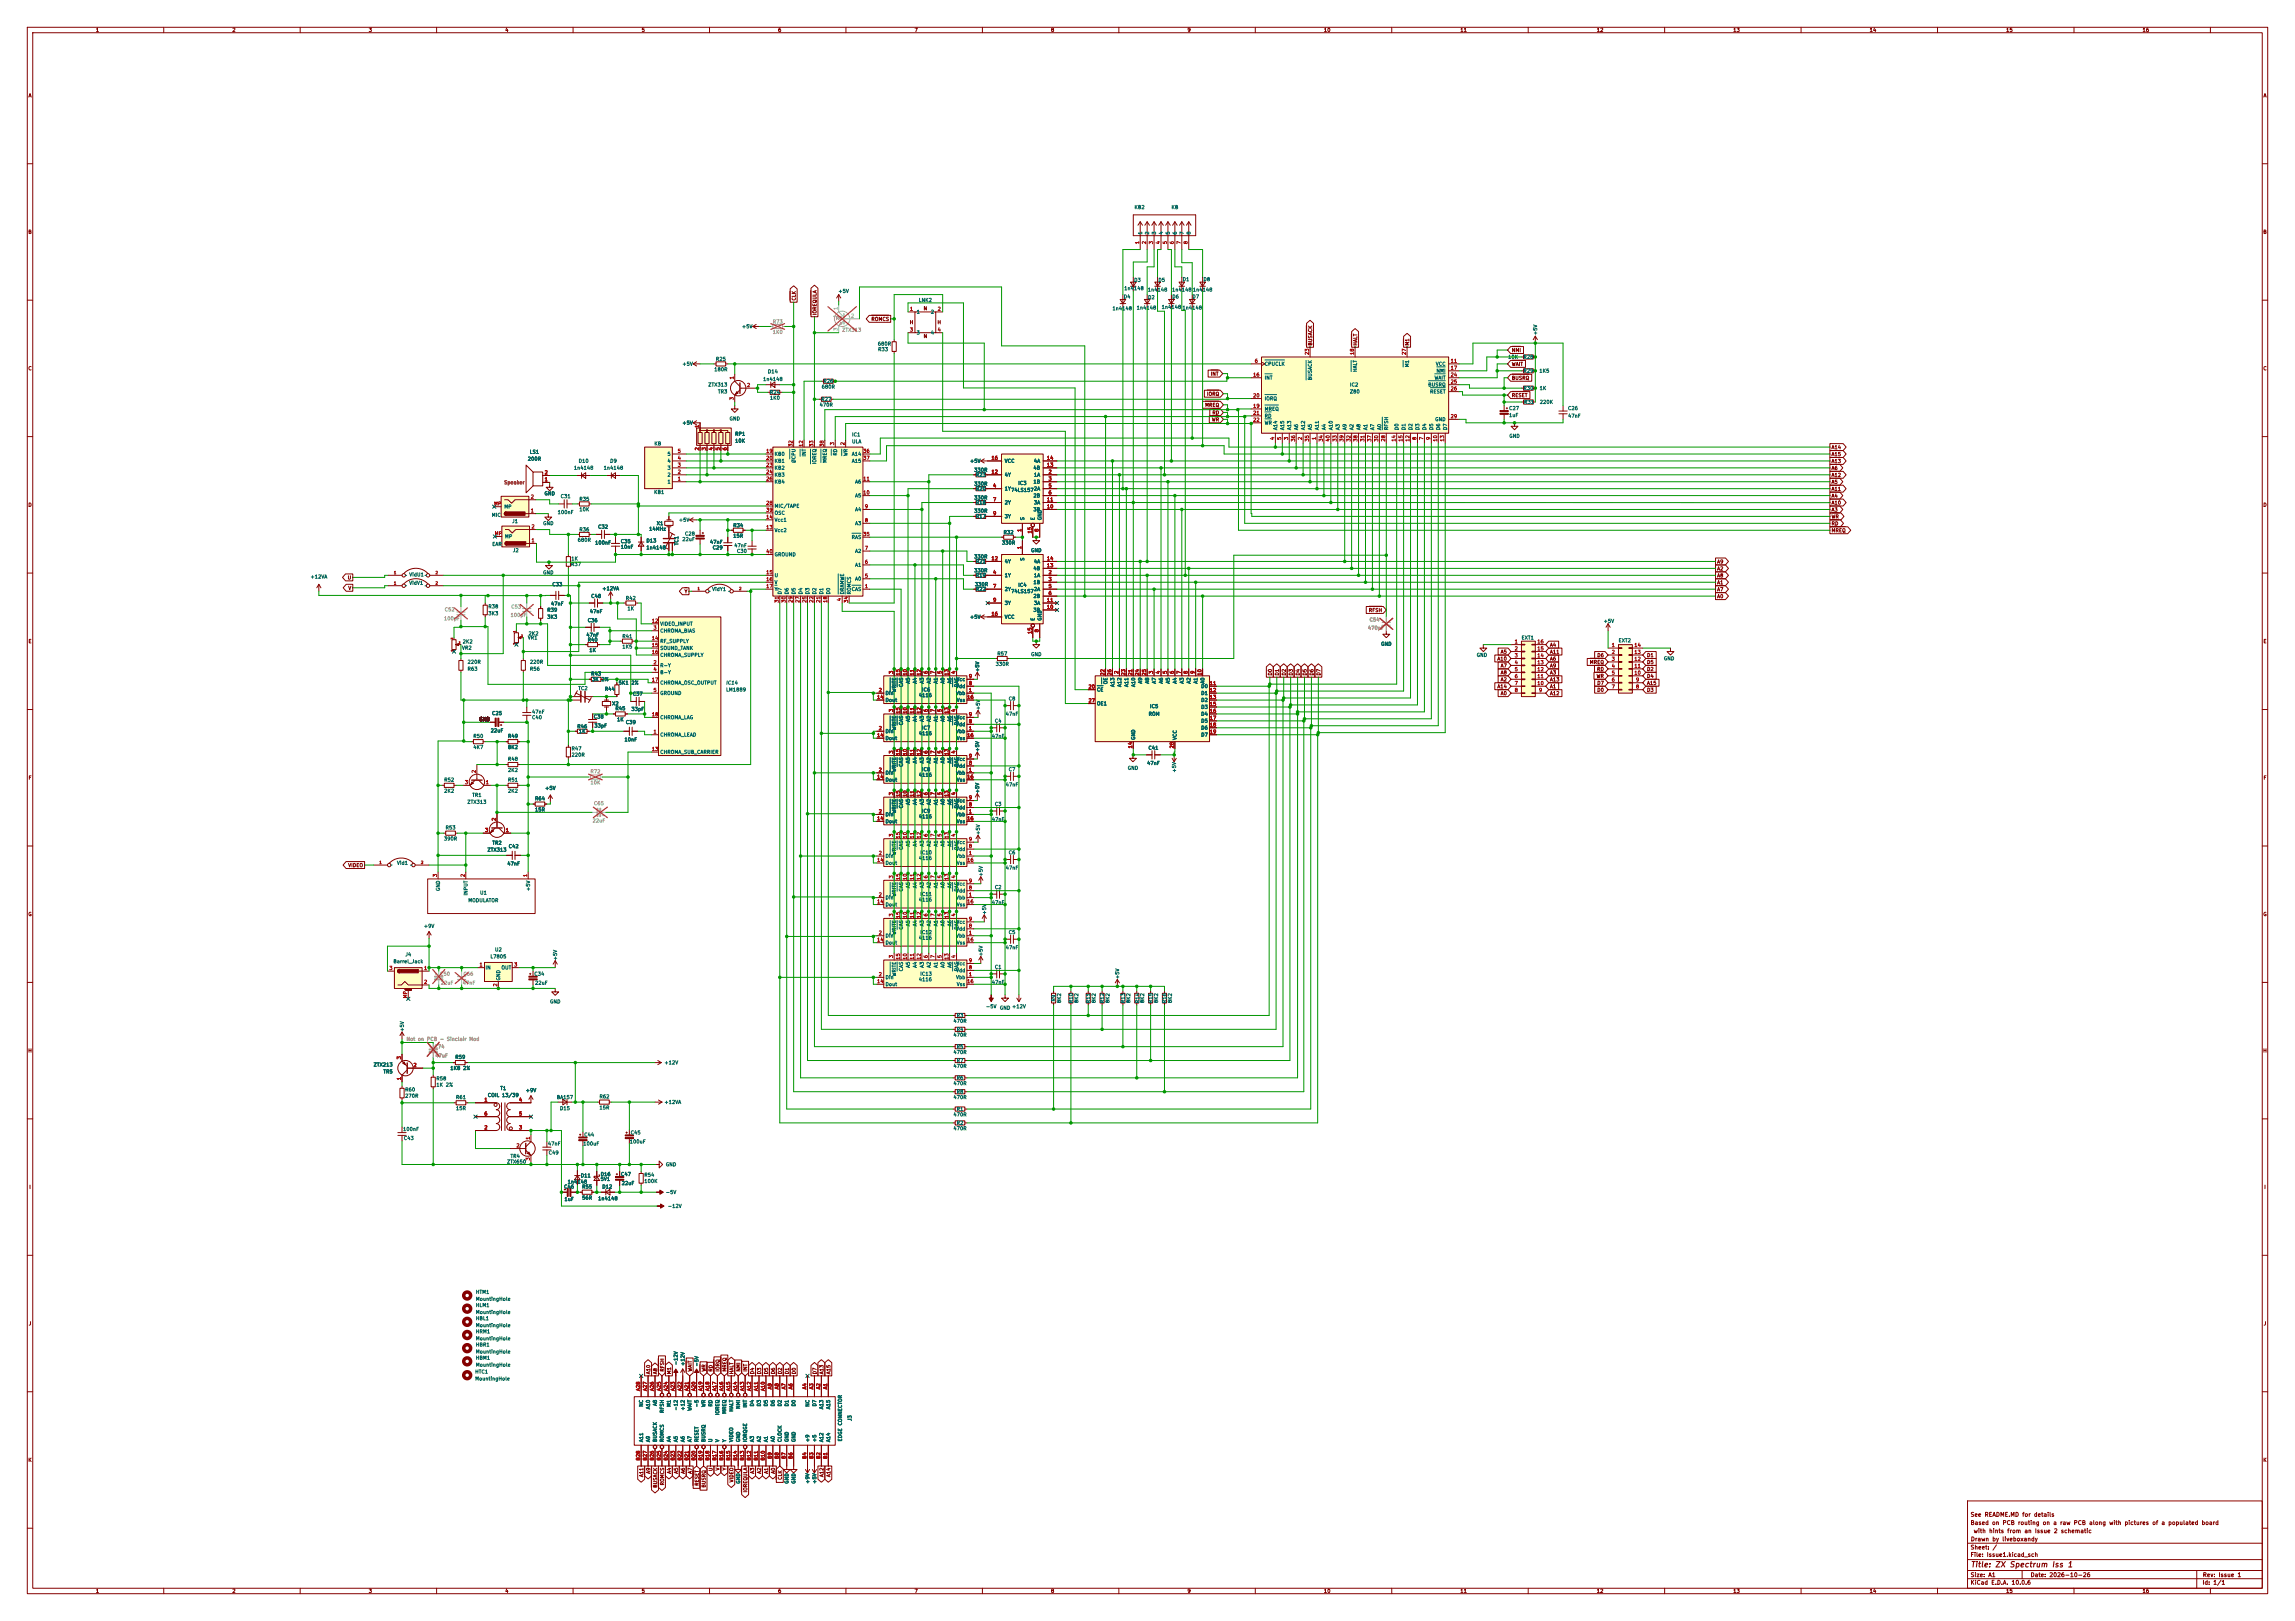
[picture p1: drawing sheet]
<svg xmlns="http://www.w3.org/2000/svg" width="841mm" height="594mm" viewBox="0 0 841 594" stroke-linecap="round" stroke-linejoin="round" font-family="sans-serif">
<defs><g id="words">
<text font-size="2" fill="#840000" x="722" y="574.8">Title: ZX Spectrum Iss 1</text>
<g font-size="1.5" fill="#840000">
<text x="721.9" y="556.1">See README.MD for details</text>
<text x="721.9" y="559.1">Based on PCB routing on a raw PCB along with pictures of a populated board</text>
<text x="723.1" y="562.1">with hints from an Issue 2 schematic</text>
<text x="721.9" y="568.1">Sheet: /</text>
<text x="722" y="565.1">Drawn by liveboxandy</text>
<text x="721.9" y="570.8">File: Issue1.kicad_sch</text>
<text x="721.9" y="581">KiCad E.D.A. 10.0.6</text>
<text x="721.9" y="578.2">Size: A1</text>
<text x="743.9" y="578.2">Date: 2026-10-26</text>
<text x="806.9" y="581">Id: 1/1</text>
<text x="807" y="578.2">Rev: Issue 1</text>
</g>
<g font-size="1.3" fill="#840000">
<text x="35" y="12">1</text>
<text x="85" y="12">2</text>
<text x="135" y="12">3</text>
<text x="185" y="12">4</text>
<text x="235" y="12">5</text>
<text x="285" y="12">6</text>
<text x="335" y="12">7</text>
<text x="385" y="12">8</text>
<text x="435" y="12">9</text>
<text x="485" y="12">10</text>
<text x="535" y="12">11</text>
<text x="585" y="12">12</text>
<text x="635" y="12">13</text>
<text x="685" y="12">14</text>
<text x="735" y="12">15</text>
<text x="785" y="12">16</text>
<text x="10.3" y="36">A</text>
<text x="829.3" y="36">A</text>
<text x="10.2" y="86">B</text>
<text x="829.2" y="86">B</text>
<text x="291.9" y="110.3" transform="rotate(-90 291.9 110.3)">CLK</text>
<text x="338.3" y="114">N</text>
<text x="299.5" y="115.6" transform="rotate(-90 299.5 115.6)">IOREQULA</text>
<text x="319.2" y="117.9">ROMCS</text>
<text x="333.2" y="119.1">H</text>
<text x="343.4" y="119.1">H</text>
<text x="338.3" y="124.2">N</text>
<text x="481.1" y="126.8" transform="rotate(-90 481.1 126.8)">BUSACK</text>
<text x="497.6" y="126.8" transform="rotate(-90 497.6 126.8)">HALT</text>
<text x="516.7" y="126.8" transform="rotate(-90 516.7 126.8)">M1</text>
<text x="553.9" y="129.3">NMI</text>
<text x="10.2" y="136">C</text>
<text x="443.5" y="138">INT</text>
<text x="553.9" y="134.4">WAIT</text>
<text x="829.2" y="136">C</text>
<text x="553.9" y="139.5">BUSRQ</text>
<text x="441.5" y="149.4">MREQ</text>
<text x="442.1" y="145.3">IORQ</text>
<text x="553.9" y="145.8">RESET</text>
<text x="443.9" y="154.7">WR</text>
<text x="444.1" y="152.2">RD</text>
<text x="671" y="167.4">A15</text>
<text x="671" y="164.9">A14</text>
<text x="671" y="170">A13</text>
<text x="671" y="172.5">A6</text>
<text x="671" y="175">A12</text>
<text x="671" y="177.6">A5</text>
<text x="10.2" y="186">D</text>
<text x="671" y="180.1">A11</text>
<text x="671" y="185.2">A10</text>
<text x="671" y="182.7">A4</text>
<text x="829.2" y="186">D</text>
<text x="671" y="190.3">WR</text>
<text x="671" y="187.7">A3</text>
<text x="671" y="192.8">RD</text>
<text x="671" y="195.4">MREQ</text>
<text x="629.1" y="206.8">A9</text>
<text x="629.1" y="209.3">A2</text>
<text x="127.3" y="212.6">U</text>
<text x="629.1" y="214.4">A1</text>
<text x="629.1" y="211.9">A8</text>
<text x="127.5" y="216.4">V</text>
<text x="250.7" y="217.7">Y</text>
<text x="629.1" y="219.5">A0</text>
<text x="629.1" y="217">A7</text>
<text x="501.4" y="224.6">RFSH</text>
<text x="10.3" y="236">E</text>
<text x="549.8" y="239.8">A5</text>
<text x="567.8" y="239.8">A11</text>
<text x="567.8" y="237.3">A4</text>
<text x="829.3" y="236">E</text>
<text x="548.6" y="242.4">A10</text>
<text x="549.8" y="244.9">A7</text>
<text x="567.8" y="244.9">A9</text>
<text x="567.8" y="242.4">A6</text>
<text x="582.4" y="243.6">MREQ</text>
<text x="585.1" y="241.1">D6</text>
<text x="603.4" y="243.6">D5</text>
<text x="603.4" y="241.1">D1</text>
<text x="466.4" y="247.7" transform="rotate(-90 466.4 247.7)">D0</text>
<text x="468.9" y="247.7" transform="rotate(-90 468.9 247.7)">D1</text>
<text x="471.5" y="247.7" transform="rotate(-90 471.5 247.7)">D2</text>
<text x="474" y="247.7" transform="rotate(-90 474 247.7)">D3</text>
<text x="476.5" y="247.7" transform="rotate(-90 476.5 247.7)">D4</text>
<text x="479.1" y="247.7" transform="rotate(-90 479.1 247.7)">D5</text>
<text x="481.6" y="247.7" transform="rotate(-90 481.6 247.7)">D6</text>
<text x="484.2" y="247.7" transform="rotate(-90 484.2 247.7)">D7</text>
<text x="549.8" y="250">A2</text>
<text x="549.8" y="247.4">A8</text>
<text x="567.8" y="250">A13</text>
<text x="567.8" y="247.4">A3</text>
<text x="584.9" y="248.7">WR</text>
<text x="585.1" y="246.2">RD</text>
<text x="585.1" y="251.2">D7</text>
<text x="603.4" y="246.2">D2</text>
<text x="603.4" y="251.2">A15</text>
<text x="603.4" y="248.7">D4</text>
<text x="548.6" y="252.5">A14</text>
<text x="549.8" y="255.1">A0</text>
<text x="567.8" y="255.1">A12</text>
<text x="567.8" y="252.5">A1</text>
<text x="585.1" y="253.8">D0</text>
<text x="603.4" y="253.8">D3</text>
<text x="10.3" y="286">F</text>
<text x="829.3" y="286">F</text>
<text x="127.5" y="318">VIDEO</text>
<text x="10.2" y="336">G</text>
<text x="829.2" y="336">G</text>
<text x="10.2" y="386">H</text>
<text x="829.2" y="386">H</text>
<text x="10.6" y="436">I</text>
<text x="829.6" y="436">I</text>
<text x="10.4" y="486">J</text>
<text x="829.4" y="486">J</text>
<text x="238.5" y="503.7" transform="rotate(-90 238.5 503.7)">A10</text>
<text x="241.1" y="503.7" transform="rotate(-90 241.1 503.7)">A8</text>
<text x="243.6" y="502.8" transform="rotate(-90 243.6 502.8)">RFSH</text>
<text x="246.2" y="503.7" transform="rotate(-90 246.2 503.7)">M1</text>
<text x="253.8" y="502.8" transform="rotate(-90 253.8 502.8)">WAIT</text>
<text x="258.9" y="502.8" transform="rotate(-90 258.9 502.8)">WR</text>
<text x="261.4" y="502.8" transform="rotate(-90 261.4 502.8)">RD</text>
<text x="263.9" y="502.8" transform="rotate(-90 263.9 502.8)">IORQ</text>
<text x="266.5" y="502.8" transform="rotate(-90 266.5 502.8)">MREQ</text>
<text x="269" y="503.7" transform="rotate(-90 269 503.7)">HALT</text>
<text x="271.6" y="502.8" transform="rotate(-90 271.6 502.8)">NMI</text>
<text x="274.1" y="502.8" transform="rotate(-90 274.1 502.8)">INT</text>
<text x="276.6" y="503.7" transform="rotate(-90 276.6 503.7)">D4</text>
<text x="279.2" y="503.7" transform="rotate(-90 279.2 503.7)">D3</text>
<text x="281.7" y="503.7" transform="rotate(-90 281.7 503.7)">D5</text>
<text x="284.3" y="503.7" transform="rotate(-90 284.3 503.7)">D6</text>
<text x="286.8" y="503.7" transform="rotate(-90 286.8 503.7)">D2</text>
<text x="289.3" y="503.7" transform="rotate(-90 289.3 503.7)">D1</text>
<text x="291.9" y="503.7" transform="rotate(-90 291.9 503.7)">D0</text>
<text x="299.5" y="503.7" transform="rotate(-90 299.5 503.7)">D7</text>
<text x="302" y="503.7" transform="rotate(-90 302 503.7)">A13</text>
<text x="304.6" y="503.7" transform="rotate(-90 304.6 503.7)">A15</text>
<text x="10.2" y="536">K</text>
<text x="261.4" y="539.2" transform="rotate(-90 261.4 539.2)">U</text>
<text x="263.9" y="539" transform="rotate(-90 263.9 539)">V</text>
<text x="266.5" y="539" transform="rotate(-90 266.5 539)">Y</text>
<text x="829.2" y="536">K</text>
<text x="236" y="541.4" transform="rotate(-90 236 541.4)">A11</text>
<text x="238.5" y="540.2" transform="rotate(-90 238.5 540.2)">A9</text>
<text x="241.1" y="545.4" transform="rotate(-90 241.1 545.4)">BUSACK</text>
<text x="243.6" y="544.4" transform="rotate(-90 243.6 544.4)">ROMCS</text>
<text x="246.2" y="540.2" transform="rotate(-90 246.2 540.2)">A4</text>
<text x="248.7" y="540.2" transform="rotate(-90 248.7 540.2)">A5</text>
<text x="251.2" y="540.2" transform="rotate(-90 251.2 540.2)">A6</text>
<text x="253.8" y="540.2" transform="rotate(-90 253.8 540.2)">A7</text>
<text x="256.3" y="544.6" transform="rotate(-90 256.3 544.6)">RESET</text>
<text x="258.9" y="545.3" transform="rotate(-90 258.9 545.3)">BUSRQ</text>
<text x="269" y="543.4" transform="rotate(-90 269 543.4)">VIDEO</text>
<text x="276.6" y="540.2" transform="rotate(-90 276.6 540.2)">A3</text>
<text x="279.2" y="540.2" transform="rotate(-90 279.2 540.2)">A2</text>
<text x="281.7" y="540.2" transform="rotate(-90 281.7 540.2)">A1</text>
<text x="284.3" y="540.2" transform="rotate(-90 284.3 540.2)">A0</text>
<text x="286.8" y="542.4" transform="rotate(-90 286.8 542.4)">CLK</text>
<text x="302" y="541.4" transform="rotate(-90 302 541.4)">A12</text>
<text x="304.6" y="541.4" transform="rotate(-90 304.6 541.4)">A14</text>
<text x="274.1" y="547" transform="rotate(-90 274.1 547)">IOREQULA</text>
<text x="35" y="584">1</text>
<text x="85" y="584">2</text>
<text x="135" y="584">3</text>
<text x="185" y="584">4</text>
<text x="235" y="584">5</text>
<text x="285" y="584">6</text>
<text x="335" y="584">7</text>
<text x="385" y="584">8</text>
<text x="435" y="584">9</text>
<text x="485" y="584">10</text>
<text x="535" y="584">11</text>
<text x="585" y="584">12</text>
<text x="635" y="584">13</text>
<text x="685" y="584">14</text>
<text x="735" y="584">15</text>
<text x="785" y="584">16</text>
</g>
<g font-size="1.3" fill="#006464">
<text x="415.6" y="76.9">KB2</text>
<text x="429.1" y="76.9">KB</text>
<text x="418.8" y="86.1" transform="rotate(-90 418.8 86.1)">1</text>
<text x="421.3" y="86.1" transform="rotate(-90 421.3 86.1)">2</text>
<text x="423.9" y="86.1" transform="rotate(-90 423.9 86.1)">3</text>
<text x="426.4" y="86.1" transform="rotate(-90 426.4 86.1)">4</text>
<text x="429" y="86.1" transform="rotate(-90 429 86.1)">5</text>
<text x="431.5" y="86.1" transform="rotate(-90 431.5 86.1)">6</text>
<text x="434" y="86.1" transform="rotate(-90 434 86.1)">7</text>
<text x="436.6" y="86.1" transform="rotate(-90 436.6 86.1)">8</text>
<text x="307.1" y="107.6">+5V</text>
<text x="411.8" y="106.6">1n4148</text>
<text x="415.4" y="103.6">D3</text>
<text x="420.5" y="107.1">1n4148</text>
<text x="424.3" y="103.6">D5</text>
<text x="429.3" y="107.1">1n4148</text>
<text x="433.2" y="103.3">D1</text>
<text x="437" y="107.1">1n4148</text>
<text x="440.8" y="103.3">D8</text>
<text x="336.5" y="110.9">LNK2</text>
<text x="407.5" y="114">1n4148</text>
<text x="411.6" y="109.7">D4</text>
<text x="416.4" y="113.7">1n4148</text>
<text x="420.5" y="109.9">D2</text>
<text x="425.5" y="113.5">1n4148</text>
<text x="429.4" y="109.7">D6</text>
<text x="433.2" y="113.7">1n4148</text>
<text x="436.8" y="109.7">D7</text>
<text x="335.8" y="115.3">1</text>
<text x="341" y="115.3">2</text>
<text x="271.7" y="120.6">+5V</text>
<text x="335.8" y="122.9">3</text>
<text x="341" y="122.9">4</text>
<text x="563.6" y="123" transform="rotate(-90 563.6 123)">+5V</text>
<text x="321.5" y="126.9">680R</text>
<text x="321.6" y="129">R33</text>
<text x="552.5" y="131.8">10K</text>
<text x="558.1" y="131.8">R28</text>
<text x="249.9" y="134.3">+5V</text>
<text x="261.6" y="136.3">180R</text>
<text x="262.2" y="132.5">R25</text>
<text x="281.2" y="137.1">D14</text>
<text x="463.3" y="134.3">CPUCLK</text>
<text x="497.5" y="136.5" transform="rotate(-90 497.5 136.5)">HALT</text>
<text x="516.6" y="134.7" transform="rotate(-90 516.6 134.7)">M1</text>
<text x="526" y="134.3">VCC</text>
<text x="526.2" y="136.9">NMI</text>
<text x="558.1" y="136.9">R29</text>
<text x="563.9" y="136.9">1K5</text>
<text x="259.4" y="141.9">ZTX313</text>
<text x="279.5" y="139.9">1n4148</text>
<text x="301" y="142.7">680R</text>
<text x="301.6" y="140.7">R26</text>
<text x="463.3" y="139.4">INT</text>
<text x="481" y="139.5" transform="rotate(-90 481 139.5)">BUSACK</text>
<text x="494.5" y="141.9">IC2</text>
<text x="523.2" y="141.9">BUSRQ</text>
<text x="525.5" y="139.4">WAIT</text>
<text x="558.1" y="143.2">R30</text>
<text x="564" y="143.2">1K</text>
<text x="263" y="144.5">TR3</text>
<text x="282" y="144.7">R24</text>
<text x="282" y="146.8">1K0</text>
<text x="300.2" y="149.3">470R</text>
<text x="300.8" y="147.3">R27</text>
<text x="463.3" y="147">IORQ</text>
<text x="494.5" y="144.5">Z80</text>
<text x="523.9" y="144.5">RESET</text>
<text x="558.4" y="148.3">R31</text>
<text x="564.1" y="148.3">220K</text>
<text x="249.9" y="155.9">+5V</text>
<text x="267.2" y="154.4">GND</text>
<text x="463.3" y="150.8">MREQ</text>
<text x="463.3" y="153.4">RD</text>
<text x="463.3" y="155.9">WR</text>
<text x="525.7" y="154.6">GND</text>
<text x="552.8" y="153.1">1uF</text>
<text x="552.8" y="150.6">C27</text>
<text x="574.4" y="150.6">C26</text>
<text x="574.5" y="153.4">47nF</text>
<text x="269.2" y="160">RP1</text>
<text x="312.1" y="160.2">IC1</text>
<text x="468.3" y="157.8" transform="rotate(-90 468.3 157.8)">A14</text>
<text x="470.9" y="157.8" transform="rotate(-90 470.9 157.8)">A15</text>
<text x="473.4" y="157.8" transform="rotate(-90 473.4 157.8)">A13</text>
<text x="475.9" y="157.8" transform="rotate(-90 475.9 157.8)">A6</text>
<text x="478.5" y="157.8" transform="rotate(-90 478.5 157.8)">A12</text>
<text x="481" y="157.8" transform="rotate(-90 481 157.8)">A5</text>
<text x="483.6" y="157.8" transform="rotate(-90 483.6 157.8)">A11</text>
<text x="486.1" y="157.8" transform="rotate(-90 486.1 157.8)">A4</text>
<text x="488.6" y="157.8" transform="rotate(-90 488.6 157.8)">A10</text>
<text x="491.2" y="157.8" transform="rotate(-90 491.2 157.8)">A3</text>
<text x="493.7" y="157.8" transform="rotate(-90 493.7 157.8)">A9</text>
<text x="496.3" y="157.8" transform="rotate(-90 496.3 157.8)">A2</text>
<text x="498.8" y="157.8" transform="rotate(-90 498.8 157.8)">A8</text>
<text x="501.3" y="157.8" transform="rotate(-90 501.3 157.8)">A1</text>
<text x="503.9" y="157.8" transform="rotate(-90 503.9 157.8)">A7</text>
<text x="506.4" y="157.8" transform="rotate(-90 506.4 157.8)">A0</text>
<text x="509" y="157.8" transform="rotate(-90 509 157.8)">RFSH</text>
<text x="512.8" y="157.8" transform="rotate(-90 512.8 157.8)">D0</text>
<text x="515.3" y="157.8" transform="rotate(-90 515.3 157.8)">D1</text>
<text x="517.9" y="157.8" transform="rotate(-90 517.9 157.8)">D2</text>
<text x="520.4" y="157.8" transform="rotate(-90 520.4 157.8)">D3</text>
<text x="522.9" y="157.8" transform="rotate(-90 522.9 157.8)">D4</text>
<text x="525.5" y="157.8" transform="rotate(-90 525.5 157.8)">D5</text>
<text x="528" y="157.8" transform="rotate(-90 528 157.8)">D6</text>
<text x="530.6" y="157.8" transform="rotate(-90 530.6 157.8)">D7</text>
<text x="552.9" y="160.7">GND</text>
<text x="194" y="166.6">LS1</text>
<text x="239.6" y="163.5">KB</text>
<text x="244.4" y="167.3">5</text>
<text x="269.2" y="162.5">10K</text>
<text x="283.7" y="167.3">KB0</text>
<text x="295.6" y="167.5" transform="rotate(-90 295.6 167.5)">INT</text>
<text x="307" y="167.1" transform="rotate(-90 307 167.1)">RD</text>
<text x="310.8" y="167.3" transform="rotate(-90 310.8 167.3)">WR</text>
<text x="312" y="167.3">A14</text>
<text x="312.1" y="162.8">ULA</text>
<text x="193.3" y="169.1">200R</text>
<text x="210.1" y="172.4">1n4148</text>
<text x="211.9" y="169.9">D10</text>
<text x="221.1" y="172.4">1n4148</text>
<text x="223.4" y="169.9">D9</text>
<text x="244.4" y="172.4">3</text>
<text x="244.4" y="169.9">4</text>
<text x="283.7" y="169.9">KB1</text>
<text x="283.7" y="172.4">KB2</text>
<text x="291.8" y="169.8" transform="rotate(-90 291.8 169.8)">ØCPU</text>
<text x="299.4" y="170.2" transform="rotate(-90 299.4 170.2)">IOREQ</text>
<text x="303.2" y="169.8" transform="rotate(-90 303.2 169.8)">MREQ</text>
<text x="312" y="169.9">A15</text>
<text x="355.3" y="169.9">+5V</text>
<text x="356.8" y="173.2">330R</text>
<text x="368" y="169.9">VCC</text>
<text x="378.5" y="172.4">4B</text>
<text x="378.7" y="169.9">4A</text>
<text x="244.4" y="177.5">1</text>
<text x="244.4" y="175">2</text>
<text x="283.7" y="175">KB3</text>
<text x="283.7" y="177.5">KB4</text>
<text x="313.2" y="177.5">A6</text>
<text x="356.8" y="178.3">330R</text>
<text x="357.4" y="175">R23</text>
<text x="368" y="175">4Y</text>
<text x="373" y="178">IC3</text>
<text x="378.5" y="177.5">1B</text>
<text x="378.7" y="175">1A</text>
<text x="199.4" y="181.8">GND</text>
<text x="205.3" y="182.8">C31</text>
<text x="212.2" y="183.8">R35</text>
<text x="239.6" y="181.3">KB1</text>
<text x="313.2" y="182.6">A5</text>
<text x="356.8" y="183.3">330R</text>
<text x="357.4" y="180">R20</text>
<text x="357.4" y="185.1">R18</text>
<text x="368" y="180">1Y</text>
<text x="368" y="185.1">2Y</text>
<text x="370.4" y="180.5">74LS157</text>
<text x="378.5" y="182.6">2B</text>
<text x="378.7" y="180">2A</text>
<text x="378.7" y="185.1">3A</text>
<text x="180.1" y="189.7">MIC</text>
<text x="184.6" y="186.6">MP</text>
<text x="187.5" y="192">J1</text>
<text x="204.2" y="188.7">100nF</text>
<text x="212.2" y="187.7">10K</text>
<text x="248.6" y="191.5">+5V</text>
<text x="283.7" y="191.5">Vcc1</text>
<text x="283.7" y="186.4">MIC/TAPE</text>
<text x="283.7" y="188.9">OSC</text>
<text x="313.2" y="187.7">A4</text>
<text x="356.8" y="188.2">330R</text>
<text x="357.4" y="190.2">R17</text>
<text x="368" y="190.2">3Y</text>
<text x="375.6" y="190.8" transform="rotate(-90 375.6 190.8)">S</text>
<text x="378.5" y="187.7">3B</text>
<text x="379.4" y="190.8" transform="rotate(-90 379.4 190.8)">E</text>
<text x="382" y="190.8" transform="rotate(-90 382 190.8)">GND</text>
<text x="184.9" y="197.6">MP</text>
<text x="198.9" y="192.7">GND</text>
<text x="212.2" y="195">R36</text>
<text x="219" y="194">C32</text>
<text x="237.7" y="194.8">14MHz</text>
<text x="240.5" y="192.7">X1</text>
<text x="250.8" y="196.5">C28</text>
<text x="268.5" y="193.5">R34</text>
<text x="268.5" y="197.3">15R</text>
<text x="283.7" y="195.3">Vcc2</text>
<text x="311.9" y="197.8">RAS</text>
<text x="313.2" y="192.7">A3</text>
<text x="367.6" y="196">R32</text>
<text x="180.2" y="200.4">EAR</text>
<text x="187.8" y="202.6">J2</text>
<text x="211.5" y="198.8">680R</text>
<text x="217.9" y="199.8">100nF</text>
<text x="227.3" y="199.3">C35</text>
<text x="227.3" y="201.4">10nF</text>
<text x="236.7" y="199.1">D13</text>
<text x="236.7" y="201.6">1n4148</text>
<text x="248.9" y="200" transform="rotate(-90 248.9 200)">TC1</text>
<text x="249.9" y="198.6">22uF</text>
<text x="260" y="199.6">47nF</text>
<text x="261" y="201.6">C29</text>
<text x="268.9" y="200.9">47nF</text>
<text x="269.9" y="202.9">C30</text>
<text x="313.2" y="202.9">A2</text>
<text x="367" y="199.8">330R</text>
<text x="377.7" y="202.6">GND</text>
<text x="209.1" y="207.7">R37</text>
<text x="209.2" y="205.7">1K</text>
<text x="283.7" y="204.2">GROUND</text>
<text x="313.2" y="208">A1</text>
<text x="356.8" y="204.9">330R</text>
<text x="357.4" y="206.7">R21</text>
<text x="368" y="206.7">4Y</text>
<text x="375.6" y="205.7" transform="rotate(-90 375.6 205.7)">S</text>
<text x="378.5" y="209.2">4B</text>
<text x="378.7" y="206.7">4A</text>
<text x="113.6" y="212.3">+12VA</text>
<text x="149.8" y="214.6">VidV1</text>
<text x="149.8" y="211.5">VidU1</text>
<text x="198.9" y="210.8">GND</text>
<text x="202.2" y="215.1">C33</text>
<text x="283.7" y="211.8">U</text>
<text x="283.7" y="214.3">V</text>
<text x="313.2" y="213.1">A0</text>
<text x="356.8" y="210">330R</text>
<text x="357.1" y="215.1">330R</text>
<text x="357.4" y="211.8">R19</text>
<text x="368" y="211.8">1Y</text>
<text x="373" y="215.3">IC4</text>
<text x="378.5" y="214.3">1B</text>
<text x="378.7" y="211.8">1A</text>
<text x="216.5" y="219.4">C48</text>
<text x="220.6" y="216.6">+12VA</text>
<text x="229.2" y="220.2">R42</text>
<text x="260.8" y="216.9">VidY1</text>
<text x="283.7" y="216.9">Y</text>
<text x="286.7" y="218" transform="rotate(-90 286.7 218)">D7</text>
<text x="289.3" y="218" transform="rotate(-90 289.3 218)">D6</text>
<text x="291.8" y="218" transform="rotate(-90 291.8 218)">D5</text>
<text x="294.3" y="218" transform="rotate(-90 294.3 218)">D4</text>
<text x="296.9" y="218" transform="rotate(-90 296.9 218)">D3</text>
<text x="299.4" y="218" transform="rotate(-90 299.4 218)">D2</text>
<text x="302" y="218" transform="rotate(-90 302 218)">D1</text>
<text x="304.5" y="218" transform="rotate(-90 304.5 218)">D0</text>
<text x="309.6" y="218" transform="rotate(-90 309.6 218)">DRAMWE</text>
<text x="311.9" y="216.9">CAS</text>
<text x="312.1" y="218" transform="rotate(-90 312.1 218)">ROMCS</text>
<text x="357.4" y="216.9">R22</text>
<text x="368" y="216.9">2Y</text>
<text x="368" y="221.9">3Y</text>
<text x="370.4" y="217.6">74LS157</text>
<text x="378.5" y="219.4">2B</text>
<text x="378.7" y="216.9">2A</text>
<text x="378.7" y="221.9">3A</text>
<text x="178.8" y="223.2">R38</text>
<text x="178.8" y="225.8">3K3</text>
<text x="200.4" y="224.5">R39</text>
<text x="200.4" y="227">3K3</text>
<text x="201.8" y="222.2">47nF</text>
<text x="216" y="225">47nF</text>
<text x="229.8" y="224">1K</text>
<text x="355.3" y="227">+5V</text>
<text x="368" y="227">VCC</text>
<text x="378.5" y="224.5">3B</text>
<text x="379.4" y="227.6" transform="rotate(-90 379.4 227.6)">E</text>
<text x="382" y="227.6" transform="rotate(-90 382 227.6)">GND</text>
<text x="193.5" y="233.1">2K2</text>
<text x="214.7" y="233.6">47nF</text>
<text x="215.2" y="228.3">C36</text>
<text x="241.8" y="232.1">CHROMA_BIAS</text>
<text x="241.8" y="229.6">VIDEO_INPUT</text>
<text x="587.5" y="228.5">+5V</text>
<text x="169.1" y="238.4">VR2</text>
<text x="169.4" y="236.1">2K2</text>
<text x="193.3" y="234.6">VR1</text>
<text x="215.2" y="235.4">R40</text>
<text x="215.8" y="239.2">1K</text>
<text x="227.9" y="234.1">R41</text>
<text x="227.9" y="237.9">1K5</text>
<text x="241.8" y="235.9">RF_SUPPLY</text>
<text x="241.8" y="238.5">SOUND_TANK</text>
<text x="505.9" y="236.9">GND</text>
<text x="557.4" y="234.6">EXT1</text>
<text x="593" y="235.7">EXT2</text>
<text x="171.2" y="243.5">220R</text>
<text x="194" y="243.5">220R</text>
<text x="241.8" y="244.8">R-Y</text>
<text x="241.8" y="241">CHROMA_SUPPLY</text>
<text x="364.7" y="244.3">330R</text>
<text x="365.3" y="240.5">R57</text>
<text x="377.7" y="240.7">GND</text>
<text x="541" y="241">GND</text>
<text x="609.6" y="242.3">GND</text>
<text x="171.2" y="246.1">R63</text>
<text x="194" y="246.1">R56</text>
<text x="216.5" y="247.9">R43</text>
<text x="216.8" y="249.9">3K 2%</text>
<text x="226.6" y="251.2">5K1</text>
<text x="231.2" y="251.2">2%</text>
<text x="241.8" y="247.3">B-Y</text>
<text x="241.8" y="251.2">CHROMA_OSC_OUTPUT</text>
<text x="265.9" y="251.2">IC14</text>
<text x="331.2" y="252" transform="rotate(-90 331.2 252)">CAS</text>
<text x="333.7" y="250.7" transform="rotate(-90 333.7 250.7)">A5</text>
<text x="336.2" y="250.7" transform="rotate(-90 336.2 250.7)">A4</text>
<text x="338.8" y="250.7" transform="rotate(-90 338.8 250.7)">A3</text>
<text x="341.3" y="250.7" transform="rotate(-90 341.3 250.7)">A2</text>
<text x="343.9" y="250.7" transform="rotate(-90 343.9 250.7)">A1</text>
<text x="346.4" y="250.7" transform="rotate(-90 346.4 250.7)">A0</text>
<text x="348.9" y="250.7" transform="rotate(-90 348.9 250.7)">A6</text>
<text x="350.3" y="249.9">Vcc</text>
<text x="351.5" y="252" transform="rotate(-90 351.5 252)">RAS</text>
<text x="359.1" y="246.4" transform="rotate(-90 359.1 246.4)">+5V</text>
<text x="406.1" y="250.9" transform="rotate(-90 406.1 250.9)">OE</text>
<text x="408.6" y="251.9" transform="rotate(-90 408.6 251.9)">A13</text>
<text x="411.2" y="251.9" transform="rotate(-90 411.2 251.9)">A12</text>
<text x="413.7" y="251.9" transform="rotate(-90 413.7 251.9)">A11</text>
<text x="416.3" y="251.9" transform="rotate(-90 416.3 251.9)">A10</text>
<text x="418.8" y="250.7" transform="rotate(-90 418.8 250.7)">A9</text>
<text x="421.3" y="250.7" transform="rotate(-90 421.3 250.7)">A8</text>
<text x="423.9" y="250.7" transform="rotate(-90 423.9 250.7)">A7</text>
<text x="426.4" y="250.7" transform="rotate(-90 426.4 250.7)">A6</text>
<text x="429" y="250.7" transform="rotate(-90 429 250.7)">A5</text>
<text x="431.5" y="250.7" transform="rotate(-90 431.5 250.7)">A4</text>
<text x="434" y="250.7" transform="rotate(-90 434 250.7)">A3</text>
<text x="436.6" y="250.7" transform="rotate(-90 436.6 250.7)">A2</text>
<text x="439.1" y="250.7" transform="rotate(-90 439.1 250.7)">A1</text>
<text x="441.7" y="250.7" transform="rotate(-90 441.7 250.7)">A0</text>
<text x="211.8" y="253.2">TC2</text>
<text x="221.5" y="253.4">R44</text>
<text x="231.7" y="255.2">C37</text>
<text x="241.8" y="255">GROUND</text>
<text x="265.9" y="253.7">LM1889</text>
<text x="324.3" y="255">Din</text>
<text x="324.3" y="257.5">Dout</text>
<text x="328.6" y="253.8" transform="rotate(-90 328.6 253.8)">WRITE</text>
<text x="336.5" y="255.7">4116</text>
<text x="337.7" y="253.7">IC6</text>
<text x="350.2" y="255">Vbb</text>
<text x="350.2" y="252.4">Vdd</text>
<text x="350.4" y="257.5">Vss</text>
<text x="369.5" y="257">C8</text>
<text x="401.8" y="253.7">CE</text>
<text x="440" y="252.4">D0</text>
<text x="440" y="255">D1</text>
<text x="440" y="257.5">D2</text>
<text x="180.1" y="262.3">C25</text>
<text x="194.8" y="263.9">C40</text>
<text x="194.8" y="261.8">47nF</text>
<text x="217.4" y="263.6">C38</text>
<text x="224.2" y="258.8">X2</text>
<text x="225.4" y="260.6">R45</text>
<text x="231.2" y="260.8">33pF</text>
<text x="241.8" y="263.9">CHROMA_LAG</text>
<text x="350.3" y="263.9">Vcc</text>
<text x="359.4" y="260.4" transform="rotate(-90 359.4 260.4)">+5V</text>
<text x="368.4" y="262.6">47nF</text>
<text x="401.8" y="258.8">OE1</text>
<text x="420.8" y="262.6">ROM</text>
<text x="421.2" y="259.8">IC5</text>
<text x="440" y="260">D3</text>
<text x="440" y="262.6">D4</text>
<text x="179.7" y="268.7">22uF</text>
<text x="211.4" y="267.2">R46</text>
<text x="212" y="268.9">1K</text>
<text x="217.7" y="266.9">33pF</text>
<text x="226" y="264.6">1K</text>
<text x="229.2" y="265.6">C39</text>
<text x="324.3" y="268.9">Din</text>
<text x="328.6" y="267.8" transform="rotate(-90 328.6 267.8)">WRITE</text>
<text x="331.2" y="265.9" transform="rotate(-90 331.2 265.9)">CAS</text>
<text x="333.7" y="264.7" transform="rotate(-90 333.7 264.7)">A5</text>
<text x="336.2" y="264.7" transform="rotate(-90 336.2 264.7)">A4</text>
<text x="336.5" y="269.7">4116</text>
<text x="337.7" y="267.7">IC7</text>
<text x="338.8" y="264.7" transform="rotate(-90 338.8 264.7)">A3</text>
<text x="341.3" y="264.7" transform="rotate(-90 341.3 264.7)">A2</text>
<text x="343.9" y="264.7" transform="rotate(-90 343.9 264.7)">A1</text>
<text x="346.4" y="264.7" transform="rotate(-90 346.4 264.7)">A0</text>
<text x="348.9" y="264.7" transform="rotate(-90 348.9 264.7)">A6</text>
<text x="350.2" y="268.9">Vbb</text>
<text x="350.2" y="266.4">Vdd</text>
<text x="351.5" y="265.9" transform="rotate(-90 351.5 265.9)">RAS</text>
<text x="364.4" y="265.1">C4</text>
<text x="440" y="265.1">D5</text>
<text x="440" y="267.7">D6</text>
<text x="173.3" y="270.7">R50</text>
<text x="173.3" y="274.8">4K7</text>
<text x="186" y="270.7">R49</text>
<text x="186" y="274.8">8K2</text>
<text x="209.3" y="275.3">R47</text>
<text x="228.7" y="272">10nF</text>
<text x="241.8" y="270.2">CHROMA_LEAD</text>
<text x="324.3" y="271.5">Dout</text>
<text x="350.4" y="271.5">Vss</text>
<text x="359.1" y="275.6" transform="rotate(-90 359.1 275.6)">+5V</text>
<text x="363.3" y="270.7">47nF</text>
<text x="416.3" y="271.3" transform="rotate(-90 416.3 271.3)">GND</text>
<text x="420.7" y="275">C41</text>
<text x="431.5" y="271.3" transform="rotate(-90 431.5 271.3)">VCC</text>
<text x="440" y="270.2">D7</text>
<text x="186" y="279.1">R48</text>
<text x="209.3" y="277.6">220R</text>
<text x="241.8" y="276.6">CHROMA_SUB_CARRIER</text>
<text x="331.2" y="281.2" transform="rotate(-90 331.2 281.2)">CAS</text>
<text x="333.7" y="279.9" transform="rotate(-90 333.7 279.9)">A5</text>
<text x="336.2" y="279.9" transform="rotate(-90 336.2 279.9)">A4</text>
<text x="338.8" y="279.9" transform="rotate(-90 338.8 279.9)">A3</text>
<text x="341.3" y="279.9" transform="rotate(-90 341.3 279.9)">A2</text>
<text x="343.9" y="279.9" transform="rotate(-90 343.9 279.9)">A1</text>
<text x="346.4" y="279.9" transform="rotate(-90 346.4 279.9)">A0</text>
<text x="348.9" y="279.9" transform="rotate(-90 348.9 279.9)">A6</text>
<text x="350.2" y="281.6">Vdd</text>
<text x="350.3" y="279.1">Vcc</text>
<text x="351.5" y="281.2" transform="rotate(-90 351.5 281.2)">RAS</text>
<text x="420.2" y="280.6">47nF</text>
<text x="162.6" y="286.7">R52</text>
<text x="186" y="283.2">2K2</text>
<text x="186" y="286.7">R51</text>
<text x="324.3" y="284.2">Din</text>
<text x="324.3" y="286.7">Dout</text>
<text x="328.6" y="283" transform="rotate(-90 328.6 283)">WRITE</text>
<text x="336.5" y="284.9">4116</text>
<text x="337.7" y="282.9">IC8</text>
<text x="350.2" y="284.2">Vbb</text>
<text x="350.4" y="286.7">Vss</text>
<text x="369.5" y="282.9">C7</text>
<text x="413.1" y="282.4">GND</text>
<text x="431.2" y="283.3" transform="rotate(-90 431.2 283.3)">+5V</text>
<text x="162.6" y="290.8">2K2</text>
<text x="172.9" y="292.3">TR1</text>
<text x="186" y="290.8">2K2</text>
<text x="195.9" y="293.6">R64</text>
<text x="199.6" y="289.8">+5V</text>
<text x="359.1" y="290.8" transform="rotate(-90 359.1 290.8)">+5V</text>
<text x="368.4" y="288.5">47nF</text>
<text x="171.1" y="294.8">ZTX313</text>
<text x="195.9" y="297.6">15R</text>
<text x="324.3" y="299.4">Din</text>
<text x="328.6" y="298.3" transform="rotate(-90 328.6 298.3)">WRITE</text>
<text x="331.2" y="296.4" transform="rotate(-90 331.2 296.4)">CAS</text>
<text x="333.7" y="295.1" transform="rotate(-90 333.7 295.1)">A5</text>
<text x="336.2" y="295.1" transform="rotate(-90 336.2 295.1)">A4</text>
<text x="337.7" y="298.1">IC9</text>
<text x="338.8" y="295.1" transform="rotate(-90 338.8 295.1)">A3</text>
<text x="341.3" y="295.1" transform="rotate(-90 341.3 295.1)">A2</text>
<text x="343.9" y="295.1" transform="rotate(-90 343.9 295.1)">A1</text>
<text x="346.4" y="295.1" transform="rotate(-90 346.4 295.1)">A0</text>
<text x="348.9" y="295.1" transform="rotate(-90 348.9 295.1)">A6</text>
<text x="350.2" y="299.4">Vbb</text>
<text x="350.2" y="296.9">Vdd</text>
<text x="350.3" y="294.3">Vcc</text>
<text x="351.5" y="296.4" transform="rotate(-90 351.5 296.4)">RAS</text>
<text x="364.4" y="295.6">C3</text>
<text x="163.1" y="304.2">R53</text>
<text x="324.3" y="302">Dout</text>
<text x="336.5" y="300.2">4116</text>
<text x="350.4" y="302">Vss</text>
<text x="363.3" y="301.2">47nF</text>
<text x="162.5" y="308.3">390R</text>
<text x="180.3" y="309.8">TR2</text>
<text x="186.2" y="311.1">C42</text>
<text x="331.2" y="311.6" transform="rotate(-90 331.2 311.6)">CAS</text>
<text x="333.7" y="310.4" transform="rotate(-90 333.7 310.4)">A5</text>
<text x="336.2" y="310.4" transform="rotate(-90 336.2 310.4)">A4</text>
<text x="338.8" y="310.4" transform="rotate(-90 338.8 310.4)">A3</text>
<text x="341.3" y="310.4" transform="rotate(-90 341.3 310.4)">A2</text>
<text x="343.9" y="310.4" transform="rotate(-90 343.9 310.4)">A1</text>
<text x="346.4" y="310.4" transform="rotate(-90 346.4 310.4)">A0</text>
<text x="348.9" y="310.4" transform="rotate(-90 348.9 310.4)">A6</text>
<text x="350.3" y="309.6">Vcc</text>
<text x="351.5" y="311.6" transform="rotate(-90 351.5 311.6)">RAS</text>
<text x="359.4" y="306.1" transform="rotate(-90 359.4 306.1)">+5V</text>
<text x="145.3" y="317.2">Vid1</text>
<text x="178.5" y="312.4">ZTX313</text>
<text x="185.8" y="317.4">47nF</text>
<text x="324.3" y="314.7">Din</text>
<text x="324.3" y="317.2">Dout</text>
<text x="328.6" y="313.5" transform="rotate(-90 328.6 313.5)">WRITE</text>
<text x="336.5" y="315.4">4116</text>
<text x="337.1" y="313.4">IC10</text>
<text x="350.2" y="314.7">Vbb</text>
<text x="350.2" y="312.1">Vdd</text>
<text x="350.4" y="317.2">Vss</text>
<text x="369.5" y="313.4">C6</text>
<text x="360.4" y="321.3" transform="rotate(-90 360.4 321.3)">+5V</text>
<text x="368.4" y="319">47nF</text>
<text x="161.5" y="326.7" transform="rotate(-90 161.5 326.7)">GND</text>
<text x="171.7" y="328.3" transform="rotate(-90 171.7 328.3)">INPUT</text>
<text x="175.8" y="328.1">U1</text>
<text x="194.5" y="326.7" transform="rotate(-90 194.5 326.7)">+5V</text>
<text x="324.3" y="329.9">Din</text>
<text x="328.6" y="328.8" transform="rotate(-90 328.6 328.8)">WRITE</text>
<text x="331.2" y="326.9" transform="rotate(-90 331.2 326.9)">CAS</text>
<text x="333.7" y="325.6" transform="rotate(-90 333.7 325.6)">A5</text>
<text x="336.2" y="325.6" transform="rotate(-90 336.2 325.6)">A4</text>
<text x="337.1" y="328.6">IC11</text>
<text x="338.8" y="325.6" transform="rotate(-90 338.8 325.6)">A3</text>
<text x="341.3" y="325.6" transform="rotate(-90 341.3 325.6)">A2</text>
<text x="343.9" y="325.6" transform="rotate(-90 343.9 325.6)">A1</text>
<text x="346.4" y="325.6" transform="rotate(-90 346.4 325.6)">A0</text>
<text x="348.9" y="325.6" transform="rotate(-90 348.9 325.6)">A6</text>
<text x="350.2" y="329.9">Vbb</text>
<text x="350.2" y="327.4">Vdd</text>
<text x="350.3" y="324.8">Vcc</text>
<text x="351.5" y="326.9" transform="rotate(-90 351.5 326.9)">RAS</text>
<text x="364.4" y="326.1">C2</text>
<text x="171.4" y="330.9">MODULATOR</text>
<text x="324.3" y="332.4">Dout</text>
<text x="336.5" y="330.7">4116</text>
<text x="350.4" y="332.4">Vss</text>
<text x="361.6" y="335.3" transform="rotate(-90 361.6 335.3)">+5V</text>
<text x="363.3" y="331.7">47nF</text>
<text x="155.2" y="340.3">+9V</text>
<text x="331.2" y="340.9" transform="rotate(-90 331.2 340.9)">CAS</text>
<text x="333.7" y="339.6" transform="rotate(-90 333.7 339.6)">A5</text>
<text x="336.2" y="339.6" transform="rotate(-90 336.2 339.6)">A4</text>
<text x="338.8" y="339.6" transform="rotate(-90 338.8 339.6)">A3</text>
<text x="341.3" y="339.6" transform="rotate(-90 341.3 339.6)">A2</text>
<text x="343.9" y="339.6" transform="rotate(-90 343.9 339.6)">A1</text>
<text x="346.4" y="339.6" transform="rotate(-90 346.4 339.6)">A0</text>
<text x="348.9" y="339.6" transform="rotate(-90 348.9 339.6)">A6</text>
<text x="350.2" y="341.3">Vdd</text>
<text x="350.3" y="338.8">Vcc</text>
<text x="351.5" y="340.9" transform="rotate(-90 351.5 340.9)">RAS</text>
<text x="324.3" y="343.9">Din</text>
<text x="324.3" y="346.4">Dout</text>
<text x="328.6" y="342.7" transform="rotate(-90 328.6 342.7)">WRITE</text>
<text x="336.5" y="344.6">4116</text>
<text x="337.1" y="342.6">IC12</text>
<text x="350.2" y="343.9">Vbb</text>
<text x="350.4" y="346.4">Vss</text>
<text x="369.5" y="342.6">C5</text>
<text x="144" y="353.3">Barrel_Jack</text>
<text x="148.4" y="350.7">J4</text>
<text x="179.6" y="351.5">L7805</text>
<text x="181.2" y="348.9">U2</text>
<text x="204.4" y="352.1" transform="rotate(-90 204.4 352.1)">+5V</text>
<text x="360.4" y="350.5" transform="rotate(-90 360.4 350.5)">+5V</text>
<text x="368.4" y="348.2">47nF</text>
<text x="177.8" y="355.5">IN</text>
<text x="183.6" y="359.4" transform="rotate(-90 183.6 359.4)">GND</text>
<text x="183.6" y="355.5">OUT</text>
<text x="195.6" y="357.8">C34</text>
<text x="324.3" y="359.1">Din</text>
<text x="328.6" y="358" transform="rotate(-90 328.6 358)">WRITE</text>
<text x="331.2" y="356.1" transform="rotate(-90 331.2 356.1)">CAS</text>
<text x="333.7" y="354.8" transform="rotate(-90 333.7 354.8)">A5</text>
<text x="336.2" y="354.8" transform="rotate(-90 336.2 354.8)">A4</text>
<text x="336.5" y="359.9">4116</text>
<text x="337.1" y="357.8">IC13</text>
<text x="338.8" y="354.8" transform="rotate(-90 338.8 354.8)">A3</text>
<text x="341.3" y="354.8" transform="rotate(-90 341.3 354.8)">A2</text>
<text x="343.9" y="354.8" transform="rotate(-90 343.9 354.8)">A1</text>
<text x="346.4" y="354.8" transform="rotate(-90 346.4 354.8)">A0</text>
<text x="348.9" y="354.8" transform="rotate(-90 348.9 354.8)">A6</text>
<text x="350.2" y="359.1">Vbb</text>
<text x="350.2" y="356.6">Vdd</text>
<text x="350.3" y="354">Vcc</text>
<text x="351.5" y="356.1" transform="rotate(-90 351.5 356.1)">RAS</text>
<text x="364.4" y="355.3">C1</text>
<text x="410.4" y="358.9" transform="rotate(-90 410.4 358.9)">+5V</text>
<text x="195.9" y="361.1">22uF</text>
<text x="324.3" y="361.6">Dout</text>
<text x="350.4" y="361.6">Vss</text>
<text x="363.3" y="360.9">47nF</text>
<text x="201.4" y="368">GND</text>
<text x="361.2" y="369.8">-5V</text>
<text x="366.2" y="370.3">GND</text>
<text x="370.7" y="369.8">+12V</text>
<text x="387" y="367.1" transform="rotate(-90 387 367.1)">R9</text>
<text x="389.1" y="367.7" transform="rotate(-90 389.1 367.7)">8K2</text>
<text x="393.4" y="367.7" transform="rotate(-90 393.4 367.7)">R10</text>
<text x="395.4" y="367.7" transform="rotate(-90 395.4 367.7)">8K2</text>
<text x="399.7" y="367.7" transform="rotate(-90 399.7 367.7)">R11</text>
<text x="401.8" y="367.7" transform="rotate(-90 401.8 367.7)">8K2</text>
<text x="404.8" y="367.7" transform="rotate(-90 404.8 367.7)">R12</text>
<text x="406.9" y="367.7" transform="rotate(-90 406.9 367.7)">8K2</text>
<text x="412.4" y="367.7" transform="rotate(-90 412.4 367.7)">R13</text>
<text x="414.5" y="367.7" transform="rotate(-90 414.5 367.7)">8K2</text>
<text x="417.8" y="367.7" transform="rotate(-90 417.8 367.7)">R14</text>
<text x="419.6" y="367.7" transform="rotate(-90 419.6 367.7)">8K2</text>
<text x="422.6" y="367.7" transform="rotate(-90 422.6 367.7)">R15</text>
<text x="424.6" y="367.7" transform="rotate(-90 424.6 367.7)">8K2</text>
<text x="427.7" y="367.7" transform="rotate(-90 427.7 367.7)">R16</text>
<text x="429.7" y="367.7" transform="rotate(-90 429.7 367.7)">8K2</text>
<text x="349.2" y="375.1">470R</text>
<text x="350.4" y="373.1">R3</text>
<text x="148.3" y="378.2" transform="rotate(-90 148.3 378.2)">+5V</text>
<text x="349.2" y="380.2">470R</text>
<text x="350.4" y="378.2">R4</text>
<text x="166.7" y="388.3">R59</text>
<text x="349.2" y="386.5">470R</text>
<text x="350.4" y="389.6">R7</text>
<text x="350.4" y="384.5">R5</text>
<text x="136.8" y="391.1">ZTX213</text>
<text x="140.3" y="393.6">TR5</text>
<text x="164.9" y="392.4">1K8 2%</text>
<text x="243.3" y="390.3">+12V</text>
<text x="349.2" y="391.6">470R</text>
<text x="350.4" y="395.9">R6</text>
<text x="148.3" y="400.3">R60</text>
<text x="159.8" y="396.2">R58</text>
<text x="159.8" y="398.5">1K 2%</text>
<text x="183.2" y="399.7">T1</text>
<text x="192.5" y="400.5">+9V</text>
<text x="349.2" y="398">470R</text>
<text x="350.4" y="401">R8</text>
<text x="148.3" y="402.5">270R</text>
<text x="166.9" y="403">R61</text>
<text x="166.9" y="407.1">15R</text>
<text x="178.6" y="402.3">COIL 13/39</text>
<text x="203.9" y="403">BA157</text>
<text x="205" y="407.1">D15</text>
<text x="219.5" y="402.8">R62</text>
<text x="219.5" y="406.9">15R</text>
<text x="243.3" y="404.8">+12VA</text>
<text x="349.2" y="403">470R</text>
<text x="350.4" y="407.4">R1</text>
<text x="349.2" y="409.4">470R</text>
<text x="350.4" y="412.4">R2</text>
<text x="147.6" y="414.7">100nF</text>
<text x="147.8" y="418">C43</text>
<text x="213.9" y="416.8">C44</text>
<text x="230.6" y="419.3">100uF</text>
<text x="230.9" y="416">C45</text>
<text x="349.2" y="414.5">470R</text>
<text x="186.9" y="424.6">TR4</text>
<text x="200.6" y="420.1">47nF</text>
<text x="200.9" y="423.4">C49</text>
<text x="213.6" y="420.1">100uF</text>
<text x="185.7" y="426.7">ZTX650</text>
<text x="212.7" y="431.7">D11</text>
<text x="219.9" y="431.2">D16</text>
<text x="227.4" y="431.2">C47</text>
<text x="236" y="431.5">R54</text>
<text x="243.8" y="427.7">GND</text>
<text x="206.6" y="435.8">C46</text>
<text x="207.9" y="434">1n4148</text>
<text x="213.2" y="435.8">R55</text>
<text x="219.9" y="433">5V1</text>
<text x="220.5" y="435.8">D12</text>
<text x="227.7" y="434.5">22uF</text>
<text x="236" y="433.8">100K</text>
<text x="243.8" y="437.8">-5V</text>
<text x="206.7" y="440.4">1uF</text>
<text x="213.2" y="439.9">56R</text>
<text x="219" y="440.1">1n4148</text>
<text x="244.6" y="442.9">-12V</text>
<text x="174.2" y="479.2">HLM1</text>
<text x="174.2" y="474.4">HTM1</text>
<text x="174.2" y="477">MountingHole</text>
<text x="174.2" y="484.1">HBL1</text>
<text x="174.2" y="481.8">MountingHole</text>
<text x="174.2" y="486.6">MountingHole</text>
<text x="174.2" y="488.9">HRM1</text>
<text x="174.2" y="491.4">MountingHole</text>
<text x="174.2" y="493.7">HBR1</text>
<text x="174.2" y="496.3">MountingHole</text>
<text x="174" y="503.6">HTC1</text>
<text x="174.2" y="498.5">HBM1</text>
<text x="174.2" y="501.1">MountingHole</text>
<text x="248.6" y="500.4" transform="rotate(-90 248.6 500.4)">-12V</text>
<text x="251.2" y="500.6" transform="rotate(-90 251.2 500.6)">+12V</text>
<text x="256.2" y="500.9" transform="rotate(-90 256.2 500.9)">-5V</text>
<text x="174" y="506.2">MountingHole</text>
<text x="235.9" y="515.7" transform="rotate(-90 235.9 515.7)">NC</text>
<text x="241" y="515.4" transform="rotate(-90 241 515.4)">A8</text>
<text x="246.1" y="515.7" transform="rotate(-90 246.1 515.7)">M1</text>
<text x="256.2" y="515.8" transform="rotate(-90 256.2 515.8)">-5</text>
<text x="258.8" y="515.8" transform="rotate(-90 258.8 515.8)">WR</text>
<text x="261.3" y="515.6" transform="rotate(-90 261.3 515.6)">RD</text>
<text x="274" y="516" transform="rotate(-90 274 516)">INT</text>
<text x="276.6" y="515.5" transform="rotate(-90 276.6 515.5)">D4</text>
<text x="279.1" y="515.5" transform="rotate(-90 279.1 515.5)">D3</text>
<text x="281.6" y="515.5" transform="rotate(-90 281.6 515.5)">D5</text>
<text x="284.2" y="515.5" transform="rotate(-90 284.2 515.5)">D6</text>
<text x="286.7" y="515.5" transform="rotate(-90 286.7 515.5)">D2</text>
<text x="289.3" y="515.5" transform="rotate(-90 289.3 515.5)">D1</text>
<text x="291.8" y="515.5" transform="rotate(-90 291.8 515.5)">D0</text>
<text x="296.9" y="515.7" transform="rotate(-90 296.9 515.7)">NC</text>
<text x="299.4" y="515.5" transform="rotate(-90 299.4 515.5)">D7</text>
<text x="238.5" y="516.6" transform="rotate(-90 238.5 516.6)">A10</text>
<text x="243.5" y="518" transform="rotate(-90 243.5 518)">RFSH</text>
<text x="248.6" y="517" transform="rotate(-90 248.6 517)">-12</text>
<text x="251.2" y="517" transform="rotate(-90 251.2 517)">+12</text>
<text x="253.7" y="517.2" transform="rotate(-90 253.7 517.2)">WAIT</text>
<text x="263.9" y="518.7" transform="rotate(-90 263.9 518.7)">IOREQ</text>
<text x="266.4" y="518.3" transform="rotate(-90 266.4 518.3)">MREQ</text>
<text x="268.9" y="517.5" transform="rotate(-90 268.9 517.5)">HALT</text>
<text x="271.5" y="516.4" transform="rotate(-90 271.5 516.4)">NMI</text>
<text x="302" y="516.6" transform="rotate(-90 302 516.6)">A13</text>
<text x="304.5" y="516.6" transform="rotate(-90 304.5 516.6)">A15</text>
<text x="312.4" y="520.9" transform="rotate(-90 312.4 520.9)">J3</text>
<text x="235.9" y="528.6" transform="rotate(-90 235.9 528.6)">A11</text>
<text x="238.5" y="528.6" transform="rotate(-90 238.5 528.6)">A9</text>
<text x="241" y="528.6" transform="rotate(-90 241 528.6)">BUSACK</text>
<text x="243.5" y="528.6" transform="rotate(-90 243.5 528.6)">ROMCS</text>
<text x="246.1" y="528.6" transform="rotate(-90 246.1 528.6)">A4</text>
<text x="248.6" y="528.6" transform="rotate(-90 248.6 528.6)">A5</text>
<text x="251.2" y="528.6" transform="rotate(-90 251.2 528.6)">A6</text>
<text x="253.7" y="528.6" transform="rotate(-90 253.7 528.6)">A7</text>
<text x="256.2" y="528.6" transform="rotate(-90 256.2 528.6)">RESET</text>
<text x="258.8" y="528.6" transform="rotate(-90 258.8 528.6)">BUSRQ</text>
<text x="261.3" y="528.6" transform="rotate(-90 261.3 528.6)">U</text>
<text x="263.9" y="528.6" transform="rotate(-90 263.9 528.6)">V</text>
<text x="266.4" y="528.6" transform="rotate(-90 266.4 528.6)">Y</text>
<text x="268.9" y="528.6" transform="rotate(-90 268.9 528.6)">VIDEO</text>
<text x="271.5" y="528.6" transform="rotate(-90 271.5 528.6)">GND</text>
<text x="274" y="528.6" transform="rotate(-90 274 528.6)">IORQGE</text>
<text x="276.6" y="528.6" transform="rotate(-90 276.6 528.6)">A3</text>
<text x="279.1" y="528.6" transform="rotate(-90 279.1 528.6)">A2</text>
<text x="281.6" y="528.6" transform="rotate(-90 281.6 528.6)">A1</text>
<text x="284.2" y="528.6" transform="rotate(-90 284.2 528.6)">A0</text>
<text x="286.7" y="528.6" transform="rotate(-90 286.7 528.6)">CLOCK</text>
<text x="289.3" y="528.6" transform="rotate(-90 289.3 528.6)">GND</text>
<text x="291.8" y="528.6" transform="rotate(-90 291.8 528.6)">GND</text>
<text x="296.9" y="528.6" transform="rotate(-90 296.9 528.6)">+9</text>
<text x="299.4" y="528.6" transform="rotate(-90 299.4 528.6)">+5</text>
<text x="302" y="528.6" transform="rotate(-90 302 528.6)">A12</text>
<text x="304.5" y="528.6" transform="rotate(-90 304.5 528.6)">A14</text>
<text x="308.8" y="528.3" transform="rotate(-90 308.8 528.3)">EDGE CONNECTOR</text>
<text x="271.5" y="543.9" transform="rotate(-90 271.5 543.9)">GND</text>
<text x="289.3" y="543.9" transform="rotate(-90 289.3 543.9)">GND</text>
<text x="291.8" y="543.9" transform="rotate(-90 291.8 543.9)">GND</text>
<text x="296.9" y="543.9" transform="rotate(-90 296.9 543.9)">+9V</text>
<text x="299.4" y="543.9" transform="rotate(-90 299.4 543.9)">+5V</text>
</g>
<g font-size="1.3" fill="#a90000">
<text x="417.7" y="89.6" transform="rotate(-90 417.7 89.6)">1</text>
<text x="420.2" y="89.6" transform="rotate(-90 420.2 89.6)">2</text>
<text x="422.8" y="89.6" transform="rotate(-90 422.8 89.6)">3</text>
<text x="425.3" y="89.6" transform="rotate(-90 425.3 89.6)">4</text>
<text x="427.9" y="89.6" transform="rotate(-90 427.9 89.6)">5</text>
<text x="430.4" y="89.6" transform="rotate(-90 430.4 89.6)">6</text>
<text x="432.9" y="89.6" transform="rotate(-90 432.9 89.6)">7</text>
<text x="435.5" y="89.6" transform="rotate(-90 435.5 89.6)">8</text>
<text x="333.3" y="114.2">1</text>
<text x="343.4" y="114.2">2</text>
<text x="333.3" y="121.8">3</text>
<text x="343.4" y="121.8">4</text>
<text x="479.9" y="130.2" transform="rotate(-90 479.9 130.2)">23</text>
<text x="496.4" y="130.2" transform="rotate(-90 496.4 130.2)">18</text>
<text x="515.5" y="130.2" transform="rotate(-90 515.5 130.2)">27</text>
<text x="459.6" y="133.2">6</text>
<text x="531.4" y="133.2">11</text>
<text x="531.4" y="135.8">17</text>
<text x="269.1" y="139.2" transform="rotate(-90 269.1 139.2)">1</text>
<text x="273.6" y="142.1">2</text>
<text x="459" y="138.3">16</text>
<text x="531.4" y="138.3">24</text>
<text x="531.4" y="140.8">25</text>
<text x="531.4" y="143.4">26</text>
<text x="269.1" y="146.8" transform="rotate(-90 269.1 146.8)">3</text>
<text x="459" y="149.7">19</text>
<text x="459" y="145.9">20</text>
<text x="459" y="152.3">21</text>
<text x="459" y="154.8">22</text>
<text x="531.4" y="153.5">29</text>
<text x="256.4" y="156.9" transform="rotate(-90 256.4 156.9)">1</text>
<text x="467.2" y="161.4" transform="rotate(-90 467.2 161.4)">4</text>
<text x="469.8" y="161.4" transform="rotate(-90 469.8 161.4)">5</text>
<text x="472.3" y="161.4" transform="rotate(-90 472.3 161.4)">3</text>
<text x="474.8" y="162" transform="rotate(-90 474.8 162)">36</text>
<text x="477.4" y="161.4" transform="rotate(-90 477.4 161.4)">2</text>
<text x="479.9" y="162" transform="rotate(-90 479.9 162)">35</text>
<text x="482.5" y="161.4" transform="rotate(-90 482.5 161.4)">1</text>
<text x="485" y="162" transform="rotate(-90 485 162)">34</text>
<text x="487.5" y="162" transform="rotate(-90 487.5 162)">40</text>
<text x="490.1" y="162" transform="rotate(-90 490.1 162)">33</text>
<text x="492.6" y="162" transform="rotate(-90 492.6 162)">39</text>
<text x="495.2" y="162" transform="rotate(-90 495.2 162)">32</text>
<text x="497.7" y="162" transform="rotate(-90 497.7 162)">38</text>
<text x="500.2" y="162" transform="rotate(-90 500.2 162)">31</text>
<text x="502.8" y="162" transform="rotate(-90 502.8 162)">37</text>
<text x="505.3" y="162" transform="rotate(-90 505.3 162)">30</text>
<text x="507.9" y="162" transform="rotate(-90 507.9 162)">28</text>
<text x="511.7" y="162" transform="rotate(-90 511.7 162)">14</text>
<text x="514.2" y="162" transform="rotate(-90 514.2 162)">15</text>
<text x="516.8" y="162" transform="rotate(-90 516.8 162)">12</text>
<text x="519.3" y="161.4" transform="rotate(-90 519.3 161.4)">8</text>
<text x="521.8" y="161.4" transform="rotate(-90 521.8 161.4)">7</text>
<text x="524.4" y="161.4" transform="rotate(-90 524.4 161.4)">9</text>
<text x="526.9" y="162" transform="rotate(-90 526.9 162)">10</text>
<text x="529.5" y="162" transform="rotate(-90 529.5 162)">13</text>
<text x="248.2" y="166.2">5</text>
<text x="256.4" y="165.2" transform="rotate(-90 256.4 165.2)">2</text>
<text x="258.9" y="165.2" transform="rotate(-90 258.9 165.2)">3</text>
<text x="261.5" y="165.2" transform="rotate(-90 261.5 165.2)">4</text>
<text x="264" y="165.2" transform="rotate(-90 264 165.2)">5</text>
<text x="266.6" y="165.2" transform="rotate(-90 266.6 165.2)">6</text>
<text x="280.6" y="166.2">19</text>
<text x="290.7" y="163.9" transform="rotate(-90 290.7 163.9)">32</text>
<text x="294.5" y="163.9" transform="rotate(-90 294.5 163.9)">12</text>
<text x="298.3" y="163.9" transform="rotate(-90 298.3 163.9)">33</text>
<text x="302.1" y="163.9" transform="rotate(-90 302.1 163.9)">38</text>
<text x="305.9" y="163.3" transform="rotate(-90 305.9 163.3)">3</text>
<text x="309.7" y="163.3" transform="rotate(-90 309.7 163.3)">2</text>
<text x="316.2" y="166.2">36</text>
<text x="248.2" y="173.9">2</text>
<text x="248.2" y="171.3">3</text>
<text x="248.2" y="168.8">4</text>
<text x="280.6" y="168.8">20</text>
<text x="280.6" y="171.3">23</text>
<text x="280.6" y="173.9">24</text>
<text x="316.2" y="168.8">37</text>
<text x="363.2" y="173.9">12</text>
<text x="363.2" y="168.8">16</text>
<text x="383.5" y="171.3">13</text>
<text x="383.5" y="168.8">14</text>
<text x="384.1" y="173.9">2</text>
<text x="199.4" y="176.6">1</text>
<text x="199.4" y="174.1">2</text>
<text x="248.2" y="176.4">1</text>
<text x="280.6" y="176.4">26</text>
<text x="316.2" y="176.4">11</text>
<text x="363.8" y="178.9">4</text>
<text x="384.1" y="176.4">3</text>
<text x="384.1" y="178.9">5</text>
<text x="180.9" y="185.5">MP</text>
<text x="194.3" y="183">2</text>
<text x="280.6" y="185.3">28</text>
<text x="316.2" y="181.5">10</text>
<text x="363.8" y="184">7</text>
<text x="383.5" y="184">11</text>
<text x="384.1" y="181.5">6</text>
<text x="194.3" y="188.1">1</text>
<text x="280.6" y="190.4">14</text>
<text x="280.6" y="187.8">39</text>
<text x="316.8" y="191.6">8</text>
<text x="316.8" y="186.6">9</text>
<text x="363.8" y="189.1">9</text>
<text x="383.5" y="186.6">10</text>
<text x="181.1" y="196.5">MP</text>
<text x="194.6" y="193.9">2</text>
<text x="280.6" y="194.2">13</text>
<text x="316.2" y="196.7">35</text>
<text x="374.5" y="195" transform="rotate(-90 374.5 195)">1</text>
<text x="378.3" y="195.6" transform="rotate(-90 378.3 195.6)">15</text>
<text x="380.9" y="195" transform="rotate(-90 380.9 195)">8</text>
<text x="194.6" y="199">1</text>
<text x="280.6" y="203.1">40</text>
<text x="316.8" y="201.8">7</text>
<text x="374.5" y="201.4" transform="rotate(-90 374.5 201.4)">1</text>
<text x="316.8" y="206.9">6</text>
<text x="363.2" y="205.6">12</text>
<text x="383.5" y="208.1">13</text>
<text x="383.5" y="205.6">14</text>
<text x="280.6" y="210.7">15</text>
<text x="280.6" y="213.2">16</text>
<text x="280.6" y="215.8">17</text>
<text x="316.8" y="215.8">1</text>
<text x="316.8" y="212">5</text>
<text x="363.8" y="210.7">4</text>
<text x="363.8" y="215.8">7</text>
<text x="384.1" y="210.7">2</text>
<text x="384.1" y="213.2">3</text>
<text x="384.1" y="215.8">5</text>
<text x="285.6" y="221" transform="rotate(-90 285.6 221)">31</text>
<text x="288.2" y="221" transform="rotate(-90 288.2 221)">30</text>
<text x="290.7" y="221" transform="rotate(-90 290.7 221)">29</text>
<text x="293.2" y="221" transform="rotate(-90 293.2 221)">27</text>
<text x="295.8" y="221" transform="rotate(-90 295.8 221)">25</text>
<text x="298.3" y="221" transform="rotate(-90 298.3 221)">22</text>
<text x="300.9" y="221" transform="rotate(-90 300.9 221)">21</text>
<text x="303.4" y="221" transform="rotate(-90 303.4 221)">18</text>
<text x="308.5" y="220.4" transform="rotate(-90 308.5 220.4)">4</text>
<text x="311" y="221" transform="rotate(-90 311 221)">34</text>
<text x="363.8" y="220.8">9</text>
<text x="383.5" y="220.8">11</text>
<text x="384.1" y="218.3">6</text>
<text x="363.2" y="225.9">16</text>
<text x="383.5" y="223.4">10</text>
<text x="238.7" y="228.5">12</text>
<text x="239.3" y="231">3</text>
<text x="378.3" y="232.5" transform="rotate(-90 378.3 232.5)">15</text>
<text x="380.9" y="231.9" transform="rotate(-90 380.9 231.9)">8</text>
<text x="238.7" y="234.8">14</text>
<text x="238.7" y="237.4">15</text>
<text x="238.7" y="239.9">16</text>
<text x="554.9" y="236.1">1</text>
<text x="554.9" y="238.6">2</text>
<text x="563.2" y="238.6">15</text>
<text x="563.2" y="236.1">16</text>
<text x="590.5" y="237.4">1</text>
<text x="590.5" y="239.9">2</text>
<text x="598.7" y="239.9">13</text>
<text x="598.7" y="237.4">14</text>
<text x="239.3" y="243.7">2</text>
<text x="554.9" y="241.2">3</text>
<text x="554.9" y="243.7">4</text>
<text x="563.2" y="243.7">13</text>
<text x="563.2" y="241.2">14</text>
<text x="590.5" y="242.4">3</text>
<text x="590.5" y="245">4</text>
<text x="598.7" y="245">11</text>
<text x="598.7" y="242.4">12</text>
<text x="238.7" y="250.1">17</text>
<text x="239.3" y="246.2">4</text>
<text x="327.5" y="247.1" transform="rotate(-90 327.5 247.1)">3</text>
<text x="330.1" y="247.7" transform="rotate(-90 330.1 247.7)">15</text>
<text x="332.6" y="247.7" transform="rotate(-90 332.6 247.7)">10</text>
<text x="335.1" y="247.7" transform="rotate(-90 335.1 247.7)">11</text>
<text x="337.7" y="247.7" transform="rotate(-90 337.7 247.7)">12</text>
<text x="340.2" y="247.1" transform="rotate(-90 340.2 247.1)">6</text>
<text x="342.8" y="247.1" transform="rotate(-90 342.8 247.1)">7</text>
<text x="345.3" y="247.1" transform="rotate(-90 345.3 247.1)">5</text>
<text x="347.8" y="247.7" transform="rotate(-90 347.8 247.7)">13</text>
<text x="350.4" y="247.1" transform="rotate(-90 350.4 247.1)">4</text>
<text x="354.9" y="251.3">8</text>
<text x="354.9" y="248.8">9</text>
<text x="405" y="247.7" transform="rotate(-90 405 247.7)">22</text>
<text x="407.5" y="247.7" transform="rotate(-90 407.5 247.7)">26</text>
<text x="410.1" y="247.1" transform="rotate(-90 410.1 247.1)">2</text>
<text x="412.6" y="247.7" transform="rotate(-90 412.6 247.7)">23</text>
<text x="415.2" y="247.7" transform="rotate(-90 415.2 247.7)">21</text>
<text x="417.7" y="247.7" transform="rotate(-90 417.7 247.7)">24</text>
<text x="420.2" y="247.7" transform="rotate(-90 420.2 247.7)">25</text>
<text x="422.8" y="247.1" transform="rotate(-90 422.8 247.1)">3</text>
<text x="425.3" y="247.1" transform="rotate(-90 425.3 247.1)">4</text>
<text x="427.9" y="247.1" transform="rotate(-90 427.9 247.1)">5</text>
<text x="430.4" y="247.1" transform="rotate(-90 430.4 247.1)">6</text>
<text x="432.9" y="247.1" transform="rotate(-90 432.9 247.1)">7</text>
<text x="435.5" y="247.1" transform="rotate(-90 435.5 247.1)">8</text>
<text x="438" y="247.1" transform="rotate(-90 438 247.1)">9</text>
<text x="440.6" y="247.7" transform="rotate(-90 440.6 247.7)">10</text>
<text x="443.2" y="251.3">11</text>
<text x="554.9" y="246.2">5</text>
<text x="554.9" y="248.8">6</text>
<text x="554.9" y="251.3">7</text>
<text x="563.2" y="251.3">10</text>
<text x="563.2" y="248.8">11</text>
<text x="563.2" y="246.2">12</text>
<text x="590.5" y="247.5">5</text>
<text x="590.5" y="250.1">6</text>
<text x="598.7" y="247.5">10</text>
<text x="599.3" y="250.1">9</text>
<text x="239.3" y="253.9">5</text>
<text x="321.2" y="256.4">14</text>
<text x="321.8" y="253.9">2</text>
<text x="354.3" y="256.4">16</text>
<text x="354.9" y="253.9">1</text>
<text x="398.7" y="252.6">20</text>
<text x="398.7" y="257.7">27</text>
<text x="443.2" y="253.9">12</text>
<text x="443.2" y="256.4">13</text>
<text x="554.9" y="253.9">8</text>
<text x="563.8" y="253.9">9</text>
<text x="590.5" y="252.6">7</text>
<text x="599.3" y="252.6">8</text>
<text x="238.7" y="262.8">18</text>
<text x="327.5" y="261.1" transform="rotate(-90 327.5 261.1)">3</text>
<text x="330.1" y="261.7" transform="rotate(-90 330.1 261.7)">15</text>
<text x="332.6" y="261.7" transform="rotate(-90 332.6 261.7)">10</text>
<text x="335.1" y="261.7" transform="rotate(-90 335.1 261.7)">11</text>
<text x="337.7" y="261.7" transform="rotate(-90 337.7 261.7)">12</text>
<text x="340.2" y="261.1" transform="rotate(-90 340.2 261.1)">6</text>
<text x="342.8" y="261.1" transform="rotate(-90 342.8 261.1)">7</text>
<text x="345.3" y="261.1" transform="rotate(-90 345.3 261.1)">5</text>
<text x="347.8" y="261.7" transform="rotate(-90 347.8 261.7)">13</text>
<text x="350.4" y="261.1" transform="rotate(-90 350.4 261.1)">4</text>
<text x="354.9" y="262.8">9</text>
<text x="443.2" y="258.9">15</text>
<text x="443.2" y="261.5">16</text>
<text x="239.3" y="269.1">1</text>
<text x="321.8" y="267.8">2</text>
<text x="354.9" y="267.8">1</text>
<text x="354.9" y="265.3">8</text>
<text x="443.2" y="264">17</text>
<text x="443.2" y="266.6">18</text>
<text x="443.2" y="269.1">19</text>
<text x="238.7" y="275.5">13</text>
<text x="321.2" y="270.4">14</text>
<text x="354.3" y="270.4">16</text>
<text x="415.2" y="274.4" transform="rotate(-90 415.2 274.4)">14</text>
<text x="430.4" y="274.4" transform="rotate(-90 430.4 274.4)">28</text>
<text x="327.5" y="276.3" transform="rotate(-90 327.5 276.3)">3</text>
<text x="330.1" y="276.9" transform="rotate(-90 330.1 276.9)">15</text>
<text x="332.6" y="276.9" transform="rotate(-90 332.6 276.9)">10</text>
<text x="335.1" y="276.9" transform="rotate(-90 335.1 276.9)">11</text>
<text x="337.7" y="276.9" transform="rotate(-90 337.7 276.9)">12</text>
<text x="340.2" y="276.3" transform="rotate(-90 340.2 276.3)">6</text>
<text x="342.8" y="276.3" transform="rotate(-90 342.8 276.3)">7</text>
<text x="345.3" y="276.3" transform="rotate(-90 345.3 276.3)">5</text>
<text x="347.8" y="276.9" transform="rotate(-90 347.8 276.9)">13</text>
<text x="350.4" y="276.3" transform="rotate(-90 350.4 276.3)">4</text>
<text x="354.9" y="280.5">8</text>
<text x="354.9" y="278">9</text>
<text x="170.2" y="287.6">3</text>
<text x="174.6" y="283.4" transform="rotate(-90 174.6 283.4)">2</text>
<text x="177.8" y="287.6">1</text>
<text x="321.2" y="285.6">14</text>
<text x="321.8" y="283.1">2</text>
<text x="354.3" y="285.6">16</text>
<text x="354.9" y="283.1">1</text>
<text x="327.5" y="291.6" transform="rotate(-90 327.5 291.6)">3</text>
<text x="330.1" y="292.2" transform="rotate(-90 330.1 292.2)">15</text>
<text x="332.6" y="292.2" transform="rotate(-90 332.6 292.2)">10</text>
<text x="335.1" y="292.2" transform="rotate(-90 335.1 292.2)">11</text>
<text x="337.7" y="292.2" transform="rotate(-90 337.7 292.2)">12</text>
<text x="340.2" y="291.6" transform="rotate(-90 340.2 291.6)">6</text>
<text x="342.8" y="291.6" transform="rotate(-90 342.8 291.6)">7</text>
<text x="345.3" y="291.6" transform="rotate(-90 345.3 291.6)">5</text>
<text x="347.8" y="292.2" transform="rotate(-90 347.8 292.2)">13</text>
<text x="350.4" y="291.6" transform="rotate(-90 350.4 291.6)">4</text>
<text x="354.9" y="293.2">9</text>
<text x="321.8" y="298.3">2</text>
<text x="354.9" y="298.3">1</text>
<text x="354.9" y="295.8">8</text>
<text x="177.6" y="305.2">3</text>
<text x="182" y="301" transform="rotate(-90 182 301)">2</text>
<text x="185.2" y="305.2">1</text>
<text x="321.2" y="300.9">14</text>
<text x="354.3" y="300.9">16</text>
<text x="327.5" y="306.8" transform="rotate(-90 327.5 306.8)">3</text>
<text x="330.1" y="307.4" transform="rotate(-90 330.1 307.4)">15</text>
<text x="332.6" y="307.4" transform="rotate(-90 332.6 307.4)">10</text>
<text x="335.1" y="307.4" transform="rotate(-90 335.1 307.4)">11</text>
<text x="337.7" y="307.4" transform="rotate(-90 337.7 307.4)">12</text>
<text x="340.2" y="306.8" transform="rotate(-90 340.2 306.8)">6</text>
<text x="342.8" y="306.8" transform="rotate(-90 342.8 306.8)">7</text>
<text x="345.3" y="306.8" transform="rotate(-90 345.3 306.8)">5</text>
<text x="347.8" y="307.4" transform="rotate(-90 347.8 307.4)">13</text>
<text x="350.4" y="306.8" transform="rotate(-90 350.4 306.8)">4</text>
<text x="354.9" y="311">8</text>
<text x="354.9" y="308.5">9</text>
<text x="321.2" y="316.1">14</text>
<text x="321.8" y="313.6">2</text>
<text x="354.3" y="316.1">16</text>
<text x="354.9" y="313.6">1</text>
<text x="160.4" y="321.5" transform="rotate(-90 160.4 321.5)">3</text>
<text x="170.6" y="321.5" transform="rotate(-90 170.6 321.5)">2</text>
<text x="193.4" y="321.5" transform="rotate(-90 193.4 321.5)">1</text>
<text x="327.5" y="322" transform="rotate(-90 327.5 322)">3</text>
<text x="330.1" y="322.6" transform="rotate(-90 330.1 322.6)">15</text>
<text x="332.6" y="322.6" transform="rotate(-90 332.6 322.6)">10</text>
<text x="335.1" y="322.6" transform="rotate(-90 335.1 322.6)">11</text>
<text x="337.7" y="322.6" transform="rotate(-90 337.7 322.6)">12</text>
<text x="340.2" y="322" transform="rotate(-90 340.2 322)">6</text>
<text x="342.8" y="322" transform="rotate(-90 342.8 322)">7</text>
<text x="345.3" y="322" transform="rotate(-90 345.3 322)">5</text>
<text x="347.8" y="322.6" transform="rotate(-90 347.8 322.6)">13</text>
<text x="350.4" y="322" transform="rotate(-90 350.4 322)">4</text>
<text x="354.9" y="323.7">9</text>
<text x="321.8" y="328.8">2</text>
<text x="354.9" y="328.8">1</text>
<text x="354.9" y="326.3">8</text>
<text x="321.2" y="331.3">14</text>
<text x="354.3" y="331.3">16</text>
<text x="327.5" y="336" transform="rotate(-90 327.5 336)">3</text>
<text x="330.1" y="336.6" transform="rotate(-90 330.1 336.6)">15</text>
<text x="332.6" y="336.6" transform="rotate(-90 332.6 336.6)">10</text>
<text x="335.1" y="336.6" transform="rotate(-90 335.1 336.6)">11</text>
<text x="337.7" y="336.6" transform="rotate(-90 337.7 336.6)">12</text>
<text x="340.2" y="336" transform="rotate(-90 340.2 336)">6</text>
<text x="342.8" y="336" transform="rotate(-90 342.8 336)">7</text>
<text x="345.3" y="336" transform="rotate(-90 345.3 336)">5</text>
<text x="347.8" y="336.6" transform="rotate(-90 347.8 336.6)">13</text>
<text x="350.4" y="336" transform="rotate(-90 350.4 336)">4</text>
<text x="354.9" y="340.2">8</text>
<text x="354.9" y="337.7">9</text>
<text x="321.2" y="345.3">14</text>
<text x="321.8" y="342.8">2</text>
<text x="354.3" y="345.3">16</text>
<text x="354.9" y="342.8">1</text>
<text x="327.5" y="351.3" transform="rotate(-90 327.5 351.3)">3</text>
<text x="330.1" y="351.9" transform="rotate(-90 330.1 351.9)">15</text>
<text x="332.6" y="351.9" transform="rotate(-90 332.6 351.9)">10</text>
<text x="335.1" y="351.9" transform="rotate(-90 335.1 351.9)">11</text>
<text x="337.7" y="351.9" transform="rotate(-90 337.7 351.9)">12</text>
<text x="340.2" y="351.3" transform="rotate(-90 340.2 351.3)">6</text>
<text x="342.8" y="351.3" transform="rotate(-90 342.8 351.3)">7</text>
<text x="345.3" y="351.3" transform="rotate(-90 345.3 351.3)">5</text>
<text x="347.8" y="351.9" transform="rotate(-90 347.8 351.9)">13</text>
<text x="350.4" y="351.3" transform="rotate(-90 350.4 351.3)">4</text>
<text x="354.9" y="352.9">9</text>
<text x="142.5" y="355.7">3</text>
<text x="155.2" y="355.7">1</text>
<text x="175.5" y="354.4">1</text>
<text x="188.2" y="354.4">3</text>
<text x="321.8" y="358">2</text>
<text x="354.9" y="358">1</text>
<text x="354.9" y="355.5">8</text>
<text x="149.5" y="366" transform="rotate(-90 149.5 366)">MP</text>
<text x="155.2" y="360.8">2</text>
<text x="182.5" y="361.7" transform="rotate(-90 182.5 361.7)">2</text>
<text x="321.2" y="360.5">14</text>
<text x="354.3" y="360.5">16</text>
<text x="147.2" y="388.3" transform="rotate(-90 147.2 388.3)">3</text>
<text x="147.2" y="396" transform="rotate(-90 147.2 396)">1</text>
<text x="151.4" y="391.3">2</text>
<text x="177.3" y="404">1</text>
<text x="190" y="404">4</text>
<text x="177.3" y="409.1">6</text>
<text x="190" y="409.1">5</text>
<text x="177.3" y="414.1">2</text>
<text x="190" y="414.1">3</text>
<text x="194.4" y="417.8" transform="rotate(-90 194.4 417.8)">1</text>
<text x="189.1" y="420.7">2</text>
<text x="194.4" y="425.4" transform="rotate(-90 194.4 425.4)">3</text>
<text x="234.8" y="509.9" transform="rotate(-90 234.8 509.9)">A28</text>
<text x="237.4" y="509.9" transform="rotate(-90 237.4 509.9)">A27</text>
<text x="239.9" y="509.9" transform="rotate(-90 239.9 509.9)">A26</text>
<text x="242.4" y="509.9" transform="rotate(-90 242.4 509.9)">A25</text>
<text x="245" y="509.9" transform="rotate(-90 245 509.9)">A24</text>
<text x="247.5" y="509.9" transform="rotate(-90 247.5 509.9)">A23</text>
<text x="250.1" y="509.9" transform="rotate(-90 250.1 509.9)">A22</text>
<text x="252.6" y="509.9" transform="rotate(-90 252.6 509.9)">A21</text>
<text x="255.1" y="509.9" transform="rotate(-90 255.1 509.9)">A20</text>
<text x="257.7" y="509.9" transform="rotate(-90 257.7 509.9)">A19</text>
<text x="260.2" y="509.9" transform="rotate(-90 260.2 509.9)">A18</text>
<text x="262.8" y="509.9" transform="rotate(-90 262.8 509.9)">A17</text>
<text x="265.3" y="509.9" transform="rotate(-90 265.3 509.9)">A16</text>
<text x="267.8" y="509.9" transform="rotate(-90 267.8 509.9)">A15</text>
<text x="270.4" y="509.9" transform="rotate(-90 270.4 509.9)">A14</text>
<text x="272.9" y="509.9" transform="rotate(-90 272.9 509.9)">A13</text>
<text x="275.5" y="509.9" transform="rotate(-90 275.5 509.9)">A12</text>
<text x="278" y="509.9" transform="rotate(-90 278 509.9)">A11</text>
<text x="280.5" y="509.9" transform="rotate(-90 280.5 509.9)">A10</text>
<text x="283.1" y="509.3" transform="rotate(-90 283.1 509.3)">A9</text>
<text x="285.6" y="509.3" transform="rotate(-90 285.6 509.3)">A8</text>
<text x="288.2" y="509.3" transform="rotate(-90 288.2 509.3)">A7</text>
<text x="290.7" y="509.3" transform="rotate(-90 290.7 509.3)">A6</text>
<text x="295.8" y="509.3" transform="rotate(-90 295.8 509.3)">A4</text>
<text x="298.3" y="509.3" transform="rotate(-90 298.3 509.3)">A3</text>
<text x="300.9" y="509.3" transform="rotate(-90 300.9 509.3)">A2</text>
<text x="303.4" y="509.3" transform="rotate(-90 303.4 509.3)">A1</text>
<text x="234.8" y="535.4" transform="rotate(-90 234.8 535.4)">B28</text>
<text x="237.4" y="535.4" transform="rotate(-90 237.4 535.4)">B27</text>
<text x="239.9" y="535.4" transform="rotate(-90 239.9 535.4)">B26</text>
<text x="242.4" y="535.4" transform="rotate(-90 242.4 535.4)">B25</text>
<text x="245" y="535.4" transform="rotate(-90 245 535.4)">B24</text>
<text x="247.5" y="535.4" transform="rotate(-90 247.5 535.4)">B23</text>
<text x="250.1" y="535.4" transform="rotate(-90 250.1 535.4)">B22</text>
<text x="252.6" y="535.4" transform="rotate(-90 252.6 535.4)">B21</text>
<text x="255.1" y="535.4" transform="rotate(-90 255.1 535.4)">B20</text>
<text x="257.7" y="535.4" transform="rotate(-90 257.7 535.4)">B19</text>
<text x="260.2" y="535.4" transform="rotate(-90 260.2 535.4)">B18</text>
<text x="262.8" y="535.4" transform="rotate(-90 262.8 535.4)">B17</text>
<text x="265.3" y="535.4" transform="rotate(-90 265.3 535.4)">B16</text>
<text x="267.8" y="535.4" transform="rotate(-90 267.8 535.4)">B15</text>
<text x="270.4" y="535.4" transform="rotate(-90 270.4 535.4)">B14</text>
<text x="272.9" y="535.4" transform="rotate(-90 272.9 535.4)">B13</text>
<text x="275.5" y="535.4" transform="rotate(-90 275.5 535.4)">B12</text>
<text x="278" y="535.4" transform="rotate(-90 278 535.4)">B11</text>
<text x="280.5" y="535.4" transform="rotate(-90 280.5 535.4)">B10</text>
<text x="283.1" y="534.8" transform="rotate(-90 283.1 534.8)">B9</text>
<text x="285.6" y="534.8" transform="rotate(-90 285.6 534.8)">B8</text>
<text x="288.2" y="534.8" transform="rotate(-90 288.2 534.8)">B7</text>
<text x="290.7" y="534.8" transform="rotate(-90 290.7 534.8)">B6</text>
<text x="295.8" y="534.8" transform="rotate(-90 295.8 534.8)">B4</text>
<text x="298.3" y="534.8" transform="rotate(-90 298.3 534.8)">B3</text>
<text x="300.9" y="534.8" transform="rotate(-90 300.9 534.8)">B2</text>
<text x="303.4" y="534.8" transform="rotate(-90 303.4 534.8)">B1</text>
</g>
<g font-size="1.3" fill="#aaa">
<text x="307.2" y="113.8" transform="rotate(-90 307.2 113.8)">1</text>
<text x="311.7" y="116.7">2</text>
<text x="307.2" y="121.4" transform="rotate(-90 307.2 121.4)">3</text>
</g>
<g font-size="1.3" fill="#989898">
<text x="283" y="118.8">R73</text>
<text x="305.2" y="117.5">TR6</text>
<text x="283" y="122.6">1K0</text>
<text x="308.5" y="121.9">ZTX313</text>
<text x="162.5" y="227.6">100pF</text>
<text x="162.8" y="224.3">C52</text>
<text x="186.9" y="226.4">100pF</text>
<text x="187.2" y="223.3">C53</text>
<text x="501.1" y="231.1">470pF</text>
<text x="501.7" y="228">C54</text>
<text x="216.2" y="283.7">R72</text>
<text x="216.2" y="287.7">10K</text>
<text x="217.5" y="295.3">C65</text>
<text x="217" y="301.7">22uF</text>
<text x="161.1" y="357.8">C50</text>
<text x="169.7" y="357.8">C66</text>
<text x="161.4" y="361.1">22uF</text>
<text x="169.4" y="361.1">47nF</text>
<text x="159.1" y="384.5">C74</text>
<text x="159.3" y="387.8">47uF</text>
</g>
<text font-size="1.3" fill="#840084" x="184.6" y="177.7">Speaker</text>
<text font-size="1.3" fill="#0f0f0f" x="175.5" y="264.5">GND</text>
<text font-size="1.3" fill="#a1a1a1" x="148.8" y="381.7">Not on PCB - Sinclair Mod</text>
<g font-size="1" fill="#a90000">
<text x="144.2" y="214.4">1</text>
<text x="144.2" y="210.6">1</text>
<text x="159.4" y="214.4">2</text>
<text x="159.4" y="210.6">2</text>
<text x="255.4" y="216.5">1</text>
<text x="270.7" y="216.5">2</text>
<text x="138.9" y="316.8">1</text>
<text x="154.1" y="316.8">2</text>
</g>
<g font-size="1" fill="#006464">
<text x="148.3" y="215.4">~</text>
<text x="148.3" y="211.6">~</text>
<text x="155.5" y="215.4">~</text>
<text x="155.5" y="211.6">~</text>
<text x="259.6" y="217.4">~</text>
<text x="266.8" y="217.4">~</text>
<text x="143" y="317.8">~</text>
<text x="150.2" y="317.8">~</text>
</g>
<g font-size=".6" fill="#a90000">
<text x="189" y="231.8" transform="rotate(-90 189 231.8)">1</text>
<text x="190.9" y="233.4">2</text>
<text x="166.1" y="238.8" transform="rotate(-90 166.1 238.8)">1</text>
<text x="166.1" y="234.4" transform="rotate(-90 166.1 234.4)">3</text>
<text x="168" y="236">2</text>
<text x="189" y="236.3" transform="rotate(-90 189 236.3)">3</text>
</g>
<text font-size=".4" fill="#840000" x="148.3" y="362.9">Mounting</text>
</g></defs>
<g fill="none" stroke="#840000" stroke-width=".37">
<path d="M10 10h821v574h-821zM12 12h817v570h-817zM60 10v2M110 10v2M160 10v2M210 10v2M260 10v2M310 10v2M360 10v2M410 10v2M460 10v2M510 10v2"/>
<path d="M560 10v2M610 10v2M660 10v2M710 10v2M760 10v2M810 10v2M10 60h2M829 60h2M10 110h2M829 110h2M10 160h2M829 160h2"/>
<path d="M10 210h2M829 210h2M10 260h2M829 260h2M10 310h2M829 310h2M10 360h2M829 360h2M10 410h2M829 410h2M10 460h2M829 460h2"/>
<path d="M10 510h2M829 510h2M10 560h2M721 550h108v32h-108zM829 560h2M721 578.5h108M721 575.5h108M721 571.5h108M721 565.5h108M741 575.5v3M805 575.5v6.5M60 582v2"/>
<path d="M110 582v2M160 582v2M210 582v2M260 582v2M310 582v2M360 582v2M410 582v2M460 582v2M510 582v2M560 582v2M610 582v2M660 582v2"/>
<path d="M710 582v2M760 582v2M810 582v2"/>
</g>
<path d="M323.8 247.6h30.5v10.2h-30.5z" fill="#ffffc2"/>
<g fill="none" stroke="#840000" stroke-width=".37">
<path d="M321.3 254h2.5M321.3 256.5h2.5M323.8 247.6h30.5v10.2h-30.5zM327.7 245.1v2.5M330.2 245.1v2.5M332.7 245.1v2.5M335.3 245.1v2.5M337.8 245.1v2.5M340.4 245.1v2.5M342.9 245.1v2.5M345.4 245.1v2.5M348 245.1v2.5"/>
<path d="M350.5 245.1v2.5M354.3 254h2.6M354.3 251.5h2.6M354.3 248.9h2.6M354.3 256.5h2.6"/>
</g>
<path d="M326.2 248.4v5.2M328.8 248.4v3.3M349.1 248.4v3.3" fill="none" stroke="#006464" stroke-width=".37"/>
<path d="M323.8 261.6h30.5v10.2h-30.5z" fill="#ffffc2"/>
<g fill="none" stroke="#840000" stroke-width=".37">
<path d="M307.3 107.9l-.7 1.3M307.3 107.9l.8 1.3M307.3 107.9v2.6M332.7 114.3h2.6M335.3 114.3h7.6v7.6h-7.6zM342.9 114.3h2.5M423.2 103.4h2l-1 1.5zM423.2 104.9h2M424.2 101.6v5.1M332.7 121.9h2.6M342.9 121.9h2.5M549.7 150.4h3v.4h-3z"/>
<path d="M551.2 148.6v1.8M551.2 151.8v1.9M551.9 149.6h.5M552.2 149.4v.5M555 154.9v1.3h1.3l-1.3 1.3-1.3-1.3h1.3M165.6 234.4h1.5v3.6h-1.5zM166.4 233.7v.6M166.4 238.1v.7M167.9 236.2h1M177 221.7h1.6v3.6h-1.6zM177.8 221v.7M177.8 225.3v.8"/>
<path d="M168.1 242.1h1.6v3.5h-1.6zM168.9 241.3v.8M168.9 245.6v.8M191 242.1h1.5v3.5h-1.5zM191.8 241.3v.8M191.8 245.6v.8M327.7 259.1v2.5M330.2 259.1v2.5M332.7 259.1v2.5M335.3 259.1v2.5M337.8 259.1v2.5M340.4 259.1v2.5"/>
<path d="M342.9 259.1v2.5M345.4 259.1v2.5M348 259.1v2.5M350.5 259.1v2.5M358.1 246.4v2.5M358.1 246.4l-.7 1.2M358.1 246.4l.8 1.2M368.3 258.6h2M370.3 257v3.1M371.3 257v3.1M371.3 258.6h2.1M321.3 268h2.5"/>
<path d="M321.3 270.5h2.5M323.8 261.6h30.5v10.2h-30.5zM354.3 268h2.6M354.3 265.4h2.6M354.3 262.9h2.6M354.3 270.5h2.6M358.1 275.6l-.7 1.3M358.1 275.6l.8 1.3M358.1 275.6v2.5M358.4 260.3l-.8 1.3M358.4 260.3l.8 1.3M358.4 260.3v2.6"/>
<path d="M363.2 266.7h2.1M365.3 265.2v3M366.3 265.2v3M366.3 266.7h2M359.4 321.3l-.8 1.3M359.4 321.3l.8 1.3M359.4 321.3v2.5M363.2 327.7h2.1M365.3 326.1v3.1M366.3 326.1v3.1M366.3 327.7h2M203.5 352l-.8 1.3"/>
<path d="M203.5 352l.7 1.3M203.5 352v2.6M398 364h1.5v3.5h-1.5zM398.8 363.2v.8M398.8 367.5v.8M403.1 364h1.5v3.5h-1.5zM403.9 363.2v.8M403.9 367.5v.8M410.7 364h1.5v3.5h-1.5zM411.5 363.2v.8M411.5 367.5v.8M415.8 364h1.5v3.5h-1.5z"/>
<path d="M416.6 363.2v.8M416.6 367.5v.8M420.9 364h1.5v3.5h-1.5zM421.6 363.2v.8M421.6 367.5v.8M166.4 404.1h.7M167.1 403.4h3.6v1.5h-3.6zM170.7 404.1h.7M174.2 404.1h7.7a1.26 1.26 0 0 1 1.2 1.3 1.26 1.26 0 0 1-1.2 1.2 1.27 1.27 0 0 1 1.2 1.3 1.27 1.27 0 0 1-1.2 1.3M174.2 409.2h7.7a1.26 1.26 0 0 1 1.2 1.2 1.26 1.26 0 0 1-1.2 1.3 1.27 1.27 0 0 1 1.2 1.3 1.27 1.27 0 0 1-1.2 1.2l-7.7 .1M183.8 404.1v10.2M185 404.1v10.2"/>
<path d="M194.6 401.6v2.5h-7.7a1.26 1.26 0 0 0-1.2 1.3 1.26 1.26 0 0 0 1.2 1.2 1.27 1.27 0 0 0-1.2 1.3 1.27 1.27 0 0 0 1.2 1.3M194.6 409.2h-7.7a1.26 1.26 0 0 0-1.2 1.2 1.26 1.26 0 0 0 1.2 1.3 1.26 1.26 0 0 0-1.2 1.3 1.26 1.26 0 0 0 1.3 1.2l7.6 .1M194.6 415.8v2.5l-1.9 1.9M194.6 401.6l-.8 1.2M194.6 401.6l.7 1.2M200.4 418.3v2.1M204.5 403.9h5M206.2 402.8l1.6 1.1-1.6 1zM207.8 402.8v2.1M212.1 416.6h3v.4h-3zM212.3 415.8h.6M212.6 415.5v.6"/>
<path d="M213.6 414.8v1.8M213.6 418v1.9M218.9 403.9h.8M219.7 403.1h3.6v1.5h-3.6zM223.3 403.9h.7M186.9 420.9h5.8M192.7 421.5l1.9 1.9v2.6M198.9 421.4h3M198.9 420.4h3M200.4 421.4v2"/>
<circle cx="181.6" cy="404.9" r=".57"/>
<circle cx="187.2" cy="413.5" r=".57"/>
<circle cx="193.3" cy="420.9" r="2.82"/>
</g>
<path d="M326.2 262.4v5.1M328.8 262.4v3.3M349.1 262.4v3.3" fill="none" stroke="#006464" stroke-width=".37"/>
<g fill="#840000" stroke="#840000" stroke-width=".37">
<path d="M549.7 151.4h3v.4h-3z"/>
<path d="M212.1 417.6h3v.4h-3z"/>
<path d="M193.3 422.7l.5-.6 .5 1.1z"/>
<path d="M167 236.2l1-.4v.8z"/>
</g>
<g fill="none" stroke="#a1a1a1" stroke-width=".37">
<path d="M307.3 111.8v2.5l1.9 1.9M309.2 117.5l-1.9 1.9v2.5M309.2 116.8h5.8M167.4 224.3h3M167.4 225.3h3M168.9 222.2v2.1M168.9 225.3v2M191.5 223h3.1M191.5 224h3.1M193 221v2M193 224v2.1M506.5 229.1h3"/>
<path d="M506.5 228.1h3M508 226.1v2M508 229.1v2M216.9 297.7h1.9M219.8 296.2h.3v3h-.3zM220.1 297.7h1.9M220.7 298.7h.5M221 298.4v.6"/>
<circle cx="308.6" cy="116.8" r="2.82"/>
</g>
<g fill="#a1a1a1" stroke="#a1a1a1" stroke-width=".37">
<path d="M218.8 296.2h.4v3h-.4z"/>
<path d="M308.1 118.1l.5 .5-1 .5z"/>
</g>
<path d="M303.4 112.4l10.4 8.9M313.8 112.4l-10.4 8.9M166.5 222.8l4.8 4M171.3 222.8l-4.8 4M190.7 221.5l4.7 4M195.4 221.5l-4.7 4M505.6 226.6l4.8 4M510.4 226.6l-4.8 4M217.4 295.8l5.2 3.8M222.6 295.8l-5.2 3.8" fill="none" stroke="#e12e31" stroke-width=".46"/>
<path d="M192.7 419v3.8" fill="none" stroke="#840000" stroke-width=".51"/>
<path d="M309.2 114.9v3.8" fill="none" stroke="#a1a1a1" stroke-width=".51"/>
<path d="M557.5 234.9h5.1v20.4h-5.1z" fill="#ffffc2"/>
<g fill="none" stroke="#840000" stroke-width=".37">
<path d="M301 139.7h.8M301.8 138.9h3.5v1.6h-3.5zM305.3 139.7h.8M326.9 125.2h1.5v3.6h-1.5zM327.7 124.5v.7M327.7 128.8v.7M300.2 146.3h.8M301 145.5h3.5v1.6h-3.5zM304.5 146.3h.8M116.8 214.1l-.7 1.3M116.8 214.1l.8 1.3M116.8 214.1v2.6"/>
<path d="M142.2 214.6h5.1M142.2 210.8h5.1M148 214a6.1 6.1 0 0 1 8.8 0M148 210.2a6.1 6.1 0 0 1 8.8 0M157.5 214.6h5.1M157.5 210.8h5.1M188.5 231.9h1.5v3.6h-1.5zM189.2 231.1v.7M189.2 235.6v.6M190.8 233.7h1M214.6 236.2h.8M215.4 235.5h3.5v1.5h-3.5z"/>
<path d="M218.9 236.2h.8M379.7 234.9v1.3h1.3l-1.3 1.3-1.2-1.3h1.2M553.7 236.2h3.8M553.7 238.8h3.8M557.5 234.9h5.1v20.4h-5.1zM557.5 236.1h1.3v.2h-1.3zM557.5 238.6h1.3v.3h-1.3zM561.3 236.1h1.3v.2h-1.3zM561.3 238.6h1.3v.3h-1.3zM562.6 236.2h3.8M562.6 238.8h3.8M193 259.1v2"/>
<path d="M209.8 255.3h3.1M209.8 256.5h3.1M211.1 254l5.1 2.5M211.6 253.1l-1 1.8M214.4 255.3h3M215.9 248.9h.8M216.7 248.2h3.5v1.5h-3.5zM216.7 255.7l-1.1 1.7M220.2 248.9h.8M364.7 241.3h.8M365.5 240.5h3.6v1.6h-3.6zM369.1 241.3h.7"/>
<path d="M553.7 241.3h3.8M553.7 243.8h3.8M553.7 246.4h3.8M553.7 248.9h3.8M553.7 251.5h3.8M553.7 254h3.8M557.5 241.2h1.3v.2h-1.3zM557.5 243.7h1.3v.3h-1.3zM557.5 246.3h1.3v.2h-1.3zM557.5 248.8h1.3v.2h-1.3zM557.5 251.3h1.3v.3h-1.3zM557.5 253.9h1.3v.2h-1.3z"/>
<path d="M561.3 241.2h1.3v.2h-1.3zM561.3 243.7h1.3v.3h-1.3zM561.3 246.3h1.3v.2h-1.3zM561.3 248.8h1.3v.2h-1.3zM561.3 251.3h1.3v.3h-1.3zM561.3 253.9h1.3v.2h-1.3zM562.6 241.3h3.8M562.6 243.8h3.8M562.6 246.4h3.8M562.6 248.9h3.8M562.6 251.5h3.8M562.6 254h3.8"/>
<path d="M191.5 262.1h3.1M191.5 261.1h3.1M193 262.1v2.1M162.1 287.8h.7M162.8 287h3.6v1.5h-3.6zM166.4 287.8h.7M174.1 285.9l-1.9 1.9h-2.5M174.8 280.2v5.7M175.4 285.9l1.9 1.9h2.5M195.3 294.6h.8M196.1 293.9h3.5v1.5h-3.5zM199.6 294.6h.8"/>
<path d="M201.7 291.3l-.8 1.3M201.7 291.3l.7 1.3M201.7 291.3v2.6M358.1 290.8l-.7 1.3M358.1 290.8l.8 1.3M358.1 290.8v2.6M363.2 297.2h2.1M365.3 295.7v3M366.3 295.7v3M366.3 297.2h2M359.4 350.5l-.8 1.3M359.4 350.5l.8 1.3"/>
<path d="M359.4 350.5v2.6"/>
<circle cx="148" cy="214.6" r=".63"/>
<circle cx="148" cy="210.8" r=".63"/>
<circle cx="156.8" cy="214.6" r=".63"/>
<circle cx="156.8" cy="210.8" r=".63"/>
<circle cx="174.8" cy="286.5" r="2.82"/>
</g>
<g fill="#840000" stroke="#840000" stroke-width=".37">
<path d="M189.9 233.7l1-.4v.8z"/>
<path d="M173 286.5l.5 .5-1 .5z"/>
</g>
<path d="M212.9 253.2v4.1M214.4 253.2v4.1M172.8 285.9h3.9" fill="none" stroke="#840000" stroke-width=".51"/>
<path d="M593.1 236.2h5.1v17.8h-5.1z" fill="#ffffc2"/>
<g fill="none" stroke="#840000" stroke-width=".37">
<path d="M379.7 196.8v1.3h1.3l-1.3 1.3-1.2-1.3h1.2M356.9 205.7h.7M356.9 215.9h.7M356.9 210.8h.7M357.6 205h3.6v1.5h-3.6zM357.6 215.1h3.6v1.6h-3.6zM357.6 210.1h3.6v1.5h-3.6zM361.2 205.7h.7M361.2 215.9h.7M361.2 210.8h.7M359.4 226.1l1.3 .7M359.4 226.1h2.5"/>
<path d="M360.7 225.3l-1.3 .8M589.3 237.5h3.8M593.1 236.2h5.1v17.8h-5.1zM593.1 237.4h1.3v.2h-1.3zM593.1 239.9h1.3v.3h-1.3zM596.9 237.4h1.3v.2h-1.3zM596.9 239.9h1.3v.3h-1.3zM598.2 237.5h3.8M589.3 240h3.8M589.3 242.6h3.8M589.3 245.1h3.8M589.3 247.6h3.8"/>
<path d="M589.3 250.2h3.8M589.3 252.7h3.8M593.1 242.4h1.3v.3h-1.3zM593.1 245h1.3v.2h-1.3zM593.1 247.5h1.3v.3h-1.3zM593.1 250.1h1.3v.2h-1.3zM593.1 252.6h1.3v.3h-1.3zM596.9 242.4h1.3v.3h-1.3zM596.9 245h1.3v.2h-1.3zM596.9 247.5h1.3v.3h-1.3zM596.9 250.1h1.3v.2h-1.3zM596.9 252.6h1.3v.3h-1.3z"/>
<path d="M598.2 240h3.8M598.2 242.6h3.8M598.2 245.1h3.8M598.2 247.6h3.8M598.2 250.2h3.8M598.2 252.7h3.8M426 364h1.5v3.5h-1.5zM426.7 363.2v.8M426.7 367.5v.8"/>
</g>
<path d="M367 203.2h15.3v25.4h-15.3z" fill="#ffffc2"/>
<g fill="none" stroke="#840000" stroke-width=".37">
<path d="M415.3 78.7h22.8v7.7h-22.8zM417.8 81.3v10.1M417.8 81.3l-.8 1.2M417.8 81.3l.9 1.2M420.4 81.3v10.1M420.4 81.3l-.9 1.2M420.4 81.3l.8 1.2M422.9 81.3v10.1M422.9 81.3l-.8 1.2M422.9 81.3l.9 1.2M425.4 81.3v10.1M425.4 81.3l-.8 1.2"/>
<path d="M425.4 81.3l.9 1.2M428 81.3v10.1M428 81.3l-.9 1.2M428 81.3l.8 1.2M430.5 81.3v10.1M430.5 81.3l-.8 1.2M430.5 81.3l.9 1.2M433.1 81.3v10.1M433.1 81.3l-.9 1.2M433.1 81.3l.8 1.2M435.6 81.3v10.1M435.6 81.3l-.8 1.2"/>
<path d="M435.6 81.3l.9 1.2M432.1 103.4h2l-1 1.5zM432.1 104.9h2M433.1 101.6v5.1M254 133.3h2.5M254 133.3l1.3 .8M255.3 132.6l-1.3 .7M261.6 133.3h.8M262.4 132.6h3.5v1.5h-3.5zM265.9 133.3h.8M269.2 137.2v2.5l1.9 1.9M254 154.9l1.3 .8"/>
<path d="M254 154.9h2.5M255.3 154.2l-1.3 .7M269.2 148.6v1.3h1.3l-1.3 1.2-1.2-1.2h1.2M271.1 142.9l-1.9 1.9v2.5M271.1 142.2h5.8M374.6 198.1v5.1M361.9 210.8h5.1M361.9 215.9h5.1M361.9 205.7h5.1M367 203.2h15.3v25.4h-15.3zM382.3 210.8h5M382.3 213.4h5"/>
<path d="M382.3 215.9h5M382.3 218.4h5M382.3 205.7h5M382.3 208.3h5M361.9 221h5.1M361.9 226.1h5.1M378.5 229.9v3.8M381 228.6v5.1M382.3 221h5M382.3 223.5h5M543.6 236.2v1.3h1.2l-1.2 1.3-1.3-1.3h1.3M589.3 228.6l-.8 1.3"/>
<path d="M589.3 228.6l.7 1.3M589.3 228.6v2.5M220.7 257h3.1v1.6h-3.1zM222.2 255.3v1.2M222.2 259.1v1.2M186.2 279.4h3.5v1.5h-3.5zM207.5 273.8h1.5v3.6h-1.5zM208.3 273v.8M208.3 277.4v.7M215.6 264.7h3.1M215.6 263.7h3.1M217.2 261.6v2.1"/>
<path d="M217.2 264.7v2M185.4 280.2h.8M185.4 287.8h.8M186.2 287h3.5v1.5h-3.5zM189.7 280.2h.8M189.7 287.8h.8M368.3 315h2M370.3 313.4v3.1M371.3 313.4v3.1M371.3 315h2.1M385.3 364h1.5v3.5h-1.5zM386.1 363.2v.8"/>
<path d="M386.1 367.5v.8M391.7 364h1.5v3.5h-1.5zM392.4 363.2v.8M392.4 367.5v.8"/>
<circle cx="270.5" cy="142.2" r="2.82"/>
<circle cx="378.5" cy="229.2" r=".63"/>
</g>
<path d="M215.6 284.7h.8M216.4 284h3.6v1.5h-3.6zM220 284.7h.7" fill="none" stroke="#a1a1a1" stroke-width=".37"/>
<path d="M215.7 283.7l5 2.1M220.7 283.7l-5 2.1" fill="none" stroke="#e12e31" stroke-width=".46"/>
<path d="M221.5 259.1h1.5M221.5 256.5h1.5" fill="none" stroke="#840000" stroke-width=".38"/>
<path d="M271.1 140.3v3.8" fill="none" stroke="#840000" stroke-width=".51"/>
<path d="M270 143.5l.5 .5-1 .5z" fill="#840000" stroke="#840000" stroke-width=".37"/>
<path d="M255.3 156.8h12.7v6.4h-12.7z" fill="#ffffc2"/>
<g fill="none" stroke="#840000" stroke-width=".37">
<path d="M275.8 119.6l1.3 .8M275.8 119.6h2.6M277.1 118.9l-1.3 .7M439.7 103.4h2l-1 1.5zM439.7 104.9h2M440.7 101.6v5.1M282.4 140v2M255.3 156.8h12.7v6.4h-12.7zM255.8 158.5h1.5v4.1h-1.5zM256.5 158.5v-.8h2.6v.8v-.8h2.5v.8v-.8h2.6v.8v-.8h2.5v.8M256.5 154.9v2.6M258.3 158.5h1.5v4.1h-1.5z"/>
<path d="M260.9 158.5h1.5v4.1h-1.5zM263.4 158.5h1.5v4.1h-1.5zM265.9 158.5h1.6v4.1h-1.6zM280.7 141h5M281.4 143.8h.8M282.2 143h3.5v1.5h-3.5zM282.4 141l1.6-1v2zM285.7 143.8h.8M256.5 162.6v2.5M259.1 162.6v2.5M261.6 162.6v2.5M264.2 162.6v2.5"/>
<path d="M266.7 162.6v2.5M268 194.3h.7M268.7 193.5h3.6v1.6h-3.6zM272.3 194.3h.7M275.6 198.1v2.1M201.7 218.2h2M203.7 216.7v3M204.7 216.7v3M204.7 218.2h2.1M217.9 219.5v3M218.9 219.5v3M223.8 216.9l-.8 1.3"/>
<path d="M223.8 216.9l.7 1.3M223.8 216.9v2.6M274.1 201.2h3M274.1 200.2h3M275.6 201.2v2M197.4 223h1.5v3.6h-1.5zM198.1 222.2v.8M198.1 226.6v.7M214.6 229.9h2.1M215.9 221h2M216.7 228.3v3.1M217.7 228.3v3.1"/>
<path d="M217.7 229.9h2M218.9 221h2.1M612.1 237.5v1.3h1.3l-1.3 1.2-1.2-1.2h1.2M172.7 271.8h.8M173.5 271h3.5v1.5h-3.5zM177 271.8h.8M179.6 264.7h1.8M182.4 263.1h.4v3.1h-.4zM182.8 264.7h1.9M183.4 265.7h.5M183.6 265.4v.5M185.4 271.8h.8"/>
<path d="M186.2 271h3.5v1.5h-3.5zM189.7 271.8h.8M210.8 268h.8M211.6 267.2h3.5v1.5h-3.5zM215.1 268h.8M360.7 335.3l-.8 1.2M360.7 335.3l.7 1.2M360.7 335.3v2.5M363.2 356.9h2.1M365.3 355.3v3.1M366.3 355.3v3.1M366.3 356.9h2"/>
<path d="M368.3 344.2h2M370.3 342.6v3.1M371.3 342.6v3.1M371.3 344.2h2.1M409.4 358.9l-.7 1.3M409.4 358.9l.8 1.3M409.4 358.9v2.5M368.3 364.5v1.3h1.3l-1.3 1.2-1.3-1.2h1.3M206 436.9h1.8M206.8 435.9h.5M207 435.6v.5M207.8 435.4h.4v3h-.4z"/>
<path d="M209.2 436.9h1.9M210.6 430.8h2M211.6 430.8l1 1.5h-2zM211.6 429v5.1M212.6 436.9h.8M213.4 436.1h3.5v1.5h-3.5zM216.9 436.9h.8M218.7 431l1 1.6h-2zM218.7 429.3v5M219.5 430.5h.2v.5h-2v.5h.2M220.2 436.9h5.1M222 436.9l1.5-1v2z"/>
<path d="M222 435.9v2M225.6 431.1h3v.4h-3zM225.8 430.3h.5M226.1 430v.5M227.1 429.3v1.8M227.1 432.5v1.8M240.3 426.7h1.3v-1.3l1.2 1.3-1.2 1.3v-1.3"/>
</g>
<g fill="#840000" stroke="#840000" stroke-width=".37">
<path d="M181.4 263.1h.4v3.1h-.4z"/>
<path d="M225.6 432.1h3v.4h-3z"/>
<path d="M208.8 435.4h.4v3h-.4z"/>
<path d="M240.8 442h1.3v-.8l1.2 .8-1.2 .7v-.7z"/>
<circle cx="256.5" cy="157.7" r=".25"/>
<circle cx="259.1" cy="157.7" r=".25"/>
<circle cx="261.6" cy="157.7" r=".25"/>
<circle cx="264.2" cy="157.7" r=".25"/>
</g>
<path d="M282.4 119.6h.8M283.2 118.9h3.6v1.5h-3.6zM286.8 119.6h.7" fill="none" stroke="#a1a1a1" stroke-width=".37"/>
<path d="M282.5 118.6l5 2.1M287.5 118.6l-5 2.1" fill="none" stroke="#e12e31" stroke-width=".46"/>
<g fill="none" stroke="#840000" stroke-width="1.3">
<circle cx="171.2" cy="479.6" r="1.27"/>
<circle cx="171.2" cy="474.7" r="1.27"/>
<circle cx="171.2" cy="494" r="1.27"/>
<circle cx="171.2" cy="489.2" r="1.27"/>
<circle cx="171.2" cy="484.4" r="1.27"/>
<circle cx="171.2" cy="498.9" r="1.27"/>
<circle cx="171.2" cy="503.9" r="1.27"/>
</g>
<path d="M283.2 163.8h33v54.6h-33z" fill="#ffffc2"/>
<g fill="none" stroke="#840000" stroke-width=".37">
<path d="M280.7 176.5h2.5M280.7 166.4h2.5M280.7 168.9h2.5M280.7 171.4h2.5M280.7 174h2.5M283.2 163.8h33v54.6h-33zM290.8 161.3v2.5M294.6 161.3v2.5M298.4 161.3v2.5M302.3 161.3v2.5M306.1 161.3v2.5M309.9 161.3v2.5"/>
<path d="M316.2 176.5h2.6M316.2 166.4h2.6M316.2 168.9h2.6M265.2 199.9h3M265.2 198.9h3M266.7 196.8v2.1M266.7 199.9v2M280.7 194.3h2.5M280.7 190.5h2.5M280.7 185.4h2.5M280.7 188h2.5M316.2 191.8h2.6"/>
<path d="M316.2 186.7h2.6M316.2 181.6h2.6M316.2 196.8h2.6M253.5 216.7h5.1M259.2 216a6.1 6.1 0 0 1 8.9 0M268.7 216.7h5.1M280.7 215.9h2.5M280.7 210.8h2.5M280.7 213.4h2.5M280.7 203.2h2.5M285.7 218.4v2.6M288.3 218.4v2.6"/>
<path d="M290.8 218.4v2.6M293.4 218.4v2.6M295.9 218.4v2.6M298.4 218.4v2.6M301 218.4v2.6M303.5 218.4v2.6M308.6 218.4v2.6M311.1 218.4v2.6M316.2 215.9h2.6M316.2 212.1h2.6M316.2 207h2.6M316.2 201.9h2.6"/>
<path d="M240 403.9h2.6M241.3 403.1l1.3 .8M242.6 403.9l-1.3 .7M234.2 430h1.5v3.6h-1.5zM234.9 429.3v.7M234.9 433.6v.7"/>
<circle cx="259.2" cy="216.7" r=".63"/>
<circle cx="268.1" cy="216.7" r=".63"/>
</g>
<path d="M289.4 164.6v3.6M293.2 164.6v2.6M297 164.6v5.4M300.8 164.6v4.9M304.6 164.6v2.3M308.4 164.6v2.4M312.2 195.4h3.3M283.9 214.4h.9M307.2 210.3v7.4M309.7 211.4v6.3M312.2 214.4h3.3" fill="none" stroke="#006464" stroke-width=".37"/>
<path d="M240.5 436.9h1.3v-.8l1.3 .8-1.3 .7v-.7z" fill="#840000" stroke="#840000" stroke-width=".37"/>
<path d="M323.8 307.3h30.5v10.2h-30.5z" fill="#ffffc2"/>
<g fill="none" stroke="#840000" stroke-width=".37">
<path d="M321.3 313.7h2.5M321.3 316.2h2.5M323.8 307.3h30.5v10.2h-30.5zM327.7 304.8v2.5M330.2 304.8v2.5M332.7 304.8v2.5M335.3 304.8v2.5M337.8 304.8v2.5M340.4 304.8v2.5M342.9 304.8v2.5M345.4 304.8v2.5M348 304.8v2.5"/>
<path d="M350.5 304.8v2.5M354.3 313.7h2.6M354.3 311.1h2.6M354.3 308.6h2.6M354.3 316.2h2.6M229.1 415.9h3.1v.4h-3.1zM229.4 415h.5M229.6 414.8v.5M230.6 414v1.9M230.6 417.2v1.9M232.4 511.8h73.7v17.8h-73.7zM234.9 504.2v7.6"/>
<path d="M237.5 504.2v7.6M240 504.2v7.6M242.6 504.2v6.3M245.1 504.2v6.3M247.6 504.2v7.6M250.2 504.2v7.6M252.7 504.2v6.3M255.3 504.2v7.6M257.8 504.2v6.3M260.3 504.2v6.3M262.9 504.2v6.3M265.4 504.2v6.3"/>
<path d="M268 504.2v6.3M270.5 504.2v6.3M273 504.2v6.3M275.6 504.2v7.6M278.1 504.2v7.6M280.7 504.2v7.6M283.2 504.2v7.6M285.7 504.2v7.6M288.3 504.2v7.6M290.8 504.2v7.6M295.9 504.2v7.6M298.4 504.2v7.6"/>
<path d="M301 504.2v7.6M303.5 504.2v7.6M234.9 529.6v7.6M237.5 529.6v7.6M240 530.9v6.3M242.6 530.9v6.3M245.1 529.6v7.6M247.6 529.6v7.6M250.2 529.6v7.6M252.7 529.6v7.6M255.3 530.9v6.3M257.8 530.9v6.3"/>
<path d="M260.3 529.6v7.6M262.9 529.6v7.6M265.4 530.9v6.3M268 529.6v7.6M270.5 529.6v7.6M273 530.9v6.3M275.6 529.6v7.6M278.1 529.6v7.6M280.7 529.6v7.6M283.2 529.6v7.6M285.7 529.6v7.6M288.3 529.6v8.9h-1.3l1.3 1.2 1.3-1.2h-1.3"/>
<path d="M290.8 529.6v8.9h-1.2l1.2 1.2 1.3-1.2h-1.3M295.1 538.5l.8 1.2M295.9 529.6v10.1M296.7 538.5l-.8 1.2M297.7 538.5l.7 1.2M298.4 529.6v10.1M299.2 538.5l-.8 1.2M301 529.6v7.6M303.5 529.6v7.6"/>
<circle cx="242.6" cy="511.2" r=".63"/>
<circle cx="245.1" cy="511.2" r=".63"/>
<circle cx="252.7" cy="511.2" r=".63"/>
<circle cx="257.8" cy="511.2" r=".63"/>
<circle cx="260.3" cy="511.2" r=".63"/>
<circle cx="262.9" cy="511.2" r=".63"/>
<circle cx="265.4" cy="511.2" r=".63"/>
<circle cx="268" cy="511.2" r=".63"/>
<circle cx="270.5" cy="511.2" r=".63"/>
<circle cx="273" cy="511.2" r=".63"/>
<circle cx="240" cy="530.2" r=".63"/>
<circle cx="242.6" cy="530.2" r=".63"/>
<circle cx="255.3" cy="530.2" r=".63"/>
<circle cx="257.8" cy="530.2" r=".63"/>
<circle cx="265.4" cy="530.2" r=".63"/>
<circle cx="273" cy="530.2" r=".63"/>
</g>
<path d="M326.2 308.1v5.2M328.8 308.1v3.3M349.1 308.1v3.3" fill="none" stroke="#006464" stroke-width=".37"/>
<path d="M229.1 416.9h3.1v.3h-3.1z" fill="#840000" stroke="#840000" stroke-width=".37"/>
<path d="M323.8 322.6h30.5v10.1h-30.5z" fill="#ffffc2"/>
<g fill="none" stroke="#840000" stroke-width=".37">
<path d="M508 231.1v1.3h1.3l-1.3 1.3-1.3-1.3h1.3M321.3 328.9h2.5M321.3 331.5h2.5M323.8 322.6h30.5v10.1h-30.5zM327.7 320v2.6M330.2 320v2.6M332.7 320v2.6M335.3 320v2.6M337.8 320v2.6M340.4 320v2.6M342.9 320v2.6M345.4 320v2.6"/>
<path d="M348 320v2.6M350.5 320v2.6M354.3 328.9h2.6M354.3 326.4h2.6M354.3 323.8h2.6M354.3 331.5h2.6"/>
</g>
<path d="M326.2 323.3v5.2M328.8 323.3v3.3M349.1 323.3v3.3" fill="none" stroke="#006464" stroke-width=".37"/>
<path d="M367 166.4h15.3v25.4h-15.3z" fill="#ffffc2"/>
<g fill="none" stroke="#840000" stroke-width=".37">
<path d="M428.2 109.7h2.1l-1 1.6zM428.2 111.3h2.1M429.3 107.9v5.1M557.5 130.8h.8M558.3 130h3.5v1.6h-3.5zM561.8 130.8h.8M562.6 123.2l-.8 1.3M562.6 123.2l.8 1.3M562.6 123.2v2.5M356.9 174h.7M356.9 179.1h.7M357.6 178.3h3.6v1.5h-3.6z"/>
<path d="M357.6 173.2h3.6v1.6h-3.6zM359.4 168.9h7.6M359.4 168.9l1.3 .8M360.7 168.1l-1.3 .8M361.2 174h5.8M361.2 179.1h5.8M367 166.4h15.3v25.4h-15.3zM382.3 174h5M382.3 176.5h5M382.3 179.1h5M382.3 171.4h5M382.3 168.9h5"/>
<path d="M356.9 184.1h.7M356.9 189.2h.7M357.6 183.4h3.6v1.5h-3.6zM357.6 188.5h3.6v1.5h-3.6zM361.2 184.1h5.8M361.2 189.2h5.8M367 196.8h.8M367.8 196.1h3.5v1.5h-3.5zM371.3 196.8h.8M374.6 191.8v5M378.5 193v3.8M381 191.8v5"/>
<path d="M382.3 181.6h5M382.3 184.1h5M382.3 186.7h5"/>
<circle cx="378.5" cy="192.4" r=".63"/>
</g>
<path d="M255.3 501.6l.7 1.3h-.7v1.3v-1.3h-.8z" fill="#840000" stroke="#840000" stroke-width=".37"/>
<path d="M401.3 247.6h41.9v24.2h-41.9z" fill="#ffffc2"/>
<g fill="none" stroke="#840000" stroke-width=".37">
<path d="M435.9 109.7h2l-1 1.6zM435.9 111.3h2M436.9 107.9v5.1M398.8 252.7h2.5M398.8 257.8h2.5M401.3 247.6h41.9v24.2h-41.9zM405.1 245.1v2.5M407.7 245.1v2.5M410.2 245.1v2.5M412.7 245.1v2.5M415.3 245.1v2.5M417.8 245.1v2.5"/>
<path d="M420.4 245.1v2.5M422.9 245.1v2.5M425.4 245.1v2.5M428 245.1v2.5M430.5 245.1v2.5M433.1 245.1v2.5M435.6 245.1v2.5M438.1 245.1v2.5M440.7 245.1v2.5M443.2 251.5h2.6M443.2 254h2.6M443.2 256.5h2.6"/>
<path d="M443.2 259.1h2.6M415.3 271.8v2.5M430.5 271.8v2.5M443.2 261.6h2.6M443.2 264.2h2.6M443.2 266.7h2.6M443.2 269.2h2.6"/>
</g>
<path d="M402.1 251.3h2.1M403.7 248.4v2.2" fill="none" stroke="#006464" stroke-width=".37"/>
<path d="M323.8 336.5h30.5v10.2h-30.5z" fill="#ffffc2"/>
<g fill="none" stroke="#840000" stroke-width=".37">
<path d="M410.5 109.7h2l-1 1.6zM410.5 111.3h2M411.5 107.9v5.1M571.2 150.6h3.1M571.2 151.6h3.1M572.8 148.6v2M572.8 151.6v2.1M207.5 204h1.5v3.5h-1.5zM208.3 203.2v.8M208.3 207.5v.8M415.2 276.6v1.3h1.2l-1.2 1.2-1.3-1.2h1.3M323.8 336.5h30.5v10.2h-30.5z"/>
<path d="M327.7 334v2.5M330.2 334v2.5M332.7 334v2.5M335.3 334v2.5M337.8 334v2.5M340.4 334v2.5M342.9 334v2.5M345.4 334v2.5M348 334v2.5M350.5 334v2.5M354.3 337.8h2.6M321.3 342.9h2.5"/>
<path d="M321.3 345.4h2.5M354.3 342.9h2.6M354.3 340.4h2.6M354.3 345.4h2.6"/>
</g>
<path d="M326.2 337.3v5.2M328.8 337.3v3.3M349.1 337.3v3.3" fill="none" stroke="#006464" stroke-width=".37"/>
<path d="M363.2 364.5v1.3h.8l-.8 1.2-.7-1.2h.7z" fill="#840000" stroke="#840000" stroke-width=".37"/>
<path d="M462.3 130.8h68.6v27.9h-68.6z" fill="#ffffc2"/>
<g fill="none" stroke="#840000" stroke-width=".37">
<path d="M414.3 103.4h2l-1 1.5zM414.3 104.9h2M415.3 101.6v5.1M419.4 109.7h2l-1 1.6zM419.4 111.3h2M420.4 107.9v5.1M458.5 133.3h3.8M458.5 138.4h3.8M462.3 130.8h68.6v27.9h-68.6zM462.3 132.7l1.2 .6-1.2 .7M480.1 127v3.8M496.6 127v3.8"/>
<path d="M515.6 127v3.8M530.9 133.3h3.8M530.9 138.4h3.8M530.9 135.9h3.8M557.5 135.9h.8M558.3 135.1h3.5v1.6h-3.5zM561.8 135.9h.8M458.5 149.9h3.8M458.5 146h3.8M458.5 152.4h3.8M458.5 154.9h3.8M467.4 158.7v3.9"/>
<path d="M469.9 158.7v3.9M472.4 158.7v3.9M475 158.7v3.9M477.5 158.7v3.9M480.1 158.7v3.9M482.6 158.7v3.9M485.1 158.7v3.9M487.7 158.7v3.9M490.2 158.7v3.9M492.8 158.7v3.9M495.3 158.7v3.9M497.8 158.7v3.9"/>
<path d="M500.4 158.7v3.9M502.9 158.7v3.9M505.5 158.7v3.9M508 158.7v3.9M511.8 158.7v3.9M514.3 158.7v3.9M516.9 158.7v3.9M519.4 158.7v3.9M522 158.7v3.9M524.5 158.7v3.9M527 158.7v3.9M529.6 158.7v3.9"/>
<path d="M530.9 141h3.8M530.9 143.5h3.8M530.9 153.7h3.8M557.5 147.3h.8M557.5 142.2h.8M558.3 146.6h3.5v1.5h-3.5zM558.3 141.5h3.5v1.5h-3.5zM561.8 147.3h.8M561.8 142.2h.8M420.1 276.6h2M422.1 275.1v3M423.2 275.1v3"/>
<path d="M423.2 276.6h2M429.5 277.9l.8 1.2M430.3 276.6v2.5M431 277.9l-.7 1.2M368.3 284.5h2M370.3 283v3M371.3 283v3M371.3 284.5h2.1M358.4 306.1l-.8 1.2M358.4 306.1l.8 1.2M358.4 306.1v2.5M372.6 365.8l.8 1.2"/>
<path d="M373.4 364.5v2.5M374.1 365.8l-.7 1.2M250.2 501.6l.8 1.3M250.2 501.6l-.8 1.3M250.2 501.6v2.6"/>
</g>
<g fill="none" stroke="#006464" stroke-width=".37">
<path d="M463.5 131.9h7.2M463.5 137h2.7M478.6 132.1v7.1M495.1 132.1v4.1M514.2 132.1v2.4M523.5 139.5h6.1M525.8 137h3.8M526.5 134.4h3.1M463.5 148.4h5M463.5 144.6h4.3M463.5 150.9h2.3M463.5 153.5h2.5"/>
<path d="M506.6 152.9v4.6M524.1 142.1h5.5"/>
</g>
<path d="M247.6 501.6l.8 1.3h-.8v1.3v-1.3h-.7z" fill="#840000" stroke="#840000" stroke-width=".37"/>
<path d="M323.8 276.9h30.5v10.1h-30.5z" fill="#ffffc2"/>
<g fill="none" stroke="#840000" stroke-width=".37">
<path d="M323.8 276.9h30.5v10.1h-30.5zM327.7 274.3v2.6M330.2 274.3v2.6M332.7 274.3v2.6M335.3 274.3v2.6M337.8 274.3v2.6M340.4 274.3v2.6M342.9 274.3v2.6M345.4 274.3v2.6M348 274.3v2.6M350.5 274.3v2.6M354.3 278.1h2.6"/>
<path d="M321.3 283.2h2.5M321.3 285.7h2.5M354.3 283.2h2.6M354.3 280.7h2.6M354.3 285.7h2.6"/>
</g>
<path d="M326.2 277.6v5.2M328.8 277.6v3.3M349.1 277.6v3.3" fill="none" stroke="#006464" stroke-width=".37"/>
<path d="M323.8 292.1h30.5v10.2h-30.5z" fill="#ffffc2"/>
<g fill="none" stroke="#840000" stroke-width=".37">
<path d="M321.3 298.4h2.5M323.8 292.1h30.5v10.2h-30.5zM327.7 289.6v2.5M330.2 289.6v2.5M332.7 289.6v2.5M335.3 289.6v2.5M337.8 289.6v2.5M340.4 289.6v2.5M342.9 289.6v2.5M345.4 289.6v2.5M348 289.6v2.5M350.5 289.6v2.5"/>
<path d="M354.3 298.4h2.6M354.3 295.9h2.6M354.3 293.4h2.6M321.3 301h2.5M354.3 301h2.6"/>
</g>
<path d="M326.2 292.8v5.2M328.8 292.8v3.3M349.1 292.8v3.3" fill="none" stroke="#006464" stroke-width=".37"/>
<path d="M323.8 351.8h30.5v10.1h-30.5z" fill="#ffffc2"/>
<g fill="none" stroke="#840000" stroke-width=".37">
<path d="M227.3 234.9h.8M228.1 234.2h3.5v1.5h-3.5zM231.6 234.9h.8M225.3 251h1.5v3.5h-1.5zM226.1 250.2v.8M226.1 254.5v.8M224.8 261.6h.8M225.6 260.9h3.5v1.5h-3.5zM228.6 268h2M229.1 261.6h.8M230.6 266.4v3.1M231.6 266.4v3.1"/>
<path d="M231.6 268h2.1M321.3 358.1h2.5M323.8 351.8h30.5v10.1h-30.5zM327.7 349.2v2.6M330.2 349.2v2.6M332.7 349.2v2.6M335.3 349.2v2.6M337.8 349.2v2.6M340.4 349.2v2.6M342.9 349.2v2.6M345.4 349.2v2.6M348 349.2v2.6"/>
<path d="M350.5 349.2v2.6M354.3 358.1h2.6M354.3 355.6h2.6M354.3 353.1h2.6M321.3 360.7h2.5M349.2 372.1h.8M349.2 377.2h.8M350 371.3h3.6v1.6h-3.6zM350 376.4h3.6v1.6h-3.6zM353.6 372.1h.7M353.6 377.2h.7M354.3 360.7h2.6"/>
<path d="M349.2 388.6h.8M349.2 383.5h.8M349.2 395h.8M350 399.3h3.6v1.5h-3.6zM350 387.9h3.6v1.5h-3.6zM350 382.8h3.6v1.5h-3.6zM350 394.2h3.6v1.5h-3.6zM353.6 388.6h.7M353.6 383.5h.7M353.6 395h.7M349.2 400h.8M349.2 406.4h.8"/>
<path d="M349.2 411.5h.8M350 405.6h3.6v1.6h-3.6zM350 410.7h3.6v1.5h-3.6zM353.6 400h.7M353.6 406.4h.7M353.6 411.5h.7M270.5 537.2v1.3h-1.3l1.3 1.2 1.3-1.2h-1.3"/>
</g>
<path d="M326.2 352.5v5.2M328.8 352.5v3.3M349.1 352.5v3.3" fill="none" stroke="#006464" stroke-width=".37"/>
<path d="M241.3 226.1h22.9v50.8h-22.9z" fill="#ffffc2"/>
<g fill="none" stroke="#840000" stroke-width=".37">
<path d="M200.9 188.2v1.3h1.3l-1.3 1.3-1.3-1.3h1.3M211.6 195.8h.7M212.3 195.1h3.6v1.5h-3.6zM215.9 195.8h.8M218.4 195.8h2.1M220.5 194.3v3.1M221.5 195.8h2M221.5 194.3v3.1M201.2 206v1.3h1.2l-1.2 1.2-1.3-1.2h1.3M228.6 221h.8M229.4 220.2h3.5v1.5h-3.5zM232.9 221h.8"/>
<path d="M238.8 231.1h2.5M238.8 228.6h2.5M238.8 234.9h2.5M238.8 237.5h2.5M241.3 226.1h22.9v50.8h-22.9zM231.1 257h2.1M233.2 255.5v3.1M234.2 255.5v3.1M234.2 257h2M238.8 243.8h2.5M238.8 246.4h2.5M238.8 254h2.5"/>
<path d="M238.8 240h2.5M238.8 250.2h2.5M238.8 269.2h2.5M238.8 275.6h2.5M238.8 262.9h2.5"/>
</g>
<path d="M183.6 181.9h10.2v7.6h-10.2z" fill="#ffffc2"/>
<path d="M181.1 185.7h2.5M183.6 181.9h10.2v7.6h-10.2zM184.9 183.1h1.3l1.3 1.3 1.2-1.3h7.6M185.4 187.6l-.4 .2-.2 .4 .2 .5 .4 .1M192.5 188.2h3.8" fill="none" stroke="#840000" stroke-width=".37"/>
<g fill="#840000" stroke="#840000" stroke-width=".37">
<path d="M185 187.8l.4-.2v1.2l-.6-.3z"/>
<path d="M185.4 187.6h7v1.2h-7z"/>
</g>
<path d="M183.9 192.8h10.2v7.6h-10.2z" fill="#ffffc2"/>
<g fill="none" stroke="#840000" stroke-width=".37">
<path d="M201.4 177.3v1.3h1.3l-1.3 1.2-1.2-1.2h1.2M181.4 196.6h2.5M183.9 192.8h10.2v7.6h-10.2zM185.2 194.1h1.2l1.3 1.2 1.3-1.2h7.6M185.7 198.5l-.5 .2-.2 .4 .7 .7M192.8 199.1h3.8M204.7 184.7h2.1M206.8 183.1v3.1M207.8 183.1v3.1M207.8 184.7h2M211.6 184.7h.7M212.3 183.9h3.6v1.5h-3.6z"/>
<path d="M215.9 184.7h.8M243.6 191h3v1.5h-3zM245.1 189.2v1.3M245.1 193v1.3M239.8 389.4h2.5M241 388.6l1.3 .8M242.3 389.4l-1.3 .7"/>
</g>
<g fill="#840000" stroke="#840000" stroke-width=".37">
<path d="M185.2 198.7l.5-.2v1.3l-.6-.4z"/>
<path d="M185.7 198.5h7v1.3h-7z"/>
</g>
<path d="M244.3 193h1.6M244.3 190.5h1.6" fill="none" stroke="#840000" stroke-width=".38"/>
<path d="M236.2 163.8h10.2v15.3h-10.2z" fill="#ffffc2"/>
<g fill="none" stroke="#840000" stroke-width=".37">
<path d="M195.3 173h3.6v5.1h-3.6zM195.3 173l-2.5-2.6v10.2l2.5-2.5M198.9 174.2h2.5M198.9 176.8h2.5M211.3 174.2h5.1M213.1 174.2l1.5-1v2.1zM213.1 173.2v2.1M222.2 174.2h5.1M224 174.2l1.6-1v2.1zM224 173.2v2.1M236.2 163.8h10.2v15.3h-10.2zM246.4 176.5h5.1"/>
<path d="M246.4 174h5.1M246.4 171.4h5.1M246.4 168.9h5.1M246.4 166.4h5.1M224 199.1h3.1M225.6 197.1v2M233.9 198.6h2.1M234.9 198.6l1.1 1.6h-2.1zM234.9 196.8v5.1M245.1 194.3v3.1M245.1 198.9v3M245.5 195.1l1.8 1"/>
<path d="M246.4 195.6l-2.6 5.1M246.4 198.9v3M252.7 190.5l1.3 .8M252.7 190.5h2.6M254 189.7l-1.3 .8M255 196.2h3.1v.3h-3.1zM256.5 194.3v1.9M256.5 197.5v1.9M257.3 195.3h.5M257.6 195.1v.5M224 200.2h3.1M225.6 200.2v2"/>
<path d="M243 200.2l1.7 1M182.1 297.7v5.7M136.9 317h5.1M142.6 316.4a6.1 6.1 0 0 1 8.9 0M152.1 317h5.1M162.6 305.3h.7M163.3 304.5h3.6v1.6h-3.6zM166.9 305.3h.7M181.5 303.4l-1.9 1.9h-2.6M182.8 303.4l1.9 1.9h2.5M185.7 313.4h2M187.7 311.9v3.1"/>
<path d="M188.7 311.9v3.1M188.7 313.4h2.1M157.2 341.4l-.7 1.2M157.2 341.4l.8 1.2M157.2 341.4v2.5M146.6 398.8h1.5v3.5h-1.5zM147.3 386.3v2.6l1.9 1.9M147.3 398v.8M149.2 392l-1.9 2v2.5M149.2 391.4h5.7M158 394.7h1.5v3.6h-1.5zM158.7 394v.7"/>
<path d="M158.7 398.3v.7M147.3 402.3v.8"/>
<circle cx="142.6" cy="317" r=".63"/>
<circle cx="151.5" cy="317" r=".63"/>
<circle cx="182.1" cy="304" r="2.82"/>
<circle cx="148.6" cy="391.4" r="2.82"/>
</g>
<g fill="#840000" stroke="#840000" stroke-width=".37">
<path d="M255 197.2h3.1v.3h-3.1z"/>
<path d="M180.3 304l.5 .5-1 .6z"/>
<path d="M147.6 389.6l.5-.5 .5 1z"/>
</g>
<path d="M243.1 198.9h4M243.1 197.4h4M180.2 303.4h3.8M149.2 389.5v3.8" fill="none" stroke="#840000" stroke-width=".51"/>
<path d="M159.3 357.7h3v.4h-3zM159.5 356.9h.5M159.8 356.6v.5M160.8 355.9v1.8M160.8 359.1v1.8M167.6 357.9h3.1M167.6 358.9h3.1M169.2 355.9v2M169.2 358.9v2" fill="none" stroke="#a1a1a1" stroke-width=".37"/>
<path d="M159.3 358.7h3v.4h-3z" fill="#a1a1a1" stroke="#a1a1a1" stroke-width=".37"/>
<path d="M158.6 355.3l4.4 5.1M163 355.3l-4.4 5.1M166.8 356.4l4.7 4M171.5 356.4l-4.7 4" fill="none" stroke="#e12e31" stroke-width=".46"/>
<path d="M144.5 354.6h10.2v7.6h-10.2z" fill="#ffffc2"/>
<g fill="none" stroke="#840000" stroke-width=".37">
<path d="M142 355.9h2.5M144.5 354.6h10.2v7.6h-10.2zM146.3 355.2l-.4 .2-.2 .5 .6 .6M153.4 355.9h3.8M145.8 360.9h1.3l1.2-1.2 1.3 1.2h7.6M147.3 378.2l-.7 1.3M147.3 378.2l.8 1.3M147.3 378.2v2.5M148.6 363h2M149.6 363v3M166.1 389.4h.8M166.9 388.6h3.5v1.5h-3.5z"/>
<path d="M170.4 389.4h.8M145.8 416.1h3M145.8 415h3M147.3 413v2M147.3 416.1v2"/>
</g>
<g fill="#840000" stroke="#840000" stroke-width=".37">
<path d="M145.9 355.4l.4-.2v1.3l-.6-.4z"/>
<path d="M146.3 355.2h7v1.3h-7z"/>
</g>
<path d="M157.2 384.4h3.1v.4h-3.1zM157.5 383.5h.5M157.7 383.3v.5M158.7 382.5v1.9M158.7 385.7v1.9" fill="none" stroke="#a1a1a1" stroke-width=".37"/>
<path d="M157.2 385.4h3.1v.3h-3.1z" fill="#a1a1a1" stroke="#a1a1a1" stroke-width=".37"/>
<path d="M156.6 381.9l4.3 5.2M160.9 381.9l-4.3 5.2" fill="none" stroke="#e12e31" stroke-width=".46"/>
<path d="M177.5 352.7h10.2v7h-10.2z" fill="#ffffc2"/>
<g fill="none" stroke="#840000" stroke-width=".37">
<path d="M289.5 106.7v3.3M289.6 105.8l1.2-1.1 1.3 1.1v4.9h-2.5zM297.1 106.5v8.9M297.2 105.6l1.2-1.1 1.3 1.1v10.5h-2.5zM318.5 115.6h7.9v2.5h-7.9l-1.1-1.3zM319.4 115.5h6.3M478.7 119.4v7.1M478.8 118.5l1.3-1.1 1.2 1.1v8.8h-2.5zM442.7 135.6h4.2l1.2 1.3-1.2 1.3h-4.2zM443.8 135.5h2.6M495.2 122.4v4.1M495.3 121.5l1.3-1.1 1.2 1.1v5.8h-2.5z"/>
<path d="M514.3 124.1v2.4M514.3 123.3l1.3-1.2 1.3 1.2v4h-2.6zM553.6 127h4.7v2.5h-4.7l-1.2-1.2zM553.6 137.2h7.7v2.5h-7.7l-1.2-1.3zM553.6 132.1h5.4v2.5h-5.4l-1.2-1.3zM554.1 126.9h3.1M554.1 137.1h6.2M554.1 132h3.9M256.5 154.9v2.6M440.7 147.1h6.5l1.1 1.2-1.1 1.3h-6.5zM441.3 143h5.9l1.1 1.3-1.1 1.2h-5.9zM441.7 147h5"/>
<path d="M442.4 142.9h4.3M443.1 152.4h4.1l1.1 1.3-1.1 1.2h-4.1zM443.3 149.9h3.9l1.1 1.2-1.1 1.3h-3.9zM444.2 152.3h2.5M444.4 149.8h2.3M553.6 143.5h7v2.5h-7l-1.2-1.2zM554.1 143.4h5.5M198.9 176.8h2.5M198.9 174.2h2.5M256.5 163.8v1.3M259.1 163.8v1.3M261.6 163.8v1.3"/>
<path d="M264.2 163.8v1.3M266.7 163.8v1.3M356.9 174h.7M356.9 179.1h.7M361.2 174h5.8M361.2 179.1h5.8M361.9 168.9h5.1M382.3 174h5M382.3 176.5h5M382.3 179.1h5M382.3 171.4h5M382.3 168.9h5"/>
<path d="M670.6 172.7h4.8l1.1 1.3-1.1 1.3h-4.8zM670.6 165.1h4.8l1.1 1.3-1.1 1.2h-4.8zM670.6 167.6h4.8l1.1 1.3-1.1 1.3h-4.8zM670.6 162.6h4.8l1.1 1.2-1.1 1.3h-4.8zM670.6 175.3h3.6l1.1 1.2-1.1 1.3h-3.6zM670.6 170.2h3.6l1.1 1.2-1.1 1.3h-3.6zM670.6 177.8h4.8l1.1 1.3-1.1 1.2h-4.8zM218.4 195.8h2.1M221.5 195.8h2M225.6 197.1v2M234.9 196.8v1.8M245.1 189.2v1.3"/>
<path d="M245.1 193v4.4M245.1 198.9v3M246.4 198.9v3M266.7 196.8v2.1M266.7 199.9v2M268 194.3h.7M272.3 194.3h.7M356.9 184.1h.7M356.9 189.2h.7M361.2 184.1h5.8M361.2 189.2h5.8M367 196.8h.8"/>
<path d="M371.3 196.8h.8M374.6 191.8v5M374.6 198.1v5.1M378.5 193v3.8M381 191.8v5M382.3 181.6h5M382.3 184.1h5M382.3 186.7h5M670.6 182.9h4.8l1.1 1.2-1.1 1.3h-4.8zM670.6 180.3h3.6l1.1 1.3-1.1 1.3h-3.6zM670.6 188h4l1.1 1.2-1.1 1.3h-4zM670.6 185.4h3.6l1.1 1.3-1.1 1.3h-3.6z"/>
<path d="M670.6 190.5h3.8l1.1 1.3-1.1 1.2h-3.8zM670.6 193h6.5l1.1 1.3-1.1 1.3h-6.5zM671.3 187.9h2.4M671.3 190.4h2.2M671.3 193h4.9M126.6 210.3h2.7v2.6h-2.7l-1.1-1.3zM126.9 214.1h2.4v2.6h-2.4l-1.1-1.3zM201.7 218.2h2M204.7 218.2h2.1M225.6 200.2v2M234.9 200.2v1.7M250.1 215.4h2.4v2.5h-2.4l-1.2-1.2z"/>
<path d="M250.9 215.3h.9M356.9 205.7h.7M356.9 215.9h.7M356.9 210.8h.7M361.2 205.7h5.8M361.2 215.9h5.8M361.2 210.8h5.8M382.3 205.7h5M382.3 215.9h5M382.3 210.8h5M382.3 213.4h5M382.3 218.4h5"/>
<path d="M382.3 208.3h5M628.6 212.1h3.7l1.1 1.3-1.1 1.2h-3.7zM628.6 204.5h3.7l1.1 1.2-1.1 1.3h-3.7zM628.6 217.2h3.7l1.1 1.2-1.1 1.3h-3.7zM628.6 207h3.7l1.1 1.3-1.1 1.2h-3.7zM628.6 209.5h3.7l1.1 1.3-1.1 1.3h-3.7zM628.6 214.6h3.7l1.1 1.3-1.1 1.3h-3.7zM198.1 222.2v.8M198.1 226.6v.7M214.6 236.2h.8M214.6 229.9h2.1M215.9 221h2"/>
<path d="M217.7 229.9h2M218.9 221h2.1M218.9 236.2h.8M361.9 221h5.1M361.9 226.1h5.1M378.5 229.9v3.8M381 228.6v5.1M382.3 221h5M382.3 223.5h5M500.7 222.2h6.2l1.1 1.3-1.1 1.3h-6.2zM501.7 222.2h4.6M549 237.5h3.6l1.1 1.3-1.1 1.2h-3.6z"/>
<path d="M567.5 237.5h4.9v2.5h-4.9l-1.1-1.2zM567.5 234.9h3.7v2.6h-3.7l-1.1-1.3zM584.4 238.8h3.8l1.1 1.2-1.1 1.3h-3.8zM603.1 238.8h3.8v2.5h-3.8l-1.1-1.3zM215.9 248.9h.8M220.2 248.9h.8M222.2 255.3v1.2M222.2 259.1v1.2M226.1 250.2v.8M226.1 254.5v.8M231.1 257h2.1M234.2 257h2"/>
<path d="M321.3 254h2.5M321.3 256.5h2.5M327.7 245.1v2.5M327.7 259.1v2.5M330.2 245.1v2.5M330.2 259.1v2.5M332.7 245.1v2.5M332.7 259.1v2.5M335.3 245.1v2.5M335.3 259.1v2.5M337.8 245.1v2.5M337.8 259.1v2.5"/>
<path d="M340.4 245.1v2.5M340.4 259.1v2.5M342.9 245.1v2.5M342.9 259.1v2.5M345.4 245.1v2.5M345.4 259.1v2.5M348 245.1v2.5M348 259.1v2.5M350.5 245.1v2.5M350.5 259.1v2.5M354.3 254h2.6M354.3 251.5h2.6"/>
<path d="M354.3 248.9h2.6M354.3 256.5h2.6M398.8 252.7h2.5M398.8 257.8h2.5M405.1 245.1v2.5M407.7 245.1v2.5M410.2 245.1v2.5M412.7 245.1v2.5M415.3 245.1v2.5M417.8 245.1v2.5M420.4 245.1v2.5M422.9 245.1v2.5"/>
<path d="M425.4 245.1v2.5M428 245.1v2.5M430.5 245.1v2.5M433.1 245.1v2.5M435.6 245.1v2.5M438.1 245.1v2.5M440.7 245.1v2.5M443.2 254h2.6M443.2 251.5h2.6M443.2 256.5h2.6M443.2 259.1h2.6M464.1 244.3l1.2-1.1 1.3 1.1v3.9h-2.5z"/>
<path d="M466.6 244.3l1.3-1.1 1.2 1.1v3.9h-2.5zM469.1 244.3l1.3-1.1 1.3 1.1v3.9h-2.6zM471.7 244.3l1.2-1.1 1.3 1.1v3.9h-2.5zM474.2 244.3l1.3-1.1 1.3 1.1v3.9h-2.6zM476.8 244.3l1.2-1.1 1.3 1.1v3.9h-2.5zM479.3 244.3l1.3-1.1 1.2 1.1v3.9h-2.5zM481.8 244.3l1.3-1.1 1.3 1.1v3.9h-2.6zM547.8 250.2h4.8l1.1 1.3-1.1 1.2h-4.8zM547.8 240h4.8l1.1 1.3-1.1 1.3h-4.8zM549 247.6h3.6l1.1 1.3-1.1 1.3h-3.6zM549 245.1h3.6l1.1 1.3-1.1 1.2h-3.6zM549 242.6h3.6l1.1 1.2-1.1 1.3h-3.6z"/>
<path d="M549 252.7h3.6l1.1 1.3-1.1 1.3h-3.6zM567.5 242.6h3.7v2.5h-3.7l-1.1-1.3zM567.5 240h3.7v2.6h-3.7l-1.1-1.3zM567.5 252.7h4.9v2.6h-4.9l-1.1-1.3zM567.5 247.6h4.9v2.6h-4.9l-1.1-1.3zM567.5 250.2h3.7v2.5h-3.7l-1.1-1.2zM567.5 245.1h3.7v2.5h-3.7l-1.1-1.2zM581.6 241.3h6.6l1.1 1.3-1.1 1.2h-6.6zM582.7 241.2h4.9M584.1 246.4h4.1l1.1 1.2-1.1 1.3h-4.1zM584.3 243.8h3.9l1.1 1.3-1.1 1.3h-3.9zM584.4 251.5h3.8l1.1 1.2-1.1 1.3h-3.8z"/>
<path d="M584.4 248.9h3.8l1.1 1.3-1.1 1.3h-3.8zM585.2 246.3h2.4M585.3 243.8h2.3M603.1 243.8h3.8v2.6h-3.8l-1.1-1.3zM603.1 251.5h3.8v2.5h-3.8l-1.1-1.3zM603.1 248.9h4.8v2.6h-4.8l-1.1-1.3zM603.1 246.4h3.8v2.5h-3.8l-1.1-1.3zM603.1 241.3h3.8v2.5h-3.8l-1.1-1.2zM179.6 264.7h1.8M182.8 264.7h1.9M185.4 271.8h.8M189.7 271.8h.8"/>
<path d="M210.8 268h.8M215.1 268h.8M217.2 261.6v2.1M217.2 264.7v2M224.8 261.6h.8M228.6 268h2M229.1 261.6h.8M231.6 268h2.1M321.3 268h2.5M321.3 270.5h2.5M327.7 274.3v2.6M330.2 274.3v2.6"/>
<path d="M332.7 274.3v2.6M335.3 274.3v2.6M337.8 274.3v2.6M340.4 274.3v2.6M342.9 274.3v2.6M345.4 274.3v2.6M348 274.3v2.6M350.5 274.3v2.6M354.3 268h2.6M354.3 265.4h2.6M354.3 262.9h2.6M354.3 270.5h2.6"/>
<path d="M354.3 278.1h2.6M415.3 271.8v2.5M420.1 276.6h2M423.2 276.6h2M430.5 271.8v2.5M443.2 261.6h2.6M443.2 264.2h2.6M443.2 266.7h2.6M443.2 269.2h2.6M182.1 297.7v5.1M195.3 294.6h.8M199.6 294.6h.8"/>
<path d="M321.3 283.2h2.5M321.3 285.7h2.5M321.3 298.4h2.5M327.7 289.6v2.5M330.2 289.6v2.5M332.7 289.6v2.5M335.3 289.6v2.5M337.8 289.6v2.5M340.4 289.6v2.5M342.9 289.6v2.5M345.4 289.6v2.5M348 289.6v2.5"/>
<path d="M350.5 289.6v2.5M354.3 283.2h2.6M354.3 280.7h2.6M354.3 285.7h2.6M354.3 298.4h2.6M354.3 295.9h2.6M354.3 293.4h2.6M126.8 315.7h6.8v2.6h-6.8l-1.1-1.3zM160.5 319.5v2.6M170.7 319.5v2.6M177 305.3h2.6M184.7 305.3h2.5"/>
<path d="M185.7 313.4h2M188.7 313.4h2.1M193.5 319.5v2.6M321.3 301h2.5M354.3 301h2.6M156.7 322.1h39.4v12.7h-39.4zM175 354.6h2.5M177.5 352.7h10.2v7h-10.2zM182.6 359.7v2.5M187.7 354.6h2.5M193.8 357.7h3v.4h-3zM194.1 356.9h.5"/>
<path d="M194.3 356.6v.5M195.3 355.9v1.8M195.3 359.1v1.8M203.5 362.2v1.3h1.2l-1.2 1.2-1.3-1.2h1.3M147.3 386.3v2.6M147.3 394v2.5M149.2 391.4h5.7M166.1 389.4h.8M170.4 389.4h.8M174.2 404.1h7.7M174.2 414.3h7.7M174.2 409.2h7.7"/>
<path d="M186.9 404.1h7.7M186.9 414.3h7.7M186.9 409.2h7.7M206 436.9h1.8M209.2 436.9h1.9M211.6 429v1.8M211.6 432.3v1.8M212.6 436.9h.8M216.9 436.9h.8M218.7 429.3v1.7M218.7 432.6v1.7M220.2 436.9h1.8"/>
<path d="M223.5 436.9h1.8M227.1 429.3v1.8M227.1 432.5v1.8M236.2 499.3l1.3-1.1 1.3 1.1v4.9h-2.6zM241.2 497.9v4.6M241.3 496.8h2.5v6.3l-1.2 1.1-1.3-1.1zM251.4 498.7v3.8M251.5 497.6h2.5v5.5l-1.3 1.1-1.2-1.1zM256.5 499h2.6v4.1l-1.3 1.1-1.3-1.1zM259.1 499.2h2.5v3.9l-1.3 1.1-1.2-1.1zM261.5 498.3v4.2M261.6 497.2h2.6v5.9l-1.3 1.1-1.3-1.1z"/>
<path d="M264.1 497.6v4.9M264.2 496.5h2.5v6.6l-1.3 1.1-1.2-1.1zM266.6 499.3v4.2M266.7 498.4l1.3-1.1 1.2 1.1v5.8h-2.5zM269.2 499.4v3.1M269.2 498.4h2.6v4.7l-1.3 1.1-1.3-1.1zM271.7 499.9v2.6M271.8 498.8h2.5v4.3l-1.3 1.1-1.2-1.1zM299.7 499.3l1.3-1.1 1.3 1.1v4.9h-2.6zM302.3 499.3l1.2-1.1 1.3 1.1v4.9h-2.5zM234.9 504.2v7.6M237.5 504.2v7.6"/>
<path d="M238.8 500.6l1.2-1.2 1.3 1.2v3.6h-2.5zM240 504.2v7.6M242.6 504.2v6.3M243.8 501.1v2.4M243.8 500.2l1.3-1.1 1.3 1.1v4h-2.6zM245.1 504.2v6.3M247.6 504.2v7.6M250.2 504.2v7.6M252.7 504.2v6.3M255.3 504.2v7.6M256.5 500.1v2.4M257.8 504.2v6.3"/>
<path d="M259 500.2v2.3M260.3 504.2v6.3M262.9 504.2v6.3M265.4 504.2v6.3M268 504.2v6.3M270.5 504.2v6.3M273 504.2v6.3M274.3 500.4l1.3-1.1 1.3 1.1v3.8h-2.6zM275.6 504.2v7.6M276.9 500.4l1.2-1.1 1.3 1.1v3.8h-2.5zM278.1 504.2v7.6M279.4 500.4l1.3-1.1 1.2 1.1v3.8h-2.5z"/>
<path d="M280.7 504.2v7.6M281.9 500.4l1.3-1.1 1.3 1.1v3.8h-2.6zM283.2 504.2v7.6M284.5 500.4l1.2-1.1 1.3 1.1v3.8h-2.5zM285.7 504.2v7.6M287 500.4l1.3-1.1 1.3 1.1v3.8h-2.6zM288.3 504.2v7.6M289.6 500.4l1.2-1.1 1.3 1.1v3.8h-2.5zM290.8 504.2v7.6M295.9 504.2v7.6M297.2 500.4l1.2-1.1 1.3 1.1v3.8h-2.5zM298.4 504.2v7.6"/>
<path d="M301 504.2v7.6M303.5 504.2v7.6M233.7 537.2h2.5v4.9l-1.3 1.1-1.2-1.1zM234.9 529.6v7.6M236.2 537.2h2.6v3.6l-1.3 1.2-1.3-1.2zM237.5 529.6v7.6M238.7 537.9v7.2M238.8 537.2h2.5v8.8l-1.3 1.1-1.2-1.1zM240 530.9v6.3M241.2 537.9v6.3M241.3 537.2h2.5v7.9l-1.2 1.1-1.3-1.1zM242.6 530.9v6.3"/>
<path d="M243.8 537.2h2.6v3.6l-1.3 1.2-1.3-1.2zM245.1 529.6v7.6M246.4 537.2h2.5v3.6l-1.3 1.2-1.2-1.2zM247.6 529.6v7.6M248.9 537.2h2.6v3.6l-1.3 1.2-1.3-1.2zM250.2 529.6v7.6M251.5 537.2h2.5v3.6l-1.3 1.2-1.2-1.2zM252.7 529.6v7.6M253.9 538.9v5.5M254 538.3l1.3-1.1 1.2 1.1v7.1h-2.5zM255.3 530.9v6.3M256.5 538.9v6.1"/>
<path d="M256.5 538.3l1.3-1.1 1.3 1.1v7.8h-2.6zM257.8 530.9v6.3M259.1 537.2h2.5v2.7l-1.3 1.1-1.2-1.1zM260.3 529.6v7.6M261.6 537.2h2.6v2.4l-1.3 1.1-1.3-1.1zM262.9 529.6v7.6M264.1 537.9v.8M264.2 537.2h2.5v2.4l-1.3 1.1-1.2-1.1zM265.4 530.9v6.3M266.7 537.2h2.5v6.8l-1.2 1.1-1.3-1.1zM268 529.6v7.6M270.5 529.6v7.6"/>
<path d="M271.7 537.9v8.9M271.8 537.2h2.5v10.5l-1.3 1.1-1.2-1.1zM273 530.9v6.3M274.3 537.2h2.6v3.6l-1.3 1.2-1.3-1.2zM275.6 529.6v7.6M276.9 537.2h2.5v3.6l-1.3 1.2-1.2-1.2zM278.1 529.6v7.6M279.4 537.2h2.5v3.6l-1.2 1.2-1.3-1.2zM280.7 529.6v7.6M281.9 537.2h2.6v3.6l-1.3 1.2-1.3-1.2zM283.2 529.6v7.6M284.4 538.9v3.3"/>
<path d="M284.5 538.3l1.2-1.1 1.3 1.1v4.9h-2.5zM285.7 529.6v7.6M288.3 529.6v7.6M290.8 529.6v7.6M295.9 529.6v7.6M298.4 529.6v7.6M299.7 537.2h2.6v4.9l-1.3 1.1-1.3-1.1zM301 529.6v7.6M302.3 537.2h2.5v4.9l-1.3 1.1-1.2-1.1zM303.5 529.6v7.6"/>
<circle cx="378.5" cy="192.4" r=".63"/>
<circle cx="378.5" cy="229.2" r=".63"/>
<circle cx="242.6" cy="511.2" r=".63"/>
<circle cx="245.1" cy="511.2" r=".63"/>
<circle cx="252.7" cy="511.2" r=".63"/>
<circle cx="257.8" cy="511.2" r=".63"/>
<circle cx="260.3" cy="511.2" r=".63"/>
<circle cx="262.9" cy="511.2" r=".63"/>
<circle cx="265.4" cy="511.2" r=".63"/>
<circle cx="268" cy="511.2" r=".63"/>
<circle cx="270.5" cy="511.2" r=".63"/>
<circle cx="273" cy="511.2" r=".63"/>
<circle cx="240" cy="530.2" r=".63"/>
<circle cx="242.6" cy="530.2" r=".63"/>
<circle cx="255.3" cy="530.2" r=".63"/>
<circle cx="257.8" cy="530.2" r=".63"/>
<circle cx="265.4" cy="530.2" r=".63"/>
<circle cx="273" cy="530.2" r=".63"/>
</g>
<path d="M193.8 358.7h3v.4h-3z" fill="#840000" stroke="#840000" stroke-width=".37"/>
<g fill="none" stroke="#009600" stroke-width=".37">
<path d="M417.8 91.4h-6.3v16.5M420.4 91.4v4.6h-5.1v5.6M422.9 91.4v6.4h-2.5v10.1M425.4 91.4h-1.2v10.2M428 91.4h1.3v16.5M430.5 91.4v6.4h2.6v3.8M433.1 91.4v4.9h3.8v11.6M435.6 91.4h5.1v10.2M278.4 119.6h4M287.5 119.6h3.3M290.8 110.7v50.6M298.4 116.1v45.2"/>
<path d="M307.3 110.5v1.3M315 116.8v-11.6h52v21.5h30.5v91.7M326.4 116.8h1.3M332.7 114.3v-3.3h20.4v31.2h40.9v110.5h4.8M345.4 114.3v-6.4h-17.7v16.6M411.5 113v66.1M415.3 106.7v138.4M420.4 113v92.7M424.2 106.7v7.3h2.5v60M429.3 113v55.9M433.1 106.7v7.1h1.2v97M436.9 113v47.5"/>
<path d="M440.7 106.7v56.6M256.5 133.3h5.1M266.7 133.3h191.8M269.2 133.3v3.9M298.4 121.9h8.9M301 139.7h-6.4v21.6M327.7 129.5v91.5h-16.6M332.7 121.9v3.8h28v24.4M345.4 121.9v36.1h45v99.8h8.4M448.1 136.9h1.7v1.5M458.5 138.4h-8.9v1.3h-143.8M480.1 127v.3"/>
<path d="M496.6 127v.3M515.6 127v.3M534.7 133.3h5v-7.6h33.1v22.9M548.6 135.9h8.9M552.4 133.3h-3.8v5.1h-13.9M552.4 138.4h-1.2v3.8M552.4 128.3h-3.8v2.5M557.5 130.8h-12.7v5.1h-10.1M562.6 125.7v21.6M269.2 147.3v1.3M276.9 142.2h.7M280.7 141h-3.1v2.8h3.8"/>
<path d="M285.7 141h5.1M286.5 143.8h4.3M298.4 146.3h1.8M405.1 152.7v92.4M448.3 151.1h1.5v1.6M448.3 144.3h1.5v2h-144.5M448.3 148.3h1.5v1.8M448.3 153.7h1.5v1.5M449.8 146h8.7M456.1 152.7h-150v8.6M458.5 154.9v33.3h.2v1h211.9M458.5 155.2h-148.6v6.1"/>
<path d="M458.5 152.4h-2.4v39.4h214.5M458.5 149.9h-4.9v.2M534.7 153.7h2.5v1.2h35.6v-1.2M534.7 141h3.8v1.2h19M534.7 143.5h1.2v1.3h16.5M551.2 144.8v3.8M551.2 153.7v1.2M551.2 147.3h6.3M201.4 176.8v.5M201.4 174.2h9.9M216.4 174.2h5.8M227.3 174.2h6.6v21.6"/>
<path d="M251.5 176.5h29.2M251.5 174h29.2M251.5 171.4h29.2M251.5 168.9h29.2M251.5 166.4h29.2M256.5 165.1v11.4M259.1 165.1v8.9M261.6 165.1v6.3M264.2 165.1v3.8M266.7 165.1v1.3M302.3 161.3v-11.2h151.5v44.2h216.8M318.8 176.5h21.6"/>
<path d="M356.9 174h-16.5v175.2M356.9 179.1h-24.2v170.1M387.3 176.5h283.3M387.3 174h283.3M387.3 179.1h283.3M387.3 171.4h283.3M387.3 168.9h283.3M407.7 168.9v76.2M410.2 174v71.1M412.7 179.1v66M425.4 171.4v73.7M428 176.5v68.6"/>
<path d="M467.4 162.6v1.2M469.9 162.6v3.8M472.4 162.6v6.3M475 162.6v8.8M477.5 162.6v11.4M480.1 162.6v13.9M482.6 162.6v16.5M485.1 162.6v19M487.7 162.6v21.5M490.2 162.6v24.1M492.8 162.6v43.1M495.3 162.6v45.7"/>
<path d="M497.8 162.6v48.2M500.4 162.6v50.8M502.9 162.6v53.3M505.5 162.6v55.8M508 162.6v63.5M511.8 162.6v88.1h-46.5M514.3 162.6v90.6h-46.4M516.9 162.6v93.2h-46.5M519.4 162.6v95.7h-46.5M522 162.6v98.3h-46.5M524.5 162.6v100.8h-46.5M527 162.6v103.3h-46.4"/>
<path d="M529.6 162.6v105.9h-46.5M670.6 163.8h-220.3v-3.3h-127.7v5.9h-3.8M670.6 166.4h-222v-3.1h-123.7v5.6h-6.1M196.3 188.2h4.6M196.3 183.1h5.1v1.6h3.3M196.6 194.1h4.8v1.7h10.2M196.6 199.1v6.9h29v-3.8M208.3 195.8v7.4M209.8 184.7h1.8M216.7 195.8h1.7M216.7 184.7h17.2M223.5 195.8h11.4v1"/>
<path d="M225.6 195.8v1.3M233.9 185.4h46.8M255.3 190.5h25.4M256.5 190.5v3.8M256.5 199.4v3.8M266.7 194.3h1.3M266.7 190.5v6.3M273 194.3h7.7M275.6 194.3v3.8M280.7 188h-35.6v1.2M318.8 181.6h13.9M318.8 186.7h19"/>
<path d="M318.8 196.8h48.2M318.8 191.8h29.2M350.5 196.8v152.4M356.9 184.1h-19.1v165.1M356.9 189.2h-8.9v160M372.1 196.8h2.5v1.3M378.5 196.8h2.5M387.3 181.6h283.3M387.3 184.1h283.3M387.3 186.7h283.3M430.5 181.6v63.5M433.1 186.7v58.4"/>
<path d="M116.8 216.7v1.5h84.9M142.2 210.8h-1.2v.8h-11.7M142.2 214.6h-1.2v.8h-11.7M162.6 210.8h118.1M162.6 214.6h49.5M168.9 218.2v4M177.8 218.3v2.7M178.8 218.2v.1M184.4 210.8v28.7h-15.5M193 218.3v2.7M198.1 218.3v3.9M199.9 218.2v.1"/>
<path d="M206.8 218.2h2.2v38.3M208.3 208.3v9.9M223.8 219.5v1.5M225.6 203.2h55.1M234.9 201.9v1.3M245.1 201.9v1.3M246.4 201.9v1.3M252.5 216.7h1M266.7 201.9v1.3M273.8 216.7h1.3M280.7 215.9h-5.6v64.3h-84.6M280.7 213.4h-68.6v25.4h-20.3"/>
<path d="M318.8 201.9h35.5v3.8h2.6M318.8 215.9h11.4v133.3M318.8 212.1h34.3v3.8h3.8M318.8 207h34.3v3.8h3.8M335.3 207v142.2M342.9 212.1v137.1M345.4 201.9v147.3M387.3 205.7h241.3M387.3 215.9h241.3M387.3 208.3h241.3M387.3 218.4h241.3M387.3 213.4h241.3"/>
<path d="M387.3 210.8h241.3M417.8 205.7v39.4M420.4 210.8v34.3M422.9 215.9v29.2M435.6 208.3v36.8M438.1 213.4v31.7M440.7 218.4v26.7M508 203.5h-55.9v37.8h-82.3M168.9 229.6h9.9v21.2h35.6v-4.4h24.4M168.9 227.3v2.6h-2.5v3.8M168.9 236.2v5.1M177.8 226.1v3.5"/>
<path d="M189.2 231.1v-2.5h11.5v15.2h38.1M191.8 233.7v7.6M193 226.1v2.5M198.1 227.3v1.3M209 221h6.9M209 229.9h5.6M209 236.2h5.6M219.7 229.9h3.8v6.3h-3.8M221 221h7.6M223.5 234.9h3.8M223.5 231.1h15.3M226.3 221v5.8h6.9v13.2h5.6"/>
<path d="M232.4 234.9h6.4M233.2 237.5h5.6M233.7 221h1.2v7.6h3.9M285.7 221v190.5h63.5M288.3 221v185.4h60.9M290.8 221v179h58.4M293.4 221v174h55.8M295.9 221v167.6h53.3M298.4 221v162.5h50.8M301 221v156.2h48.2M303.5 221v151.1h45.7M308.6 221v3h19.1v125.2"/>
<path d="M378.5 233.7v1.2h2.5v-1.2M543.6 236.2h10.1M589.3 231.1v6.4M602 237.5h10.1M168.9 246.4v10.1h40.9M169.9 256.5v15.3h2.8M191.8 246.4v10.1M193 256.5v2.6M208.3 256.5v16.5M209 248.9h6.9M209 240.1h22.1v16.9M209 255.3h.8"/>
<path d="M217.4 255.3h8.7M221 248.9h16.5v1.3h1.3M226.1 248.9v1.3M231.1 254h7.7M236.2 257v5.9h2.6M303.5 253.7h16.5v2.8h1.3M320 254h1.3M350.5 241.3h14.2M356.9 256.5h11.4v108M356.9 248.9h1.2M356.9 254h6.3v110.5M356.9 251.5h16.5v113"/>
<path d="M465.1 251.5v120.6h-110.8M465.3 248.2v3.3h-19.5M467.6 254v123.2h-113.3M467.9 248.2v5.8h-22.1M470.2 256.5v127h-115.9M470.4 248.2v8.3h-24.6M472.7 259.1v129.5h-118.4M472.9 248.2v10.9h-27.1M475.5 248.2v146.8h-121.2M478 248.2v16h-32.2M480.6 248.2v18.5h-34.8M483.1 248.2v21h-37.3"/>
<path d="M169.9 271.5h-9.4v48M169.9 264.7h9.7M177.8 271.8h7.6M182.2 271.8v8.4M184.7 264.7h8.8v54.8M190.5 271.8h3M193 264.2v.5M208.3 268h2.5M208.3 278.1v2.1M215.9 268h12.7M217.2 261.6h7.6M217.2 266.7v1.3"/>
<path d="M222.2 260.3v1.3M229.9 261.6h6.3M233.7 268h2.5v1.2h2.6M238.8 275.6h-8.7v22.1h-8.1M301 268.7h19M321.3 268h-1.3v2.5h1.3M356.9 268h6.3M356.9 262.9h1.5M356.9 270.5h11.4M356.9 265.4h16.5M356.9 278.1h1.2M415.2 276.6h4.9"/>
<path d="M415.3 274.3v2.3M430.5 274.3l-.2 2.3h-5.1M445.8 261.6h29.7M477.8 264.2v135.8h-123.5M480.3 266.7v139.7h-126M482.9 269.2v142.3h-128.6M160.5 287.8h1.6M167.1 287.8h2.6M174.8 280.2h10.6M179.8 287.8h5.6M182.1 287.8v9.9h34.8M190.5 287.8h3"/>
<path d="M193.5 284.7h22.1M193.5 294.6h1.8M201.7 293.9v.7h-1.3M220.7 284.7h9.4M295.9 298.2h24.1v2.8h1.3M298.4 283.2h22.9M320 283.2v2.5h1.3M320 298.4h1.3M356.9 295.9h16.5M356.9 280.7h16.5M356.9 285.7h11.4M356.9 293.4h1.2"/>
<path d="M356.9 298.4h6.3M356.9 283.2h6.3M133.6 317h3.3M157.2 317h13.5M160.5 305.3h2.1M160.5 313.4h25.2M167.6 305.3h9.4M170.7 305.3v14.2M187.2 305.3h6.3M190.8 313.4h2.7M293.4 313.7h27.9M320 313.7v2.5h1.3"/>
<path d="M356.9 301h11.4M356.9 311.1h16.5M356.9 308.6h1.5M356.9 313.7h6.3M356.9 316.2h11.4M290.8 328.7h29.2v2.8h1.3M320 328.9h1.3M356.9 337.8h3.8M356.9 326.4h16.5M356.9 323.8h2.5M356.9 331.5h11.4M356.9 328.9h6.3"/>
<path d="M157.2 343.9v12M157.2 346.7h-15.2v9.2M157.2 354.6h17.8M160.8 354.6v1.3M169.2 354.6v1.3M190.2 354.6h13.3M195.3 354.6v1.3M285.7 358.1h35.6M288.3 343.2h31.7M320 358.1v2.6h1.3M321.3 342.9h-1.3v2.5h1.3M356.9 340.4h16.5"/>
<path d="M356.9 355.6h16.5M356.9 353.1h2.5M356.9 345.4h11.4M356.9 342.9h6.3M356.9 358.1h6.3M157.2 360.9v1.3h46.3M160.8 360.9v1.3M169.2 360.9v1.3M195.3 360.9v1.3M356.9 360.7h11.4M386.1 363.2v-1.8h40.6v1.8M386.1 368.3v38.1"/>
<path d="M392.4 361.4v1.8M392.4 368.3v43.2M398.8 361.4v1.8M398.8 368.3v3.8M403.9 361.4v1.8M403.9 368.3v8.9M411.5 361.4v1.8M411.5 368.3v15.2M416.6 361.4v1.8M416.6 368.3v26.7M421.6 361.4v1.8M421.6 368.3v20.3"/>
<path d="M426.7 368.3v31.7M147.3 382h11.4v.5M147.3 380.7v5.6M147.3 396.5v1.5M154.9 391.4h3.8M158.7 389.4h7.4M158.7 387.6v6.4M158.7 399v27.7M171.2 389.4h68.6M210.8 389.4v14.5M147.3 403.1v9.9M147.3 418.1v8.6h93"/>
<path d="M147.3 404.1h19.1M171.4 404.1h2.8M174.2 414.3v6.6h12.7M194.6 415.8v-1.5h11.1v27.7h35.1M200.4 414.3v4M204.5 403.9h-2.6v10.4M209.5 403.9h9.4M213.6 403.9v10.9M213.6 419.9v6.8M224 403.9h16M230.6 403.9v10.1M230.6 419.1v7.6"/>
<path d="M194.6 426v.7M200.4 423.4v3.3M205.7 436.9h.3M211.1 436.9h1.5M211.6 426.7v2.3M211.6 434.1v2.8M217.7 436.9h2.5M218.7 426.7v2.6M218.7 434.3v2.6M225.3 436.9h15.2M227.1 426.7v2.6M227.1 434.3v2.6"/>
<path d="M234.9 426.7v2.6M234.9 434.3v2.6"/>
</g>
<g fill="none" stroke="#000084" stroke-width=".37">
<path d="M180.5 185.1l1.2 1.2M180.7 196l1.3 1.2M181.7 185.1l-1.2 1.2M182 196l-1.3 1.2M165.8 238.1l1.2 1.3M167 238.1l-1.2 1.3M188.6 235.6l1.2 1.2M189.8 235.6l-1.2 1.2M361.3 220.4l1.3 1.2M362.6 220.4l-1.3 1.2M386.7 222.9l1.3 1.2M386.7 220.4l1.3 1.2"/>
<path d="M388 222.9l-1.3 1.2M388 220.4l-1.3 1.2M149 365.4l1.2 1.2M150.2 365.4l-1.2 1.2M173.6 408.6l1.3 1.2M174.9 408.6l-1.3 1.2M194 408.6l1.2 1.2M195.2 408.6l-1.2 1.2M234.3 503.6l1.3 1.2M235.6 503.6l-1.3 1.2M295.3 503.6l1.2 1.2M296.5 503.6l-1.2 1.2"/>
</g>
<g fill="none" stroke="#006464" stroke-width=".37">
<path d="M326.2 248.4v5.2M328.8 248.4v3.3M349.1 248.4v3.3M402.1 251.3h2.1M403.7 248.4v2.2M326.2 262.4v5.1M326.2 277.6v5.2M328.8 262.4v3.3M328.8 277.6v3.3M349.1 262.4v3.3M349.1 277.6v3.3M326.2 292.8v5.2"/>
<path d="M328.8 292.8v3.3M349.1 292.8v3.3"/>
</g>
<path d="M508 226.1v2M508 229.1v2M158.7 382.5v1.9M158.7 385.7v1.9" fill="none" stroke="#a1a1a1" stroke-width=".37"/>
<path d="M505.6 226.6l4.8 4M510.4 226.6l-4.8 4M156.6 381.9l4.3 5.2M160.9 381.9l-4.3 5.2" fill="none" stroke="#e12e31" stroke-width=".46"/>
<g fill="#009600" stroke="#009600" stroke-width=".37">
<circle cx="332.7" cy="274.3" r=".46"/>
<circle cx="327.7" cy="274.3" r=".46"/>
<circle cx="330.2" cy="259.1" r=".46"/>
<circle cx="327.7" cy="259.1" r=".46"/>
<circle cx="330.2" cy="274.3" r=".46"/>
<circle cx="335.3" cy="274.3" r=".46"/>
<circle cx="332.7" cy="259.1" r=".46"/>
<circle cx="337.8" cy="274.3" r=".46"/>
<circle cx="335.3" cy="259.1" r=".46"/>
<circle cx="340.4" cy="259.1" r=".46"/>
<circle cx="337.8" cy="259.1" r=".46"/>
<circle cx="335.3" cy="245.1" r=".46"/>
<circle cx="332.7" cy="245.1" r=".46"/>
<circle cx="327.7" cy="245.1" r=".46"/>
<circle cx="342.9" cy="259.1" r=".46"/>
<circle cx="342.9" cy="274.3" r=".46"/>
<circle cx="345.4" cy="274.3" r=".46"/>
<circle cx="340.4" cy="274.3" r=".46"/>
<circle cx="348" cy="259.1" r=".46"/>
<circle cx="345.4" cy="259.1" r=".46"/>
<circle cx="298.4" cy="121.9" r=".46"/>
<circle cx="290.8" cy="119.6" r=".46"/>
<circle cx="327.7" cy="116.8" r=".46"/>
<circle cx="298.4" cy="146.3" r=".46"/>
<circle cx="306.1" cy="139.7" r=".46"/>
<circle cx="348" cy="245.1" r=".46"/>
<circle cx="345.4" cy="245.1" r=".46"/>
<circle cx="337.8" cy="245.1" r=".46"/>
<circle cx="350.5" cy="245.1" r=".46"/>
<circle cx="342.9" cy="245.1" r=".46"/>
<circle cx="350.5" cy="241.3" r=".46"/>
<circle cx="379.7" cy="234.9" r=".46"/>
<circle cx="397.5" cy="218.4" r=".46"/>
<circle cx="342.9" cy="212.1" r=".46"/>
<circle cx="290.8" cy="141" r=".46"/>
<circle cx="290.8" cy="143.8" r=".46"/>
<circle cx="277.6" cy="142.2" r=".46"/>
<circle cx="269.2" cy="133.3" r=".46"/>
<circle cx="275.6" cy="194.3" r=".46"/>
<circle cx="275.6" cy="203.2" r=".46"/>
<circle cx="275.1" cy="216.7" r=".46"/>
<circle cx="266.7" cy="166.4" r=".46"/>
<circle cx="266.7" cy="194.3" r=".46"/>
<circle cx="266.7" cy="203.2" r=".46"/>
<circle cx="374.6" cy="196.8" r=".46"/>
<circle cx="379.7" cy="196.8" r=".46"/>
<circle cx="350.5" cy="196.8" r=".46"/>
<circle cx="551.2" cy="142.2" r=".46"/>
<circle cx="551.2" cy="144.8" r=".46"/>
<circle cx="508" cy="203.5" r=".46"/>
<circle cx="485.1" cy="181.6" r=".46"/>
<circle cx="495.3" cy="208.3" r=".46"/>
<circle cx="487.7" cy="184.1" r=".46"/>
<circle cx="482.6" cy="179.1" r=".46"/>
<circle cx="480.1" cy="176.5" r=".46"/>
<circle cx="492.8" cy="205.7" r=".46"/>
<circle cx="551.2" cy="154.9" r=".46"/>
<circle cx="555" cy="154.9" r=".46"/>
<circle cx="475.5" cy="260.9" r=".46"/>
<circle cx="475.5" cy="261.6" r=".46"/>
<circle cx="477.8" cy="264.2" r=".46"/>
<circle cx="478" cy="263.4" r=".46"/>
<circle cx="483.1" cy="268.5" r=".46"/>
<circle cx="480.6" cy="265.9" r=".46"/>
<circle cx="482.9" cy="269.2" r=".46"/>
<circle cx="480.3" cy="266.7" r=".46"/>
<circle cx="472.7" cy="259.1" r=".46"/>
<circle cx="548.6" cy="130.8" r=".46"/>
<circle cx="562.6" cy="130.8" r=".46"/>
<circle cx="562.6" cy="125.7" r=".46"/>
<circle cx="548.6" cy="135.9" r=".46"/>
<circle cx="562.6" cy="135.9" r=".46"/>
<circle cx="562.6" cy="142.2" r=".46"/>
<circle cx="551.2" cy="147.3" r=".46"/>
<circle cx="472.9" cy="258.3" r=".46"/>
<circle cx="467.6" cy="254" r=".46"/>
<circle cx="470.2" cy="256.5" r=".46"/>
<circle cx="440.7" cy="218.4" r=".46"/>
<circle cx="422.9" cy="215.9" r=".46"/>
<circle cx="420.4" cy="210.8" r=".46"/>
<circle cx="438.1" cy="213.4" r=".46"/>
<circle cx="434.3" cy="210.8" r=".46"/>
<circle cx="420.4" cy="205.7" r=".46"/>
<circle cx="465.1" cy="251.5" r=".46"/>
<circle cx="430.3" cy="276.6" r=".46"/>
<circle cx="465.3" cy="250.7" r=".46"/>
<circle cx="467.9" cy="253.2" r=".46"/>
<circle cx="453.6" cy="150.1" r=".46"/>
<circle cx="449.8" cy="152.7" r=".46"/>
<circle cx="449.8" cy="146" r=".46"/>
<circle cx="449.8" cy="150.1" r=".46"/>
<circle cx="449.8" cy="138.4" r=".46"/>
<circle cx="449.8" cy="155.2" r=".46"/>
<circle cx="456.1" cy="152.7" r=".46"/>
<circle cx="458.5" cy="155.2" r=".46"/>
<circle cx="467.4" cy="163.8" r=".46"/>
<circle cx="470.4" cy="255.8" r=".46"/>
<circle cx="500.4" cy="213.4" r=".46"/>
<circle cx="497.8" cy="210.8" r=".46"/>
<circle cx="425.4" cy="171.4" r=".46"/>
<circle cx="426.7" cy="174" r=".46"/>
<circle cx="429.3" cy="168.9" r=".46"/>
<circle cx="436.9" cy="160.5" r=".46"/>
<circle cx="440.7" cy="163.3" r=".46"/>
<circle cx="472.4" cy="168.9" r=".46"/>
<circle cx="475" cy="171.4" r=".46"/>
<circle cx="477.5" cy="174" r=".46"/>
<circle cx="469.9" cy="166.4" r=".46"/>
<circle cx="435.6" cy="208.3" r=".46"/>
<circle cx="428" cy="176.5" r=".46"/>
<circle cx="433.1" cy="186.7" r=".46"/>
<circle cx="430.5" cy="181.6" r=".46"/>
<circle cx="505.5" cy="218.4" r=".46"/>
<circle cx="502.9" cy="215.9" r=".46"/>
<circle cx="490.2" cy="186.7" r=".46"/>
<circle cx="332.7" cy="181.6" r=".46"/>
<circle cx="340.4" cy="176.5" r=".46"/>
<circle cx="337.8" cy="186.7" r=".46"/>
<circle cx="301" cy="268.7" r=".46"/>
<circle cx="303.5" cy="253.7" r=".46"/>
<circle cx="320" cy="268.7" r=".46"/>
<circle cx="320" cy="254" r=".46"/>
<circle cx="348" cy="191.8" r=".46"/>
<circle cx="345.4" cy="201.9" r=".46"/>
<circle cx="335.3" cy="207" r=".46"/>
<circle cx="340.4" cy="245.1" r=".46"/>
<circle cx="330.2" cy="245.1" r=".46"/>
<circle cx="411.5" cy="179.1" r=".46"/>
<circle cx="410.2" cy="174" r=".46"/>
<circle cx="417.8" cy="205.7" r=".46"/>
<circle cx="415.3" cy="184.1" r=".46"/>
<circle cx="360.7" cy="150.1" r=".46"/>
<circle cx="405.1" cy="152.7" r=".46"/>
<circle cx="407.7" cy="168.9" r=".46"/>
<circle cx="373.4" cy="265.4" r=".46"/>
<circle cx="415.3" cy="276.6" r=".46"/>
<circle cx="348" cy="274.3" r=".46"/>
<circle cx="350.5" cy="259.1" r=".46"/>
<circle cx="350.5" cy="274.3" r=".46"/>
<circle cx="363.2" cy="266.7" r=".46"/>
<circle cx="363.2" cy="268" r=".46"/>
<circle cx="368.3" cy="270.5" r=".46"/>
<circle cx="368.3" cy="266.7" r=".46"/>
<circle cx="368.3" cy="258.6" r=".46"/>
<circle cx="373.4" cy="258.6" r=".46"/>
<circle cx="412.7" cy="179.1" r=".46"/>
<circle cx="342.9" cy="304.8" r=".46"/>
<circle cx="348" cy="304.8" r=".46"/>
<circle cx="340.4" cy="304.8" r=".46"/>
<circle cx="337.8" cy="304.8" r=".46"/>
<circle cx="345.4" cy="304.8" r=".46"/>
<circle cx="368.3" cy="331.5" r=".46"/>
<circle cx="363.2" cy="327.7" r=".46"/>
<circle cx="373.4" cy="326.4" r=".46"/>
<circle cx="335.3" cy="334" r=".46"/>
<circle cx="350.5" cy="320" r=".46"/>
<circle cx="373.4" cy="340.4" r=".46"/>
<circle cx="392.4" cy="361.4" r=".46"/>
<circle cx="373.4" cy="344.2" r=".46"/>
<circle cx="373.4" cy="355.6" r=".46"/>
<circle cx="332.7" cy="304.8" r=".46"/>
<circle cx="332.7" cy="289.6" r=".46"/>
<circle cx="327.7" cy="289.6" r=".46"/>
<circle cx="320" cy="283.2" r=".46"/>
<circle cx="330.2" cy="289.6" r=".46"/>
<circle cx="320" cy="298.4" r=".46"/>
<circle cx="327.7" cy="304.8" r=".46"/>
<circle cx="295.9" cy="298.2" r=".46"/>
<circle cx="293.4" cy="313.7" r=".46"/>
<circle cx="327.7" cy="320" r=".46"/>
<circle cx="363.2" cy="298.4" r=".46"/>
<circle cx="363.2" cy="297.2" r=".46"/>
<circle cx="368.3" cy="301" r=".46"/>
<circle cx="368.3" cy="297.2" r=".46"/>
<circle cx="337.8" cy="289.6" r=".46"/>
<circle cx="335.3" cy="289.6" r=".46"/>
<circle cx="345.4" cy="289.6" r=".46"/>
<circle cx="348" cy="289.6" r=".46"/>
<circle cx="340.4" cy="289.6" r=".46"/>
<circle cx="342.9" cy="289.6" r=".46"/>
<circle cx="363.2" cy="283.2" r=".46"/>
<circle cx="368.3" cy="284.5" r=".46"/>
<circle cx="368.3" cy="285.7" r=".46"/>
<circle cx="373.4" cy="284.5" r=".46"/>
<circle cx="373.4" cy="280.7" r=".46"/>
<circle cx="421.6" cy="388.6" r=".46"/>
<circle cx="411.5" cy="383.5" r=".46"/>
<circle cx="416.6" cy="395" r=".46"/>
<circle cx="386.1" cy="406.4" r=".46"/>
<circle cx="426.7" cy="400" r=".46"/>
<circle cx="392.4" cy="411.5" r=".46"/>
<circle cx="411.5" cy="361.4" r=".46"/>
<circle cx="416.6" cy="361.4" r=".46"/>
<circle cx="409.4" cy="361.4" r=".46"/>
<circle cx="403.9" cy="361.4" r=".46"/>
<circle cx="421.6" cy="361.4" r=".46"/>
<circle cx="398.8" cy="361.4" r=".46"/>
<circle cx="403.9" cy="377.2" r=".46"/>
<circle cx="398.8" cy="372.1" r=".46"/>
<circle cx="330.2" cy="320" r=".46"/>
<circle cx="330.2" cy="304.8" r=".46"/>
<circle cx="332.7" cy="320" r=".46"/>
<circle cx="335.3" cy="304.8" r=".46"/>
<circle cx="335.3" cy="320" r=".46"/>
<circle cx="337.8" cy="320" r=".46"/>
<circle cx="340.4" cy="320" r=".46"/>
<circle cx="345.4" cy="320" r=".46"/>
<circle cx="342.9" cy="320" r=".46"/>
<circle cx="348" cy="320" r=".46"/>
<circle cx="332.7" cy="334" r=".46"/>
<circle cx="285.7" cy="358.1" r=".46"/>
<circle cx="320" cy="328.9" r=".46"/>
<circle cx="288.3" cy="343.2" r=".46"/>
<circle cx="290.8" cy="328.7" r=".46"/>
<circle cx="327.7" cy="334" r=".46"/>
<circle cx="373.4" cy="311.1" r=".46"/>
<circle cx="368.3" cy="315" r=".46"/>
<circle cx="373.4" cy="315" r=".46"/>
<circle cx="368.3" cy="316.2" r=".46"/>
<circle cx="363.2" cy="313.7" r=".46"/>
<circle cx="373.4" cy="295.9" r=".46"/>
<circle cx="350.5" cy="304.8" r=".46"/>
<circle cx="350.5" cy="289.6" r=".46"/>
<circle cx="320" cy="343.2" r=".46"/>
<circle cx="320" cy="358.1" r=".46"/>
<circle cx="350.5" cy="334" r=".46"/>
<circle cx="345.4" cy="334" r=".46"/>
<circle cx="363.2" cy="328.9" r=".46"/>
<circle cx="368.3" cy="327.7" r=".46"/>
<circle cx="348" cy="334" r=".46"/>
<circle cx="368.3" cy="345.4" r=".46"/>
<circle cx="368.3" cy="344.2" r=".46"/>
<circle cx="363.2" cy="342.9" r=".46"/>
<circle cx="363.2" cy="358.1" r=".46"/>
<circle cx="363.2" cy="356.9" r=".46"/>
<circle cx="368.3" cy="356.9" r=".46"/>
<circle cx="368.3" cy="360.7" r=".46"/>
<circle cx="340.4" cy="334" r=".46"/>
<circle cx="337.8" cy="334" r=".46"/>
<circle cx="342.9" cy="334" r=".46"/>
<circle cx="330.2" cy="334" r=".46"/>
<circle cx="256.5" cy="190.5" r=".46"/>
<circle cx="256.5" cy="176.5" r=".46"/>
<circle cx="256.5" cy="203.2" r=".46"/>
<circle cx="246.4" cy="203.2" r=".46"/>
<circle cx="266.7" cy="190.5" r=".46"/>
<circle cx="264.2" cy="168.9" r=".46"/>
<circle cx="259.1" cy="174" r=".46"/>
<circle cx="261.6" cy="171.4" r=".46"/>
<circle cx="231.1" cy="254" r=".46"/>
<circle cx="223.5" cy="231.1" r=".46"/>
<circle cx="223.5" cy="234.9" r=".46"/>
<circle cx="209" cy="229.9" r=".46"/>
<circle cx="209" cy="236.2" r=".46"/>
<circle cx="226.3" cy="221" r=".46"/>
<circle cx="223.8" cy="221" r=".46"/>
<circle cx="233.2" cy="237.5" r=".46"/>
<circle cx="209" cy="248.9" r=".46"/>
<circle cx="209" cy="240.1" r=".46"/>
<circle cx="233.2" cy="234.9" r=".46"/>
<circle cx="226.1" cy="248.9" r=".46"/>
<circle cx="222.2" cy="261.6" r=".46"/>
<circle cx="193" cy="256.5" r=".46"/>
<circle cx="208.3" cy="256.5" r=".46"/>
<circle cx="209" cy="255.3" r=".46"/>
<circle cx="193" cy="264.7" r=".46"/>
<circle cx="193.5" cy="271.8" r=".46"/>
<circle cx="209" cy="256.5" r=".46"/>
<circle cx="208.3" cy="268" r=".46"/>
<circle cx="217.2" cy="268" r=".46"/>
<circle cx="230.1" cy="284.7" r=".46"/>
<circle cx="236.2" cy="261.6" r=".46"/>
<circle cx="208.3" cy="280.2" r=".46"/>
<circle cx="225.6" cy="195.8" r=".46"/>
<circle cx="225.6" cy="203.2" r=".46"/>
<circle cx="208.3" cy="195.8" r=".46"/>
<circle cx="184.4" cy="210.8" r=".46"/>
<circle cx="320" cy="313.7" r=".46"/>
<circle cx="195.3" cy="362.2" r=".46"/>
<circle cx="245.1" cy="203.2" r=".46"/>
<circle cx="234.9" cy="203.2" r=".46"/>
<circle cx="233.9" cy="185.4" r=".46"/>
<circle cx="233.9" cy="195.8" r=".46"/>
<circle cx="201.2" cy="206" r=".46"/>
<circle cx="233.9" cy="184.7" r=".46"/>
<circle cx="298.4" cy="283.2" r=".46"/>
<circle cx="160.5" cy="313.4" r=".46"/>
<circle cx="170.7" cy="317" r=".46"/>
<circle cx="182.1" cy="297.7" r=".46"/>
<circle cx="182.1" cy="287.8" r=".46"/>
<circle cx="182.2" cy="280.2" r=".46"/>
<circle cx="160.5" cy="305.3" r=".46"/>
<circle cx="193.5" cy="305.3" r=".46"/>
<circle cx="170.7" cy="305.3" r=".46"/>
<circle cx="157.2" cy="346.7" r=".46"/>
<circle cx="193.5" cy="313.4" r=".46"/>
<circle cx="158.7" cy="389.4" r=".46"/>
<circle cx="158.7" cy="391.4" r=".46"/>
<circle cx="147.3" cy="382" r=".46"/>
<circle cx="147.3" cy="404.1" r=".46"/>
<circle cx="169.2" cy="362.2" r=".46"/>
<circle cx="160.8" cy="354.6" r=".46"/>
<circle cx="169.2" cy="354.6" r=".46"/>
<circle cx="160.8" cy="362.2" r=".46"/>
<circle cx="157.2" cy="354.6" r=".46"/>
<circle cx="182.6" cy="362.2" r=".46"/>
<circle cx="195.3" cy="354.6" r=".46"/>
<circle cx="210.8" cy="403.9" r=".46"/>
<circle cx="210.8" cy="389.4" r=".46"/>
<circle cx="200.4" cy="426.7" r=".46"/>
<circle cx="194.6" cy="426.7" r=".46"/>
<circle cx="158.7" cy="426.7" r=".46"/>
<circle cx="194.6" cy="414.3" r=".46"/>
<circle cx="193" cy="218.3" r=".46"/>
<circle cx="191.8" cy="238.8" r=".46"/>
<circle cx="169.9" cy="264.7" r=".46"/>
<circle cx="169.9" cy="271.5" r=".46"/>
<circle cx="160.5" cy="287.8" r=".46"/>
<circle cx="177.8" cy="229.6" r=".46"/>
<circle cx="178.8" cy="218.3" r=".46"/>
<circle cx="168.9" cy="229.6" r=".46"/>
<circle cx="168.9" cy="218.2" r=".46"/>
<circle cx="168.9" cy="239.5" r=".46"/>
<circle cx="193.5" cy="294.6" r=".46"/>
<circle cx="191.8" cy="256.5" r=".46"/>
<circle cx="193.5" cy="284.7" r=".46"/>
<circle cx="222.2" cy="255.3" r=".46"/>
<circle cx="193.5" cy="287.8" r=".46"/>
<circle cx="208.3" cy="218.2" r=".46"/>
<circle cx="212.1" cy="214.6" r=".46"/>
<circle cx="198.1" cy="218.3" r=".46"/>
<circle cx="209" cy="221" r=".46"/>
<circle cx="198.1" cy="228.6" r=".46"/>
<circle cx="193" cy="228.6" r=".46"/>
<circle cx="169.9" cy="256.5" r=".46"/>
<circle cx="182.2" cy="271.8" r=".46"/>
<circle cx="205.7" cy="436.9" r=".46"/>
<circle cx="218.7" cy="436.9" r=".46"/>
<circle cx="213.6" cy="426.7" r=".46"/>
<circle cx="211.6" cy="436.9" r=".46"/>
<circle cx="211.6" cy="426.7" r=".46"/>
<circle cx="201.9" cy="414.3" r=".46"/>
<circle cx="200.4" cy="414.3" r=".46"/>
<circle cx="213.6" cy="403.9" r=".46"/>
<circle cx="230.6" cy="403.9" r=".46"/>
<circle cx="227.1" cy="436.9" r=".46"/>
<circle cx="234.9" cy="436.9" r=".46"/>
<circle cx="234.9" cy="426.7" r=".46"/>
<circle cx="230.6" cy="426.7" r=".46"/>
<circle cx="227.1" cy="426.7" r=".46"/>
<circle cx="218.7" cy="426.7" r=".46"/>
</g>
<use href="#words"/>
</svg>
